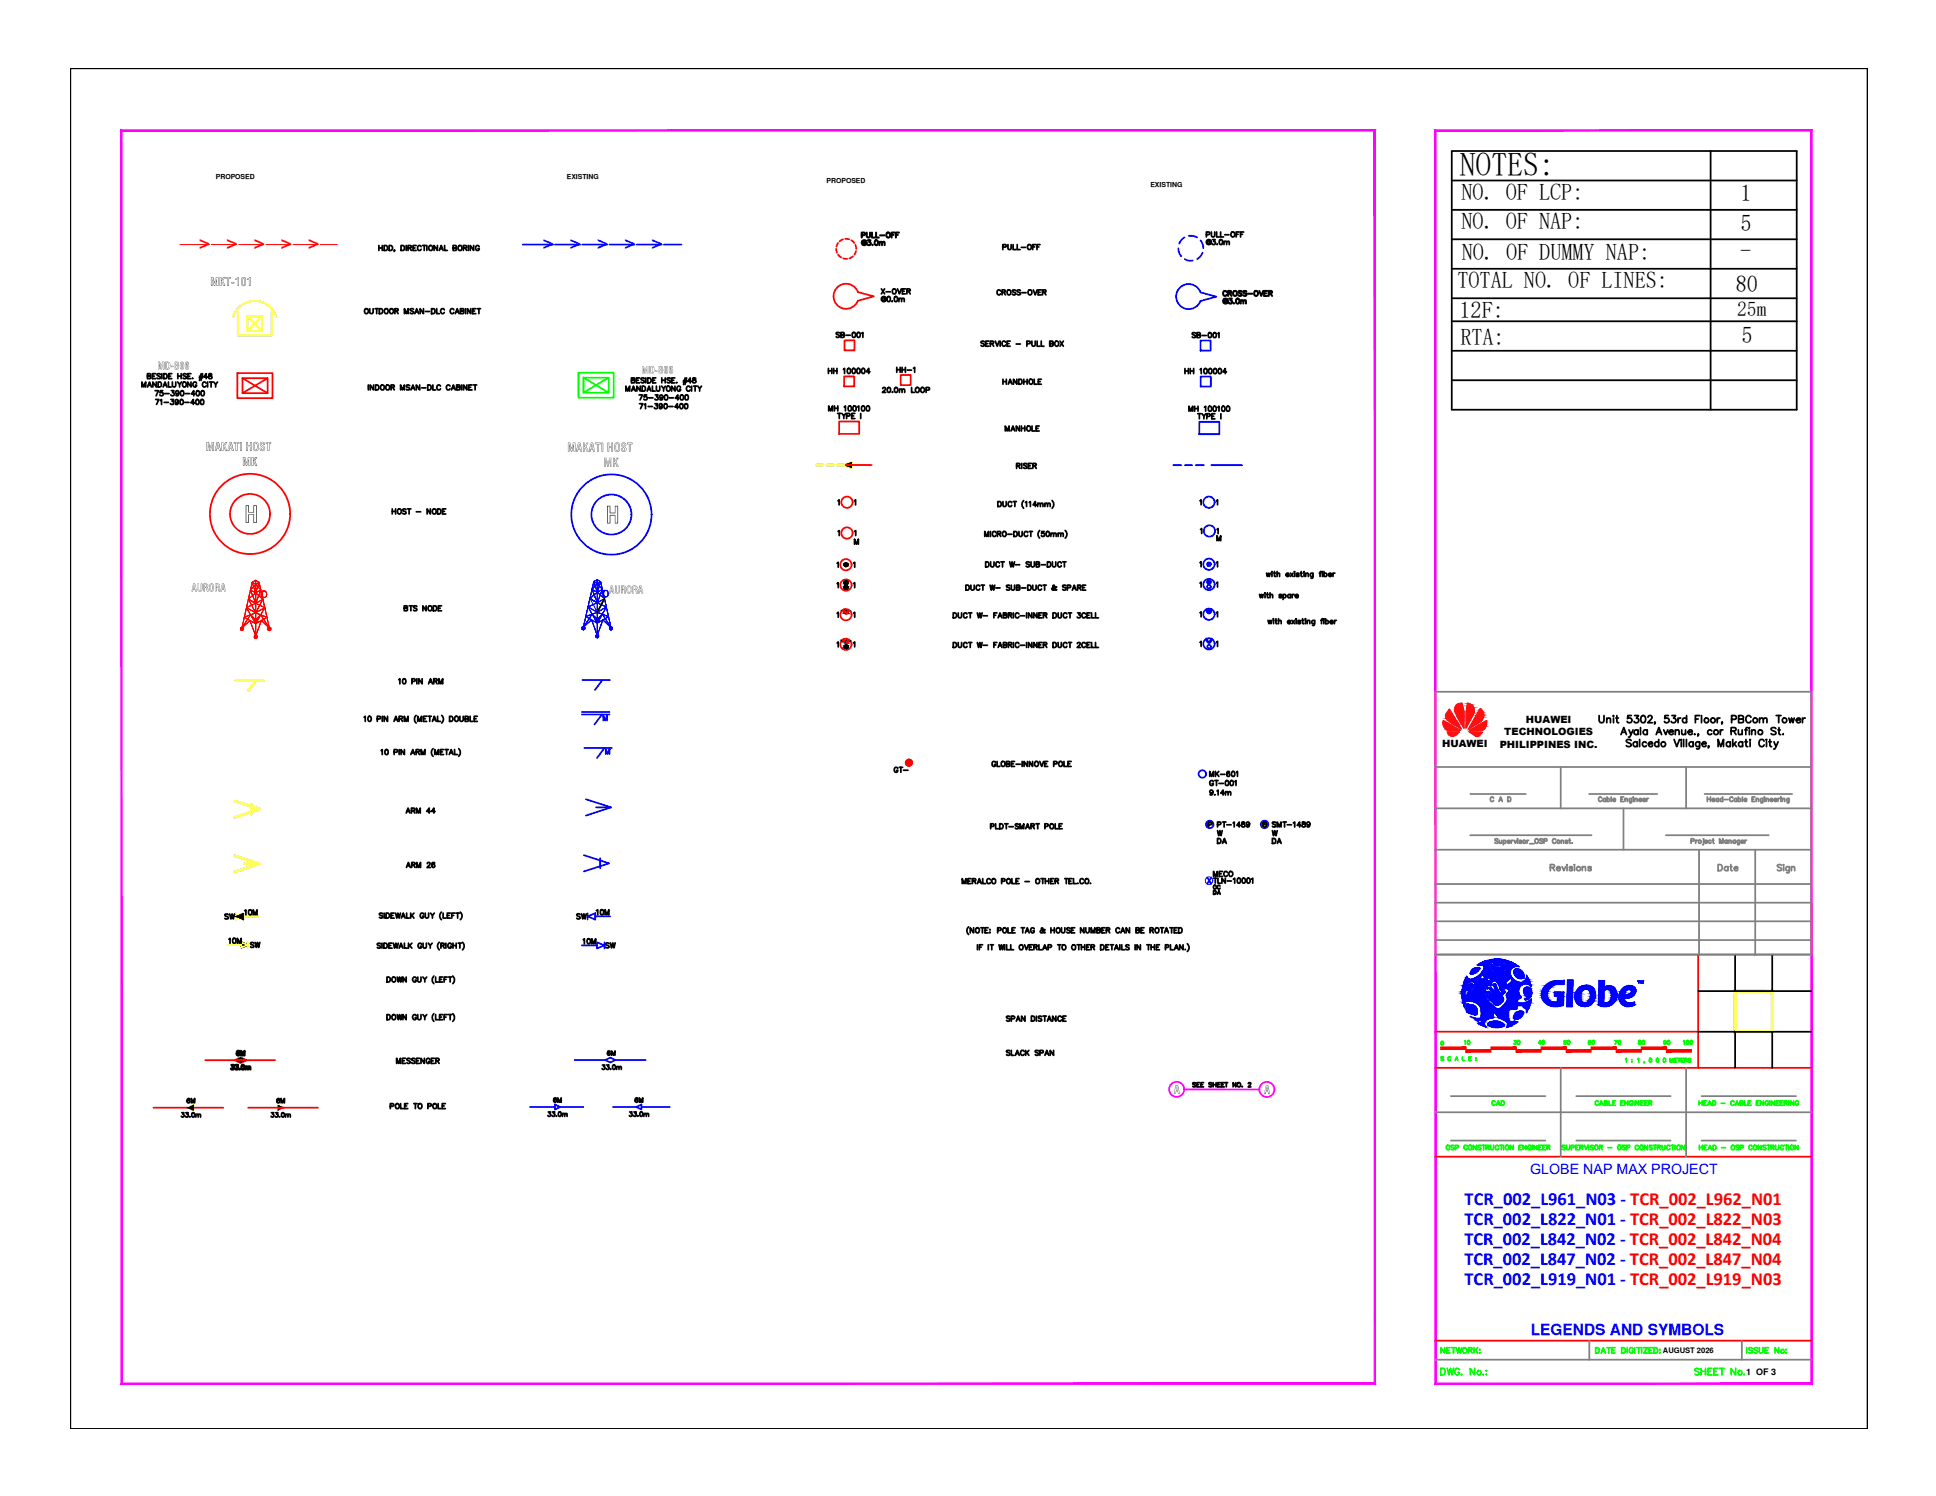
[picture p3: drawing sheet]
<svg xmlns="http://www.w3.org/2000/svg" width="279mm" height="216mm" viewBox="0 0 279 216" stroke-linecap="round" stroke-linejoin="round" font-family="sans-serif">
<defs><g id="words">
<text font-size="4.8" x="210.7" y="25.5">NOTES:</text>
<text font-size="4" x="175" y="123.1">DA</text>
<g font-size="3.5">
<text x="122.4" y="79.7">M</text>
<text x="128.1" y="112.5">GT-</text>
<text x="182.7" y="121.7">W</text>
<text x="31.4" y="133.7">SW</text>
<text x="32.1" y="137.2">10M</text>
<text x="34.6" y="133.3">10M</text>
<text x="35.3" y="137.9">SW</text>
<text x="82.2" y="133.7">SW</text>
<text x="83.3" y="137.6">10M</text>
<text x="85" y="133.3">10M</text>
<text x="86.4" y="137.9">SW</text>
<text x="33.2" y="153.5">6M</text>
<text x="86.8" y="153.5">6M</text>
<text x="26.1" y="160.5">6M</text>
<text x="39.2" y="160.5">6M</text>
</g>
<g font-size="3.5" fill="#00f">
<text x="86.1" y="105.1">M</text>
<text x="86.4" y="110.1">M</text>
</g>
<g font-size="3.5" fill="#0f0">
<text x="213.4" y="152" transform="rotate(-90 213.4 152)">10</text>
<text x="220.5" y="152" transform="rotate(-90 220.5 152)">30</text>
<text x="224" y="152" transform="rotate(-90 224 152)">40</text>
<text x="224.7" y="152">50</text>
<text x="228.2" y="152">60</text>
<text x="234.9" y="152" transform="rotate(-90 234.9 152)">70</text>
<text x="238.5" y="152" transform="rotate(-90 238.5 152)">80</text>
<text x="239.2" y="152">90</text>
<text x="214.5" y="160.9">CAD</text>
</g>
<g font-size="3.4">
<text x="210.9" y="28.9">NO. OF LCP:</text>
<text x="251.2" y="29">1</text>
<text x="210.9" y="33.1">NO. OF NAP:</text>
<text x="251.2" y="33.3">5</text>
<text x="210.3" y="41.6">TOTAL NO. OF LINES:</text>
<text x="211" y="37.6">NO. OF DUMMY NAP:</text>
<text x="251.1" y="37.4">-</text>
<text x="210.6" y="45.9">12F:</text>
<text x="250.5" y="42.1">80</text>
<text x="210.8" y="49.8">RTA:</text>
<text x="251.3" y="49.6">5</text>
<text x="35.2" y="75.5">H</text>
<text x="87.4" y="75.5">H</text>
</g>
<g font-size="3.1">
<text x="174.3" y="129.5">OC</text>
<text x="79" y="160.2">6M</text>
<text x="90.7" y="160.2">6M</text>
</g>
<text font-size="3.1" fill="#0f0" x="207.1" y="152">0</text>
<text font-size="3" x="250.7" y="45.6">25m</text>
<g font-size="2.9" fill="#f00">
<text x="30.4" y="34.3" transform="rotate(180 30.4 34.3)">&lt;</text>
<text x="34.3" y="34.3" transform="rotate(180 34.3 34.3)">&lt;</text>
<text x="38.3" y="34.3" transform="rotate(180 38.3 34.3)">&lt;</text>
<text x="42.2" y="34.3" transform="rotate(180 42.2 34.3)">&lt;</text>
<text x="46.1" y="34.3" transform="rotate(180 46.1 34.3)">&lt;</text>
</g>
<g font-size="2.9" fill="#00f">
<text x="80" y="34.3" transform="rotate(180 80 34.3)">&lt;</text>
<text x="83.9" y="34.3" transform="rotate(180 83.9 34.3)">&lt;</text>
<text x="87.8" y="34.3" transform="rotate(180 87.8 34.3)">&lt;</text>
<text x="91.8" y="34.3" transform="rotate(180 91.8 34.3)">&lt;</text>
<text x="95.7" y="34.3" transform="rotate(180 95.7 34.3)">&lt;</text>
</g>
<g font-size="2.7" fill="#00f">
<text x="211.4" y="173.9">TCR_002_L961_N03 - TCR_002_L962_N01</text>
<text x="211.3" y="179.7">TCR_002_L842_N02 - TCR_002_L842_N04</text>
<text x="211.4" y="176.8">TCR_002_L822_N01 - TCR_002_L822_N03</text>
<text x="211.3" y="182.5">TCR_002_L847_N02 - TCR_002_L847_N04</text>
<text x="211.4" y="185.4">TCR_002_L919_N01 - TCR_002_L919_N03</text>
</g>
<text font-size="2.2" fill="#00f" x="220.9" y="192.6">LEGENDS AND SYMBOLS</text>
<text font-size="2.1" fill="#00f" x="220.8" y="169.4">GLOBE NAP MAX PROJECT</text>
<g font-size="1.7">
<text x="30.3" y="41.3">MKT-101</text>
<text x="29.7" y="65.1">MAKATI HOST</text>
<text x="81.9" y="65.2">MAKATI HOST</text>
<text x="35" y="67.2">MK</text>
<text x="87.1" y="67.3">MK</text>
</g>
<g font-size="1.6">
<text x="169.4" y="157.9">A</text>
<text x="182.4" y="157.9">A</text>
</g>
<g font-size="1.4">
<text x="22.7" y="53.3">MD-B06</text>
<text x="92.5" y="53.9">MD-B06</text>
<text x="27.6" y="85.3">AURORA</text>
<text x="87.9" y="85.6">AURORA</text>
<text x="208.1" y="107.9">HUAWEI</text>
<text x="216.4" y="107.9">PHILIPPINES INC.</text>
<text x="217.1" y="106.1">TECHNOLOGIES</text>
<text x="220.2" y="104.4">HUAWEI</text>
</g>
<text font-size="1.3" x="252" y="198.4">1 OF 3</text>
<text font-size="1.1" x="240" y="195.3">AUGUST 2026</text>
<g font-size="1">
<text x="31.1" y="25.9">PROPOSED</text>
<text x="81.8" y="25.9">EXISTING</text>
<text x="119.3" y="26.4">PROPOSED</text>
<text x="166" y="26.9">EXISTING</text>
</g>
</g></defs>
<!-- layer: p-arm -->
<path d="M34 98.2h4M36.9 98.2l-1.1 1.5M33.9 115.6l3.6 1.2-3.6 1.2M36.3 116v1.5M33.8 123.5l3.7 1.2-3.7 1.1M35.3 124.7h2.2" fill="none" stroke="#ff0" stroke-width=".36"/>
<!-- layer: X-POFF -->
<path d="M120.7 35.9l.1 .6M121 35.1l-.3 .5M121 36.8l.4 .4M121.7 34.5l-.5 .3M121.7 37.3l.6 .1M122 34.5h.6M122.9 34.7l.4 .4M123.1 37l-.5 .3M123.5 35.3l.1 .6M123.5 36.2l-.2 .6" fill="none" stroke="#f00" stroke-width=".25"/>
<!-- layer: P-POFF -->
<g fill="none" stroke="#000" stroke-width=".3">
<path d="M124.4 33.9h.4v-.3h-.4v.7M124.9 34.9a.19 .19 0 0 0-.3 0 .19 .19 0 0 0 0 .3 .19 .19 0 0 0 .3-.1M124.9 34.8v.4a.28 .28 0 0 0 .2-.4 .28 .28 0 0 0-.4-.1 .36 .36 0 0 0-.3 .5 .36 .36 0 0 0 .6 .1M125.1 33.6v.5l.2 .2 .3-.2v-.5M125.3 34.7h.3l-.2 .2a.24 .24 0 0 1 .2 .4 .24 .24 0 0 1-.4 0M125.8 33.6v.7h.5M125.9 35.3h.1M126.3 34.7h.1a.34 .34 0 0 1 .3 .4 .34 .34 0 0 1-.4 .2l-.1-.2zM126.4 33.6v.7h.4M126.9 35l.2-.1h.2v.5M126.9 34.9v.5M127 34h.6"/>
<path d="M127.3 35l.2-.1h.1l.1 .5M128.7 33.9h.3M129.1 33.6h-.4v.7M129.3 33.9h.3M129.7 33.6h-.4v.7M177 42.2a.26 .26 0 0 0-.3-.2 .26 .26 0 0 0-.2 .3 .3 .3 0 0 0 .1 .3 .3 .3 0 0 0 .4 0v-.1M177 43.4a.18 .18 0 0 0-.3-.1 .18 .18 0 0 0 0 .3 .18 .18 0 0 0 .3-.1M177 43.3v.3a.23 .23 0 0 0 .3-.2 .23 .23 0 0 0-.3-.3 .36 .36 0 0 0-.5 .4 .36 .36 0 0 0 .6 .2M177.2 42.3h.5v-.2v-.1h-.5v.7M177.4 43.1h.4l-.2 .3a.24 .24 0 0 1 .2 .3 .25 .25 0 0 1-.5 0M177.5 42.3l.2 .4M178.1 43.7v.1"/>
<path d="M178.5 43.1a.33 .33 0 0 1 .4 .4 .33 .33 0 0 1-.4 .3l-.1-.3zM179.1 43.5l.1-.2 .2 .1v.4M179.1 43.3v.5M179.2 42.1l-.4-.1v.3l.3 .1 .1 .2-.2 .1-.3-.1M179.4 43.5l.2-.2 .2 .1v.4M179.9 42.1l-.4-.1-.1 .2 .4 .2 .1 .2-.2 .1-.3-.1M180.1 42.4h.6M181.7 42l.3 .7 .3-.7M182.4 42.3h.3M182.9 42h-.5v.7h.5M183.1 42.3h.3l.2-.2-.1-.1h-.4v.7M183.3 42.3l.3 .4"/>
<circle cx="128.2" cy="33.9" r=".33"/>
<circle cx="178.2" cy="42.3" r=".33"/>
<circle cx="181.3" cy="42.3" r=".33"/>
</g>
<!-- layer: p-xovr -->
<path d="M123.8 42.1a1.81 1.81 0 0 0-2.8-.8 1.81 1.81 0 0 0 0 2.9 1.81 1.81 0 0 0 2.8-.8M123.8 42.2l2.3 .6-2.3 .6" fill="none" stroke="#f00" stroke-width=".25"/>
<g fill="none" stroke="#000" stroke-width=".25">
<path d="M127.2 41.7l.5 .7M127.7 41.7l-.5 .7M127.7 43.1a.19 .19 0 0 0-.3-.1 .19 .19 0 0 0 0 .3 .19 .19 0 0 0 .3 0M127.7 43v.3a.27 .27 0 0 0 .2-.3 .27 .27 0 0 0-.3-.2 .37 .37 0 0 0-.4 .5 .37 .37 0 0 0 .6 .1M127.9 42.1h.6M128.1 42.8h.1a.39 .39 0 0 1 .3 .4 .39 .39 0 0 1-.3 .3l-.2-.3zM128.7 43.4l.1 .1M129.1 42.8a.33 .33 0 0 1 .4 .4 .33 .33 0 0 1-.4 .3v-.3zM129.5 41.7l.3 .7 .3-.7M129.7 43.2l.4-.1v.4M129.7 43v.5M130.1 43.2l.4-.1v.4"/>
<path d="M130.2 42h.3M130.7 41.7h-.5v.7h.5M130.9 42h.4v-.2l-.4-.1v.7M131.1 42l.3 .4"/>
<circle cx="129" cy="42" r=".33"/>
</g>
<!-- layer: p-hh -->
<path d="M121.8 54.3h1.5v1.5h-1.5zM130 54.1h1.4v1.5h-1.4z" fill="none" stroke="#f00" stroke-width=".25"/>
<g fill="none" stroke="#000" stroke-width=".25">
<path d="M119.6 53.2v.7M119.6 53.5h.4M120 53.2v.7M120.3 53.5h.5M120.3 53.2v.7M120.8 53.2v.7M121.7 53.3l.2-.1v.7M122.4 53.2a.33 .33 0 0 1 .4 .3 .33 .33 0 0 1-.4 .4l-.1-.3zM123.1 53.2a.33 .33 0 0 1 .4 .3 .33 .33 0 0 1-.4 .4l-.1-.3zM123.7 53.2a.33 .33 0 0 1 .4 .3 .33 .33 0 0 1-.4 .4v-.3zM124.4 53.2a.33 .33 0 0 1 .4 .3 .33 .33 0 0 1-.4 .4l-.1-.3zM125.5 53.7h-.5l.4-.5v.7"/>
<path d="M127.4 56.1a.22 .22 0 0 1 .2-.2 .22 .22 0 0 1 .2 .1l-.1 .3-.4 .3h.5M128.2 56l.1-.1a.34 .34 0 0 1 .2 .4 .34 .34 0 0 1-.3 .3l-.2-.3zM128.8 56.6h.1M129.1 56l.2-.1a.34 .34 0 0 1 .3 .4 .34 .34 0 0 1-.4 .3zM129.4 53v.7M129.4 53.4h.5M129.8 56.3l.2-.2 .1 .1 .1 .4M129.8 56.1v.5M129.9 53v.7M130.2 56.3l.2-.2 .1 .1 .1 .4M130.2 53.4h.5M130.2 53v.7"/>
<path d="M130.7 53v.7M130.9 53.4h.7M131.6 55.9v.7h.4M131.8 53.1l.2-.1v.7M132.9 56a.31 .31 0 0 1 .5 .3 .31 .31 0 0 1-.5 .2zM133.7 56.3l.4-.1v-.2l-.4-.1v.7"/>
<circle cx="132.4" cy="56.2" r=".33"/>
</g>
<!-- layer: p-mh -->
<path d="M121.1 60.8h2.9v1.8h-2.9z" fill="none" stroke="#f00" stroke-width=".25"/>
<g fill="none" stroke="#000" stroke-width=".25">
<path d="M119.6 59.3v-.7l.3 .7 .2-.7v.7M120.4 58.6v.7M120.4 58.9h.5M120.9 59.7h.5M120.9 58.6v.7M121.1 59.7v.7M121.5 59.7l.3 .3 .3-.3M121.8 58.7l.2-.1v.7M122.5 58.6a.33 .33 0 0 1 .4 .4 .33 .33 0 0 1-.4 .3l-.1-.3zM123.2 58.6h.1a.37 .37 0 0 1 .3 .3 .37 .37 0 0 1-.3 .4l-.2-.1zM123.4 59.7h-.5v.7h.5M123.8 58.7l.1-.1v.7"/>
<path d="M124.2 59.7v.7M124.4 58.6a.33 .33 0 0 1 .4 .4 .33 .33 0 0 1-.4 .3l-.1-.3zM125.1 58.6a.33 .33 0 0 1 .4 .4 .33 .33 0 0 1-.4 .3l-.1-.3zM121.8 60v.4M122.2 60h.4v-.3h-.4v.7M122.9 60h.3"/>
</g>
<!-- layer: p-host -->
<g fill="none" stroke="#f00" stroke-width=".25">
<circle cx="36.1" cy="74.2" r="5.8"/>
<circle cx="36.1" cy="74.2" r="2.89"/>
</g>
<!-- layer: p-riser -->
<path d="M121.8 67.1l1.1-.3v.7z" fill="none" stroke="#ff0" stroke-width=".36"/>
<path d="M121.8 67.1l1.1-.3v.3zM121.8 67.1l1.1 .4v-.4z" fill="#000" stroke="#000" stroke-width=".14"/>
<!-- layer: p-duc -->
<g fill="none" stroke="#f00" stroke-width=".25">
<path d="M121.7 88.1h.1M121.7 88.1l.3 .4a.28 .28 0 0 1-.3-.4zM121.7 92.4h.1M121.7 92.3l.2 .3 .1 .2-.2-.2zM122.1 88l.1 .1-.1 .4zM122.4 88.2l.1-.1a.27 .27 0 0 1-.3 .4zM122.4 92.4h.1v.1l-.3 .3z"/>
<circle cx="122.2" cy="72.5" r=".81"/>
<circle cx="122.1" cy="88.7" r=".81"/>
<circle cx="122.1" cy="84.4" r=".81"/>
<circle cx="122.1" cy="81.5" r=".81"/>
<circle cx="122.1" cy="93" r=".81"/>
<circle cx="122.1" cy="81.5" r=".26"/>
<circle cx="122.1" cy="84.8" r=".26"/>
<circle cx="122.1" cy="84.1" r=".26"/>
<circle cx="122.1" cy="93.3" r=".26"/>
</g>
<path d="M120.9 72.3l.2-.2v.8M121 76.7l.1-.1v.7M123.3 72.3l.2-.2v.8M120.8 81.3l.2-.2v.8M120.8 84.2l.2-.1v.7M120.8 88.5l.2-.1v.7M120.8 92.8l.2-.2v.8M123.2 81.3l.1-.2v.8M123.2 84.2l.1-.1v.7M123.2 88.5l.1-.1v.7M123.2 92.8l.1-.2v.8" fill="none" stroke="#000" stroke-width=".25"/>
<g fill="#000" stroke="#000" stroke-width=".14">
<path d="M121.7 92.5h.2zM121.9 88.5h.1zM121.9 92.8h.1zM122.1 93.6h.1zM122.2 92.8h.1zM122.2 88.5h.1zM122.4 92.4h.1zM122.4 88.1h.1z"/>
<path d="M121.7 92.4h.1zM121.7 92.4h.1zM121.7 92.4h.1zM121.7 92.4h.1z"/>
<path d="M121.7 88.1h.1zM121.7 88.1h.1z"/>
<path d="M121.7 88.1h.1zM121.7 88.1h.1z"/>
<path d="M121.7 92.4h.1zM121.7 92.4h.1z"/>
<path d="M121.7 88.1h.1zM121.7 88.1h.1z"/>
<path d="M121.7 88.1l.1 .1zM121.7 88.1l.1 .1z"/>
<path d="M121.7 88.2h.1zM121.7 88.2h.1z"/>
<path d="M121.7 92.4h.1zM121.7 92.4h.1z"/>
<path d="M121.7 92.4h.1zM121.7 92.4h.1z"/>
<path d="M121.7 88.2h.2zM121.7 88.2h.2z"/>
<path d="M121.7 88.2h.2zM121.7 88.2h.2z"/>
<path d="M121.7 92.4h.2zM121.7 92.4h.2z"/>
<path d="M121.7 92.4l.2 .1zM121.7 92.4l.2 .1zM121.7 92.5h.2zM121.7 92.5h.2z"/>
<path d="M121.7 88.2h.2zM121.7 88.2h.2z"/>
<path d="M121.7 88.2l.2 .1zM121.7 88.2l.2 .1z"/>
<path d="M121.7 92.5h.2zM121.7 92.5h.2zM121.7 92.5h.2z"/>
<path d="M121.7 88.3h.2zM121.7 88.3h.2z"/>
<path d="M121.8 88.3h.1zM121.8 88.3h.1z"/>
<path d="M121.8 92.5l.1 .1zM121.8 92.5l.1 .1z"/>
<path d="M121.8 88.3h.1zM121.8 88.3h.1z"/>
<path d="M121.8 92.6h.1zM121.8 92.6h.1z"/>
<path d="M121.8 88.3h.1zM121.8 88.3h.1z"/>
<path d="M121.8 88.3l.2 .1zM121.8 88.3l.2 .1z"/>
<path d="M121.8 92.6h.1zM121.8 92.6h.1z"/>
<path d="M121.8 92.6h.2zM121.8 92.6h.2z"/>
<path d="M121.8 88.4h.2zM121.8 88.4h.2z"/>
<path d="M121.8 88.4h.2zM121.8 88.4h.2z"/>
<path d="M121.8 92.6l.2 .1zM121.8 92.6l.2 .1z"/>
<path d="M121.8 92.7h.2zM121.8 92.7h.2z"/>
<path d="M121.8 88.4h.2zM121.8 88.4h.2z"/>
<path d="M121.8 88.4h.2zM121.8 88.4h.2z"/>
<path d="M121.9 88.4l.1 .1zM121.9 88.4l.1 .1z"/>
<path d="M121.9 88.5h.1zM121.9 88.5h.1zM121.9 88.5h.1z"/>
<path d="M121.8 92.7h.2zM121.8 92.7h.2z"/>
<path d="M121.8 92.7h.2zM121.8 92.7h.2z"/>
<path d="M121.9 92.7h.1zM121.9 92.7h.1z"/>
<path d="M121.9 92.7h.1zM121.9 92.7h.1z"/>
<path d="M121.9 88.5h.1zM121.9 88.5h.1z"/>
<path d="M121.9 88.5h.1zM121.9 88.5h.1zM121.9 88.5h.1zM121.9 88.5h.1z"/>
<path d="M121.9 88.5l.1 .1zM121.9 88.5l.1 .1z"/>
<path d="M121.9 92.7l.1 .1zM121.9 92.7l.1 .1z"/>
<path d="M121.9 92.8h.1zM121.9 92.8h.1zM121.9 92.8h.1z"/>
<path d="M121.9 92.8h.1zM121.9 92.8h.1zM121.9 92.8h.1z"/>
<path d="M122.1 81.2l.1 .1zM122 81.3h.2z"/>
<path d="M122.1 83.8h.1zM122 83.8h.2z"/>
<path d="M122.1 84.5h.1zM122 84.5h.2z"/>
<path d="M122.1 88v.1zM122.1 88v.1z"/>
<path d="M122.1 88.1h.1zM122.1 88.1h.1z"/>
<path d="M122.1 93.1h.1zM122.1 93.1h.1z"/>
<path d="M122 88.1l.2 .1zM122 88.1l.2 .1z"/>
<path d="M122 88.2h.2zM122 88.2h.2z"/>
<path d="M122 88.2h.2zM122 88.2h.2z"/>
<path d="M122 88.2l.2 .1zM122 88.2l.2 .1z"/>
<path d="M122 88.3h.2zM122 88.3h.2z"/>
<path d="M122 88.3l.2 .1zM122 88.3l.2 .1z"/>
<path d="M122 88.4h.2zM122 88.4h.2z"/>
<path d="M122 88.4h.2zM122 88.4l.1 .1z"/>
<path d="M122 81.3h.2zM122 81.3h.2z"/>
<path d="M122 81.8h.2zM122 81.8h.1z"/>
<path d="M122 83.8l.2 .1zM122 83.9h.2z"/>
<path d="M122 84.4h.2zM122 84.4h.1z"/>
<path d="M122 84.5l.2 .1zM122 84.6h.2z"/>
<path d="M122 85h.2zM122 85l.1 .1z"/>
<path d="M122.1 93.1h.1zM122 93.1h.2z"/>
<path d="M122 81.3h.3zM121.9 81.3h.4z"/>
<path d="M122 81.8h.2zM122 81.8h.2z"/>
<path d="M122 83.9h.3zM121.9 83.9h.4z"/>
<path d="M122 84.3h.2zM122 84.3l.2 .1z"/>
<path d="M122 84.6h.3zM121.9 84.6h.4z"/>
<path d="M122 85h.2zM122 85h.2z"/>
<path d="M122 93.1h.3zM121.9 93.1h.4z"/>
<path d="M122 93.6h.2zM122 93.6h.2z"/>
<path d="M121.9 81.3h.4zM121.9 81.3h.4z"/>
<path d="M121.9 81.7h.4zM121.9 81.7l.3 .1z"/>
<path d="M121.9 83.9h.4zM121.9 83.9h.4z"/>
<path d="M121.9 84.3h.4zM121.9 84.3h.3z"/>
<path d="M121.9 84.6h.4zM121.9 84.6h.4z"/>
<path d="M121.9 85h.4zM121.9 85h.3z"/>
<path d="M122.2 92.8h.1zM122.2 92.8h.1z"/>
<path d="M122.2 92.8h.1zM122.2 92.8h.1z"/>
<path d="M121.9 81.3l.4 .1zM121.9 81.3l.4 .1z"/>
<path d="M121.9 81.7h.4zM121.9 81.7h.4z"/>
<path d="M121.9 83.9l.4 .1zM121.9 83.9l.4 .1z"/>
<path d="M121.9 84.3h.4zM121.9 84.3h.4z"/>
<path d="M121.9 84.6h.4zM121.9 84.6h.4z"/>
<path d="M121.9 85h.4zM121.9 85h.4z"/>
<path d="M122.2 88.5h.1zM122.2 88.5h.1z"/>
<path d="M122.2 88.5h.1zM122.2 88.5h.1z"/>
<path d="M122.2 88.5h.1zM122.2 88.5h.1zM122.2 88.5h.1zM122.2 88.5h.1z"/>
<path d="M122.2 92.8h.1zM122.2 92.8h.1z"/>
<path d="M121.9 93.1l.4 .1zM121.9 93.1l.4 .1z"/>
<path d="M121.9 93.6h.4zM121.9 93.6h.3z"/>
<path d="M122.2 92.7h.1zM122.2 92.7l.1 .1z"/>
<path d="M121.9 81.4h.5zM121.9 81.4h.5z"/>
<path d="M121.9 81.7h.4zM121.9 81.7h.4z"/>
<path d="M121.9 84h.5zM121.9 84h.5z"/>
<path d="M121.9 84.2h.4zM121.9 84.2l.4 .1z"/>
<path d="M121.9 84.6l.5 .1zM121.9 84.6l.5 .1z"/>
<path d="M121.9 84.9h.4zM121.9 84.9l.4 .1z"/>
<path d="M122.2 88.4l.1 .1zM122.2 88.4l.1 .1z"/>
<path d="M122.2 88.5h.1zM122.2 88.5h.1z"/>
<path d="M122.2 92.7h.1zM122.2 92.7h.1z"/>
<path d="M122.2 92.7h.1zM122.2 92.7h.1z"/>
<path d="M121.9 93.2h.5zM121.9 93.2h.5z"/>
<path d="M121.9 93.5h.4zM121.9 93.5l.4 .1z"/>
<path d="M121.8 81.4l.6 .1zM121.8 81.4l.6 .1z"/>
<path d="M121.8 81.6h.6zM121.8 81.6l.5 .1z"/>
<path d="M121.8 84h.6zM121.8 84h.6z"/>
<path d="M121.8 84.2h.6zM121.8 84.2h.5z"/>
<path d="M121.8 84.7h.6zM121.8 84.7h.6z"/>
<path d="M121.8 84.9h.6zM121.8 84.9h.5z"/>
<path d="M122.2 88.4h.2zM122.2 88.4h.1z"/>
<path d="M122.2 92.7h.2zM122.2 92.7h.1z"/>
<path d="M121.9 93.2l.5 .1zM121.9 93.2l.5 .1z"/>
<path d="M121.9 93.5h.5zM121.9 93.5h.4z"/>
<path d="M121.8 81.5h.6zM121.8 81.5h.6z"/>
<path d="M121.8 81.5h.6zM121.8 81.5h.6z"/>
<path d="M121.8 81.5h.6zM121.8 81.5l.6 .1z"/>
<path d="M121.8 84l.6 .1zM121.8 84l.6 .1z"/>
<path d="M121.8 84.1l.6 .1zM121.8 84.1l.6 .1z"/>
<path d="M121.8 84.2h.6zM121.8 84.2h.6z"/>
<path d="M121.8 84.7l.6 .1zM121.8 84.7l.6 .1z"/>
<path d="M121.8 84.8l.6 .1zM121.8 84.8l.6 .1z"/>
<path d="M121.8 84.9h.6zM121.8 84.9h.6z"/>
<path d="M122.2 88.4h.2zM122.2 88.4h.2z"/>
<path d="M122.2 88.4h.2zM122.2 88.4h.2z"/>
<path d="M122.2 92.7h.2zM122.2 92.7h.2z"/>
<path d="M122.2 92.7h.2zM122.2 92.7h.2z"/>
<path d="M121.9 93.3h.5zM121.9 93.3h.5z"/>
<path d="M121.9 93.4h.5zM121.9 93.4l.5 .1z"/>
<path d="M122.2 88.4h.2zM122.2 88.4h.2z"/>
<path d="M122.2 92.6h.2zM122.2 92.6l.2 .1z"/>
<path d="M121.9 93.3l.5 .1zM121.9 93.3l.5 .1z"/>
<path d="M121.8 93.4h.6zM121.8 93.4h.6z"/>
<path d="M121.9 93.4h.5zM121.9 93.4h.5z"/>
<path d="M122.2 88.3h.2zM122.2 88.3h.2z"/>
<path d="M122.2 88.3h.2zM122.2 88.3l.2 .1z"/>
<path d="M122.2 92.6h.2zM122.2 92.6h.2z"/>
<path d="M122.2 92.6h.2zM122.2 92.6h.2z"/>
<path d="M122.3 88.3h.1zM122.3 88.3h.1z"/>
<path d="M122.3 88.3h.1zM122.2 88.3h.2z"/>
<path d="M122.3 92.5h.1zM122.3 92.5h.2z"/>
<path d="M122.3 92.5l.1 .1zM122.3 92.5l.1 .1z"/>
<path d="M122.3 92.6h.1zM122.2 92.6h.2z"/>
<path d="M122.3 88.2h.2zM122.3 88.2h.2z"/>
<path d="M122.3 88.2l.2 .1zM122.3 88.2l.2 .1z"/>
<path d="M122.3 88.3h.2zM122.3 88.3h.1z"/>
<path d="M122.3 92.5h.2zM122.3 92.5h.2z"/>
<path d="M122.4 88.1h.1zM122.4 88.1h.1zM122.4 88.1h.1z"/>
<path d="M122.4 88.1l.1 .1zM122.4 88.1l.1 .1z"/>
<path d="M122.4 88.2h.1zM122.4 88.2h.1z"/>
<path d="M122.4 88.2h.1zM122.4 88.2h.1z"/>
<path d="M122.3 88.2h.2zM122.3 88.2h.2z"/>
<path d="M122.4 92.4h.1zM122.4 92.4h.1zM122.4 92.4h.1z"/>
<path d="M122.4 92.4h.1zM122.4 92.4h.1z"/>
<path d="M122.4 92.4h.1zM122.4 92.4h.1z"/>
<path d="M122.4 92.4h.1zM122.4 92.4h.1zM122.3 92.4h.2z"/>
<path d="M122.3 92.4h.2zM122.3 92.4l.2 .1zM122.3 92.5h.2zM122.3 92.5h.2z"/>
</g>
<!-- layer: p-sb -->
<path d="M121.9 49.1h1.4v1.5h-1.4z" fill="none" stroke="#f00" stroke-width=".25"/>
<path d="M121.2 48.1l-.2-.1-.3 .1v.2l.5 .2-.2 .2-.3-.1M121.4 48.3h.4v-.2v-.1h-.4v.7h.4v-.3l-.1-.1M122.1 48.4h.6M123.1 48a.33 .33 0 0 1 .4 .3 .33 .33 0 0 1-.4 .4l-.1-.3zM123.8 48a.33 .33 0 0 1 .4 .3 .33 .33 0 0 1-.4 .4l-.1-.3zM124.4 48.1l.1-.1v.7" fill="none" stroke="#000" stroke-width=".25"/>
<!-- layer: X-ARM -->
<path d="M84.1 98.1h3.9M86.9 98.1l-1 1.5M84 103.1h4M84 102.8h4M84.3 107.9h4M84.6 115.4l3.6 1.1-3.6 1.2M86 116.5h2.2M84.3 123.4l3.6 1.2-3.6 1.2M86.6 123.9v1.4" fill="none" stroke="#00f" stroke-width=".25"/>
<!-- layer: X-POFF -->
<path d="M170.1 35.8v.5l.3 .7M170.9 34.3l-.5 .4-.2 .5M171 37.4a1.55 1.55 0 0 0 1.1 .2M171.6 34.1h.7l.4 .2M173.3 34.7a1.65 1.65 0 0 1 .4 1.1M173.6 36.5h-.1a1.58 1.58 0 0 1-.7 .9" fill="none" stroke="#00f" stroke-width=".25"/>
<g fill="none" stroke="#000" stroke-width=".25">
<path d="M174.1 33.9l.4-.1 .1-.2-.1-.1h-.4v.7M174.6 34.9a.18 .18 0 0 0-.3-.1 .18 .18 0 0 0 0 .3 .18 .18 0 0 0 .3-.1M174.6 34.7v.4a.23 .23 0 0 0 .2-.2 .23 .23 0 0 0-.2-.3 .36 .36 0 0 0-.5 .4 .36 .36 0 0 0 .6 .2M174.8 33.5v.5l.2 .2 .3-.2v-.5M175 34.6h.4l-.2 .3a.24 .24 0 0 1 .1 .3 .24 .24 0 0 1-.4 0M175.6 33.5v.7h.4M175.6 35.2l.1 .1M176 34.7l.2-.1a.37 .37 0 0 1 .2 .3 .37 .37 0 0 1-.2 .4l-.2-.1zM176.2 33.5v.7h.4M176.6 35l.2-.2 .2 .1v.4M176.6 34.8v.5M176.7 33.9h.7"/>
<path d="M177 35l.2-.2 .2 .1v.4M178.4 33.8h.3M178.8 33.5h-.4v.7M179 33.8h.3M179.5 33.5h-.5v.7"/>
<circle cx="177.9" cy="33.8" r=".33"/>
</g>
<!-- layer: x-xovr -->
<path d="M173.3 42.2a1.81 1.81 0 0 0-2.8-.8 1.81 1.81 0 0 0 0 2.9 1.81 1.81 0 0 0 2.8-.9l2.2-.6-2.2-.6" fill="none" stroke="#00f" stroke-width=".25"/>
<!-- layer: x-sb -->
<path d="M173.3 49.1h1.4v1.5h-1.4z" fill="none" stroke="#00f" stroke-width=".25"/>
<path d="M172.5 48.1l-.1-.1-.4 .1 .1 .2 .4 .2v.2l-.5-.1M172.7 48.4l.5-.1v-.2l-.1-.1h-.4v.7h.5v-.2l-.1-.1M173.5 48.4h.6M174.5 48a.33 .33 0 0 1 .3 .4 .33 .33 0 0 1-.3 .3l-.1-.3zM175.2 48a.33 .33 0 0 1 .3 .4 .33 .33 0 0 1-.3 .3l-.1-.3zM175.8 48.1l.1-.1v.7" fill="none" stroke="#000" stroke-width=".25"/>
<!-- layer: x-hh -->
<path d="M173.3 54.3h1.4v1.5h-1.4z" fill="none" stroke="#00f" stroke-width=".25"/>
<path d="M171 53.2v.7M171 53.5h.5M171.5 53.2v.7M171.8 53.5h.5M171.8 53.2v.7M172.3 53.2v.7M173.2 53.3l.2-.1v.7M173.8 53.2h.1a.39 .39 0 0 1 .3 .4 .39 .39 0 0 1-.3 .3l-.2-.3zM174.5 53.2a.33 .33 0 0 1 .4 .4 .33 .33 0 0 1-.4 .3l-.1-.3zM175.2 53.2a.33 .33 0 0 1 .4 .4 .33 .33 0 0 1-.4 .3l-.1-.3zM175.9 53.2a.33 .33 0 0 1 .4 .4 .33 .33 0 0 1-.4 .3l-.1-.3zM177 53.7h-.5l.3-.5v.7" fill="none" stroke="#000" stroke-width=".25"/>
<!-- layer: x-mh -->
<path d="M173.1 60.9h2.9v1.8h-2.9z" fill="none" stroke="#00f" stroke-width=".25"/>
<g fill="none" stroke="#000" stroke-width=".25">
<path d="M171.6 59.3v-.7l.3 .7 .2-.7v.7M172.4 58.6v.7M172.4 59h.5M172.9 59.7h.4M172.9 58.6v.7M173.1 59.7v.7M173.5 59.7l.2 .4 .3-.4M173.8 58.8l.2-.2v.7M174.5 58.7a.33 .33 0 0 1 .4 .3 .33 .33 0 0 1-.4 .3l-.1-.3zM175.2 58.7a.33 .33 0 0 1 .3 .3 .33 .33 0 0 1-.3 .3l-.1-.3zM175.3 59.7h-.4v.7h.4M175.8 58.8l.1-.2v.7"/>
<path d="M176.2 59.7v.7M176.4 58.7a.33 .33 0 0 1 .4 .3 .33 .33 0 0 1-.4 .3l-.1-.3zM177.1 58.7a.33 .33 0 0 1 .4 .3 .33 .33 0 0 1-.4 .3l-.1-.3zM173.7 60.1v.3M174.2 60.1h.4l.1-.2-.2-.2h-.3v.7M174.9 60.1h.3"/>
</g>
<!-- layer: X-HOST -->
<g fill="none" stroke="#00f" stroke-width=".25">
<circle cx="88.2" cy="74.3" r="5.8"/>
<circle cx="88.2" cy="74.3" r="2.89"/>
</g>
<!-- layer: SPAN -->
<g fill="none" stroke="#000" stroke-width=".25">
<path d="M54.7 35.4v.7M54.7 35.8h.5M55.2 35.4v.7M55.4 35.4h.3a.38 .38 0 0 1 .2 .4 .38 .38 0 0 1-.2 .3h-.3zM56.2 35.4h.2a.38 .38 0 0 1 .3 .4 .38 .38 0 0 1-.3 .3h-.2zM56.9 36.1v.2M57.9 35.4h.2a.39 .39 0 0 1 .3 .4 .39 .39 0 0 1-.3 .3h-.2zM58.6 35.4v.7M58.9 35.8l.4-.1v-.2l-.4-.1v.7M59.1 35.8l.3 .3M59.6 35.8h.3M60.1 35.4h-.5v.7h.5"/>
<path d="M60.8 35.6a.26 .26 0 0 0-.3-.2 .26 .26 0 0 0-.2 .3v.2a.26 .26 0 0 0 .2 .2 .26 .26 0 0 0 .3-.1M61 35.4h.5M61.2 35.4v.7M61.6 35.4v.7M63.1 35.4v.7l-.5-.7v.7M63.4 36.1l.3-.7 .3 .7M63.5 35.9h.3M64.2 35.4v.7h.4M65.4 35.8l.4-.1 .1-.1-.2-.2h-.3v.7h.4l.1-.2-.2-.1M66.9 35.8l.4-.1v-.2l-.4-.1v.7M67.1 35.8l.3 .3M67.6 35.4v.7"/>
<path d="M68.4 35.4v.7l-.5-.7v.7M69.2 35.6a.27 .27 0 0 0-.4-.2 .27 .27 0 0 0-.2 .3 .31 .31 0 0 0 .1 .4 .31 .31 0 0 0 .4 0l.1-.2h-.2M144.7 35.7l.4-.1 .1-.2-.5-.1v.7M145.5 35.3v.6l.2 .1 .2-.1v-.6M146.2 35.3v.7h.4M146.8 35.3v.7h.4M147.4 35.7h.6M149 35.6h.3M149.5 35.3h-.5v.7M149.7 35.6h.2M150.1 35.3h-.4v.7M52.7 44.6a.32 .32 0 0 1 .5 .3 .32 .32 0 0 1-.5 .3z"/>
<path d="M53.2 55.6v.7M53.4 44.5v.7l.2 .1 .3-.2v-.6M53.9 55.6v.7l-.5-.7v.7M54.1 44.5h.5M54.2 55.6h.2a.38 .38 0 0 1 .3 .3 .38 .38 0 0 1-.3 .4h-.2zM54.4 44.5v.8M54.7 44.5h.3a.38 .38 0 0 1 .2 .4 .38 .38 0 0 1-.2 .4h-.3zM55 55.7a.31 .31 0 0 1 .5 .2 .31 .31 0 0 1-.5 .3zM55.5 44.6a.32 .32 0 0 1 .5 .3 .32 .32 0 0 1-.5 .3zM56.3 44.6a.32 .32 0 0 1 .5 .3 .32 .32 0 0 1-.5 .3zM56.4 55.9h.4l.1-.3h-.5v.7M56.7 55.9l.2 .4"/>
<path d="M57 44.9l.4-.1v-.2l-.4-.1v.8M57.2 44.9l.3 .4M57.8 56.3v-.7l.3 .7 .3-.7v.7M58.4 45.3v-.8l.2 .8 .3-.8v.8M59.1 55.7l-.2-.1-.3 .1 .1 .1 .4 .3-.1 .2-.4-.1M59.3 56.3l.3-.7 .3 .7M59.4 56h.4M59.7 44.6l-.2-.1-.3 .1 .1 .2 .4 .3-.2 .2-.3-.1M59.9 45.3l.2-.8 .3 .8M60 45h.3M60.6 55.6v.7l-.5-.7v.7M60.8 56h.7"/>
<path d="M61.1 44.5v.8l-.5-.8v.8M61.4 45h.6M61.7 55.6h.3a.39 .39 0 0 1 .2 .3 .39 .39 0 0 1-.2 .4h-.3zM62.3 44.5h.2a.39 .39 0 0 1 .3 .4 .39 .39 0 0 1-.3 .4h-.2zM62.5 55.6v.7h.4M63 44.5v.8h.4M63.6 55.7a.27 .27 0 0 0-.3-.1 .27 .27 0 0 0-.3 .2v.2a.27 .27 0 0 0 .3 .3 .27 .27 0 0 0 .3-.2M64.1 44.7a.27 .27 0 0 0-.3-.2 .27 .27 0 0 0-.2 .3 .3 .3 0 0 0 .1 .4 .3 .3 0 0 0 .4-.1M64.9 55.7a.27 .27 0 0 0-.3-.1 .27 .27 0 0 0-.2 .2v.2a.27 .27 0 0 0 .2 .3 .27 .27 0 0 0 .3-.2M65.2 56.3l.2-.7 .3 .7M65.2 56h.4M65.5 44.7a.27 .27 0 0 0-.3-.2 .27 .27 0 0 0-.2 .3 .3 .3 0 0 0 .1 .4 .3 .3 0 0 0 .4-.1"/>
<path d="M65.7 45.3l.3-.8 .3 .8M65.8 45h.4M65.9 55.9h.4l.1-.3h-.5v.7l.5-.1v-.2l-.2-.1M66.4 44.9l.5-.1v-.2l-.5-.1v.8l.5-.1v-.2l-.1-.1M66.6 55.6v.7M67.2 44.5v.8M67.4 55.6v.7l-.5-.7v.7M67.7 55.9h.2M67.9 44.5v.8l-.4-.8v.8M68.1 55.6h-.4v.7h.4M68.2 44.9h.3M68.3 55.6h.5"/>
<path d="M68.6 55.6v.7M68.7 44.5h-.5v.8h.5M68.9 44.5h.4M69.1 44.5v.8M142.1 49.3l-.2-.1-.3 .1v.2l.5 .3-.2 .2-.3-.1M142.3 49.6h.2M142.7 49.2h-.4v.8h.4M142.9 49.6h.3l.2-.2-.2-.2h-.3v.8M143.2 49.6l.2 .4M143.6 49.2l.3 .8 .3-.8M144.3 49.2v.8M144.4 42a.26 .26 0 0 0-.3-.2 .26 .26 0 0 0-.2 .3v.2a.26 .26 0 0 0 .2 .3 .26 .26 0 0 0 .3-.2"/>
<path d="M144.6 42.2l.4-.1 .1-.1-.1-.1-.4-.1v.8M144.7 54.7v.7M144.7 55.1h.5M144.9 42.2l.2 .4M145.1 49.4a.26 .26 0 0 0-.3-.2 .26 .26 0 0 0-.2 .3v.2a.26 .26 0 0 0 .2 .3 .26 .26 0 0 0 .3-.2M145.2 54.7v.7M145.3 49.6h.3M145.5 41.9a.33 .33 0 0 1 .4 .3 .33 .33 0 0 1-.5 .3l-.1-.4zM145.5 55.4l.3-.7 .3 .7M145.6 55.2h.4M145.8 49.2h-.5v.8h.5M146.6 41.9h-.4l-.1 .2 .4 .1 .1 .3-.2 .1-.3-.1"/>
<path d="M146.6 49.6h.7M146.8 54.7v.7l-.5-.7v.7M147 54.7h.3a.39 .39 0 0 1 .2 .4 .39 .39 0 0 1-.2 .3h-.3zM147.3 41.9l-.2-.1-.3 .1 .1 .2 .4 .2-.2 .3-.3-.1M147.5 42.2h.6M147.8 55.1h.4M147.8 54.7v.7M148.2 49.6h.4v-.3l-.4-.1v.8M148.2 54.7v.7M148.9 49.2v.6l.2 .2 .3-.2v-.6M149.1 41.8l.3 .8 .3-.8M149.3 54.7v.7h.4"/>
<path d="M149.7 49.2v.8h.4M149.8 42.2h.3M149.8 55.1h.3M150.3 41.8h-.5v.8h.5M150.3 49.2v.8h.4M150.3 54.7h-.5v.7h.5M150.5 42.2l.4-.1v-.2l-.4-.1v.8M150.7 42.2l.2 .4M151.5 49.6l.4-.1 .1-.1-.2-.2h-.3v.8l.4-.1 .1-.2-.2-.1M152.3 49.3a.32 .32 0 0 1 .5 .3 .32 .32 0 0 1-.5 .3l-.1-.2zM153 49.2l.5 .8M153.5 49.2l-.5 .8"/>
<path d="M56.6 73.4v.8M56.6 73.8h.5M57.1 73.4v.8M57.4 73.5l.2-.1a.35 .35 0 0 1 .3 .4 .35 .35 0 0 1-.4 .3l-.1-.2zM58.6 73.5l-.2-.1-.3 .1 .1 .2 .4 .3-.2 .2-.3-.1M58.8 73.4h.5M59 73.4v.8M60.1 73.9h.6M62.1 73.4v.8l-.5-.8v.8M62.5 73.5l.1-.1a.35 .35 0 0 1 .4 .4 .35 .35 0 0 1-.5 .3l-.1-.2zM63.1 73.4h.3a.4 .4 0 0 1 .2 .4 .4 .4 0 0 1-.2 .4h-.3zM63.9 73.8h.2"/>
<path d="M64.3 73.4h-.4v.8h.4M142.1 77.4v-.7l.3 .7 .3-.7v.7M142.9 76.7v.7M143.7 76.9a.26 .26 0 0 0-.3-.2 .26 .26 0 0 0-.2 .3 .3 .3 0 0 0 .1 .4 .3 .3 0 0 0 .4-.1M143.9 77h.5v-.2v-.1h-.5v.7M144 72.4h.3a.39 .39 0 0 1 .2 .3 .39 .39 0 0 1-.2 .4h-.3zM144.2 77l.2 .4M144.7 72.4l.1 .6 .1 .1 .3-.1v-.6M145.1 62.2v-.7l.3 .7 .2-.7v.7M145.4 77.1h.6M145.9 62.2l.3-.7 .3 .7M146 72.6a.27 .27 0 0 0-.3-.2 .27 .27 0 0 0-.2 .3v.1a.27 .27 0 0 0 .2 .3 .27 .27 0 0 0 .3-.2"/>
<path d="M146 62h.4M146.2 72.4h.5M146.3 76.7h.3a.39 .39 0 0 1 .2 .4 .39 .39 0 0 1-.2 .3h-.3zM146.5 72.4v.7M146.7 67.2h.5v-.3h-.5v.7M147 67.2l.2 .4M147.1 76.7v.6l.1 .1 .3-.1v-.6M147.1 61.5v.7l-.4-.7v.7M147.4 61.5v.7M147.4 61.8h.5M147.5 66.9v.7M147.7 72.2a.78 .78 0 0 0 0 1.2"/>
<path d="M147.9 61.5v.7M148 72.5l.2-.1v.7M148.2 67l-.4-.1v.2l.3 .2 .1 .2-.2 .1-.3-.1M148.3 76.9a.27 .27 0 0 0-.3-.2 .27 .27 0 0 0-.2 .3 .3 .3 0 0 0 .1 .4 .3 .3 0 0 0 .4-.1M148.4 67.2h.3M148.5 72.5l.2-.1v.7M148.5 76.7h.5M148.8 76.7v.7M148.9 66.9h-.5v.7h.5M148.9 61.5v.7h.5M149.1 67.2h.4v-.2v-.1h-.4v.7M149.3 67.2l.2 .4"/>
<path d="M149.5 61.8h.3M149.6 72.9h-.5l.3-.5v.7M149.8 72.8l.1-.2 .2 .1v.4M149.8 72.6v.5M150 61.5h-.5v.7h.5M150 76.6a.76 .76 0 0 0 0 1.1M150.1 72.8l.2-.2 .2 .1v.4M150.7 76.7h-.3l-.1 .3a.25 .25 0 0 1 .4 0 .25 .25 0 0 1 0 .4 .25 .25 0 0 1-.4-.1M150.8 72.8l.2-.2 .1 .1 .1 .4M150.8 72.6v.5M151.1 76.7a.33 .33 0 0 1 .4 .4 .33 .33 0 0 1-.4 .3l-.1-.3zM151.2 72.8l.1-.2 .2 .1 .1 .4"/>
<path d="M151.7 77.1l.1-.2 .2 .1v.4M151.7 76.9v.5M151.8 72.2a.78 .78 0 0 1 0 1.2M152 77.1l.2-.2 .2 .1v.4M152.7 77.1l.2-.2 .1 .1 .1 .4M152.7 76.9v.5M153.1 77.1l.2-.2 .1 .1v.4M153.7 76.6a.72 .72 0 0 1 0 1.1M57.5 98.1l.2-.1v.7M58.2 98a.33 .33 0 0 1 .4 .3 .33 .33 0 0 1-.4 .4l-.1-.3zM58.3 87.8l.5-.1v-.2l-.5-.1v.8l.5-.1v-.3h-.2M59.1 87.4h.4"/>
<path d="M59.3 87.4v.8M59.4 98.3h.4l.1-.3h-.5v.7M60.2 87.5h-.5v.2l.4 .1 .1 .2-.2 .2-.3-.2M60.2 98v.7M60.9 98v.7l-.5-.7v.7M61.5 87.4v.8l-.5-.8v.8M61.9 98.7l.2-.7 .3 .7M62 98.4h.3M62.5 87.4h.3a.39 .39 0 0 1 .2 .4 .39 .39 0 0 1-.2 .4h-.3zM62.6 98.3h.4l.1-.3h-.5v.7M62.9 98.3l.2 .4M63.3 87.8h.2"/>
<path d="M63.3 98.7v-.7l.3 .7 .3-.7v.7M63.7 87.4h-.4v.8h.4M137.6 88.4h.2a.38 .38 0 0 1 .3 .4 .38 .38 0 0 1-.3 .4h-.2zM137.6 92.7h.2a.38 .38 0 0 1 .3 .4 .38 .38 0 0 1-.3 .3h-.2zM138.3 88.4v.6l.2 .2 .2-.1 .1-.1v-.6M138.3 92.7v.5l.2 .2 .3-.2v-.5M139.4 84.4h.2a.39 .39 0 0 1 .3 .4 .39 .39 0 0 1-.3 .4h-.2zM139.6 88.6a.26 .26 0 0 0-.3-.2 .26 .26 0 0 0-.2 .3v.2a.26 .26 0 0 0 .2 .3 .26 .26 0 0 0 .3-.2M139.6 92.9a.26 .26 0 0 0-.3-.2 .26 .26 0 0 0-.2 .3 .3 .3 0 0 0 0 .4 .3 .3 0 0 0 .4-.1h.1M139.8 88.4h.5M139.8 92.7h.5M140 88.4v.8"/>
<path d="M140 92.7v.7M140.1 84.4v.6l.2 .2 .3-.1v-.7M141 88.4l.2 .8 .2-.8 .2 .8 .1-.8M141 92.7l.2 .7 .2-.7 .2 .7 .1-.7M141.4 84.6a.27 .27 0 0 0-.3-.2 .27 .27 0 0 0-.2 .3 .3 .3 0 0 0 .1 .4 .3 .3 0 0 0 .4-.1M141.6 84.4h.5M141.8 84.4v.8M141.9 88.9h.6M141.9 93.1h.6M142.2 81.1a.39 .39 0 0 1 .5 .2 .39 .39 0 0 1-.2 .5h-.3zM142.9 84.4l.2 .8 .1-.8 .2 .8 .2-.8M143 81.1v.6l.2 .1 .2-.1 .1-.6"/>
<path d="M143.4 88.8h.3M143.4 93.1h.3M143.7 84.9h.6M143.9 88.4h-.5v.8M143.9 92.7h-.5v.7M144 89.2l.3-.8 .3 .8M144 93.4l.3-.7 .3 .7M144.2 88.9h.3M144.2 93.2h.3M144.2 81.3a.26 .26 0 0 0-.3-.2 .26 .26 0 0 0-.2 .3v.1a.26 .26 0 0 0 .2 .3 .26 .26 0 0 0 .3-.2M144.4 81.1h.5M144.7 81.1v.7"/>
<path d="M144.8 88.8h.4l.1-.3-.5-.1v.8l.5-.1v-.2l-.2-.1M144.8 93.1l.4-.1 .1-.1-.1-.2h-.4v.7h.5v-.2l-.2-.1M145.5 88.8h.5v-.3l-.5-.1v.8M145.5 93.1l.5-.1v-.1v-.2h-.5v.7M145.7 81.1l.2 .7 .2-.7 .1 .7 .2-.7M145.7 84.5l-.1-.1-.3 .1v.2l.4 .3-.1 .2-.3-.1M145.8 88.8l.2 .4M145.8 93.1l.2 .3M146 84.4v.7l.1 .1 .3-.1v-.7M146.2 88.4v.8M146.2 92.7v.7M146.5 81.5h.7"/>
<path d="M146.7 84.8l.5-.1v-.2l-.5-.1v.8l.5-.1v-.2l-.2-.1M147.1 88.6a.27 .27 0 0 0-.4-.2 .27 .27 0 0 0-.2 .3v.2a.27 .27 0 0 0 .2 .3 .27 .27 0 0 0 .4-.2M147.1 92.9a.27 .27 0 0 0-.4-.2 .27 .27 0 0 0-.2 .3 .3 .3 0 0 0 .2 .4 .3 .3 0 0 0 .4-.1M147.2 88.9h.7M147.2 93.1h.7M147.4 84.9h.6M148.2 88.4v.8M148.2 92.7v.7M148.3 84.4h.3a.38 .38 0 0 1 .2 .4 .38 .38 0 0 1-.2 .4h-.3zM148.6 81.2l-.2-.1-.3 .1v.1l.5 .3-.2 .2-.3-.1M148.8 81.1v.6l.2 .1 .3-.2v-.5M148.9 88.4v.8l-.5-.8v.8"/>
<path d="M148.9 92.7v.7l-.5-.7v.7M149 84.4v.6l.3 .2 .2-.2v-.6M149.5 81.4h.5v-.2l-.5-.1v.7l.5-.1v-.2l-.2-.1M149.7 88.4v.8l-.5-.8v.8M149.7 92.7v.7l-.5-.7v.7M149.9 88.8h.3M149.9 93.1h.3M150.3 81.5h.6M150.3 84.6a.26 .26 0 0 0-.3-.2 .26 .26 0 0 0-.2 .3 .3 .3 0 0 0 .1 .4 .3 .3 0 0 0 .4 0v-.1M150.4 88.4h-.5v.8h.5M150.4 92.7h-.5v.7h.5M150.5 84.4h.5"/>
<path d="M150.6 88.8h.4v-.3l-.4-.1v.8M150.6 93.1l.4-.1 .1-.1-.1-.2h-.4v.7M150.8 84.4v.8M150.8 88.8l.3 .4M150.8 93.1l.3 .3M151.2 81.1h.2a.4 .4 0 0 1 .3 .4 .4 .4 0 0 1-.3 .3h-.2zM151.9 81.1v.5l.2 .2 .2-.1 .1-.6M152 88.4h.2a.39 .39 0 0 1 .3 .4 .39 .39 0 0 1-.3 .4h-.2zM152 92.7h.2a.39 .39 0 0 1 .3 .4 .39 .39 0 0 1-.3 .3h-.2zM152.5 84.7h-.1a.46 .46 0 0 1-.5 .4l-.1-.1 .4-.4-.1-.2-.1 .1v.2l.3 .4h.2M152.7 88.4v.7l.2 .1 .2-.1 .1-.7M152.7 92.7v.6l.2 .1 .2-.1 .1-.6"/>
<path d="M153.2 81.3a.27 .27 0 0 0-.3-.2 .27 .27 0 0 0-.3 .3v.1a.27 .27 0 0 0 .3 .3 .27 .27 0 0 0 .3-.2M153.4 81.1h.4M153.6 81.1v.7M153.8 84.5l-.1-.1-.3 .1v.2l.4 .3-.1 .2-.3-.1M154 88.6a.27 .27 0 0 0-.3-.2 .27 .27 0 0 0-.3 .3v.2a.27 .27 0 0 0 .3 .3 .27 .27 0 0 0 .3-.2M154 92.9a.27 .27 0 0 0-.3-.2 .27 .27 0 0 0-.3 .3 .3 .3 0 0 0 .2 .4 .3 .3 0 0 0 .4-.1M154 84.8h.5v-.3l-.5-.1v.8M154.2 88.4h.5M154.2 92.7h.5M154.4 88.4v.8M154.4 92.7v.7M154.8 85.2l.2-.8 .3 .8"/>
<path d="M154.9 84.9h.3M155.5 92.9l.1-.2 .3 .2-.4 .5h.4M155.5 84.8l.4-.1 .1-.1-.1-.1-.4-.1v.8M155.5 88.4h.4l-.2 .3a.24 .24 0 0 1 .2 .4 .24 .24 0 0 1-.4-.1M155.8 84.8l.2 .4M156.2 84.8h.3M156.7 88.6a.27 .27 0 0 0-.3-.2 .27 .27 0 0 0-.3 .3v.2a.27 .27 0 0 0 .3 .3 .27 .27 0 0 0 .3-.2M156.7 92.9a.27 .27 0 0 0-.3-.2 .27 .27 0 0 0-.3 .3 .3 .3 0 0 0 .2 .4 .3 .3 0 0 0 .4-.1M156.7 84.4h-.5v.8h.5M156.9 88.8h.2M156.9 93.1h.2M157.3 88.4h-.4v.8h.4"/>
<path d="M157.3 92.7h-.4v.7h.4M157.5 88.4v.8h.4M157.5 92.7v.7h.4M158.1 88.4v.8h.4M158.1 92.7v.7h.4M181.8 85.8l.1 .5 .1-.5 .2 .5 .1-.5M182.5 85.6h.1M182.6 85.8v.5M182.8 82.7l.1 .5 .2-.5 .1 .5 .1-.5M182.8 85.8h.2M182.9 85.5v.6l.2 .2M183 89.5l.1 .5 .2-.5 .1 .5 .1-.5"/>
<path d="M183.3 85.9l.2-.1h.1l.1 .5M183.3 85.5v.8M183.5 82.5h.1M183.6 82.7v.5M183.8 89.3h.1M183.8 89.5v.5M183.8 82.7h.3M183.9 82.5v.7h.2M184 89.5h.3M184.1 89.3v.6l.2 .1M184.3 82.9l.2-.2 .1 .1 .1 .4M184.3 82.5v.7"/>
<path d="M184.5 89.7l.2-.2 .2 .1v.4M184.5 89.3v.7M185 85.9l-.2-.1-.2 .1 .3 .2v.1h-.3M185.2 85.9a.23 .23 0 0 1 .3 0 .23 .23 0 0 1 0 .3 .23 .23 0 0 1-.3 0M185.2 85.8v.7M185.6 82.9h.4a.24 .24 0 0 0-.4-.1 .24 .24 0 0 0 0 .4 .24 .24 0 0 0 .4-.1M185.8 89.7h.4a.23 .23 0 0 0-.2-.1 .23 .23 0 0 0-.2 .2 .23 .23 0 0 0 .2 .2l.2-.1M186.2 82.7l.4 .5M186.3 85.9a.23 .23 0 0 0-.4 0 .23 .23 0 0 0 0 .3 .23 .23 0 0 0 .4 0M186.3 85.8v.5M186.4 89.5l.4 .5M186.5 85.8v.5"/>
<path d="M186.6 82.7l-.4 .5M186.8 85.8l-.3 .2M186.8 89.5l-.4 .5M186.8 82.5h.1M186.8 82.7v.5M186.9 86h.5a.22 .22 0 0 0-.4-.2 .22 .22 0 0 0 0 .4l.1 .1 .3-.1M187 89.3h.1M187.1 89.5v.5M187.5 82.8l-.2-.1-.2 .1 .3 .2v.2h-.3v-.1M187.7 82.7h.2M187.7 89.6l-.2-.1-.2 .1 .3 .2v.2h-.3v-.1M187.8 82.5v.6l.1 .1"/>
<path d="M187.9 89.5h.2M188 89.3v.6l.2 .1M188.2 82.5h.1M188.2 82.7v.5M188.4 89.3h.1M188.4 89.5v.5M188.4 82.9l.2-.2 .2 .1v.4M188.4 82.7v.5M188.6 89.7l.2-.2 .2 .1v.4M188.6 89.5v.5M189.5 82.7v.7h-.3M189.5 82.8a.23 .23 0 0 0-.3 0 .23 .23 0 0 0 0 .3 .23 .23 0 0 0 .3 0"/>
<path d="M189.7 89.5v.7h-.3M189.7 89.6a.23 .23 0 0 0-.3 0 .23 .23 0 0 0 0 .3 .23 .23 0 0 0 .3 0M190.4 82.7h.2M190.6 89.5h.2M190.7 82.5h-.2v.7M190.8 82.5h.1M190.8 82.7v.5M190.9 89.3l-.2 .1v.6M191 89.3h.1M191.1 89.5v.5M191.1 82.8a.23 .23 0 0 1 .3 0 .23 .23 0 0 1 0 .3 .23 .23 0 0 1-.3 0M191.1 82.5v.7"/>
<path d="M191.3 89.6a.23 .23 0 0 1 .3 0 .23 .23 0 0 1 0 .3 .23 .23 0 0 1-.3 0M191.3 89.3v.7M191.7 82.9h.5a.24 .24 0 0 0-.4-.1 .24 .24 0 0 0 0 .4 .24 .24 0 0 0 .4-.1M192 89.7h.4a.22 .22 0 0 0-.3-.2 .22 .22 0 0 0-.1 .4l.1 .1 .3-.1M192.4 82.7v.5M192.6 89.5v.5M192.6 82.7l-.1 .1-.1 .1M192.9 89.5l-.3 .2M52.5 103.5l.2-.1v.7M53.2 103.4a.33 .33 0 0 1 .4 .3 .33 .33 0 0 1-.4 .4l-.1-.3zM54.4 103.8l.4-.1 .1-.2-.5-.1v.7M55 108.3l.2-.1v.7"/>
<path d="M55.2 103.4v.7M55.7 108.2a.37 .37 0 0 1 .3 .3 .37 .37 0 0 1-.3 .4l-.1-.1-.1-.2zM55.9 103.4v.7l-.5-.7v.7M56.9 104.1l.2-.7 .3 .7M56.9 108.6l.4-.1v-.3h-.4v.7M56.9 103.9h.4M57.6 103.7h.4l.1-.2-.5-.1v.7M57.6 108.2v.7M57.9 103.7l.2 .4M58.3 104.1v-.7l.3 .7 .3-.7v.7M58.4 108.2v.7l-.5-.7v.7M58.6 117.3l.3-.7 .3 .7"/>
<path d="M58.7 117.1h.4M59.3 108.9l.3-.7 .2 .7M59.4 117l.4-.1v-.2l-.4-.1v.7M59.4 108.7h.3M59.6 117l.3 .3M60.1 103.2a.76 .76 0 0 0 0 1.1M60.1 108.5h.4v-.3h-.4v.7M60.1 117.3v-.7l.3 .7 .2-.7v.7M60.3 104.1v-.7l.3 .7 .2-.7v.7M60.3 108.5l.2 .4M60.8 108.9v-.7l.3 .7 .2-.7v.7M61.1 103.7h.3"/>
<path d="M61.6 103.4h-.5v.7h.5M61.8 103.4h.5M62 103.4v.7M62.1 117.1h-.5l.3-.5v.7M62.4 104.1l.3-.7 .3 .7M62.5 108a.71 .71 0 0 0 0 1.1M62.5 103.9h.4M62.7 108.9v-.7l.3 .7 .3-.7v.7M62.8 117.1h-.5l.3-.5v.7M63.1 103.4v.7h.5M63.6 108.5h.2M63.7 103.2a.72 .72 0 0 1 0 1.1"/>
<path d="M64 108.2h-.4v.7h.4M64.2 108.2h.5M64.5 108.2v.7M64.8 108.9l.3-.7 .3 .7M64.9 103.4h.2a.39 .39 0 0 1 .3 .3 .39 .39 0 0 1-.3 .4h-.2zM64.9 108.7h.4M65.6 108.2v.7h.4M65.7 103.5a.32 .32 0 0 1 .5 .2 .32 .32 0 0 1-.5 .3zM66.2 108a.76 .76 0 0 1 0 1.1M66.4 103.4v.5l.2 .2 .3-.2v-.5M67.1 103.7h.4l.1-.2-.2-.1h-.3v.7l.5-.1v-.1l-.2-.2M67.8 103.4v.7h.4"/>
<path d="M68.4 103.7h.3M68.9 103.4h-.5v.7h.5M143 119.3l.4-.1 .1-.2-.2-.1h-.3v.7M143.7 110.1a.26 .26 0 0 0-.3-.2 .26 .26 0 0 0-.2 .3 .3 .3 0 0 0 .1 .3 .3 .3 0 0 0 .4 0v-.2h-.2M143.7 118.9v.7h.4M143.9 109.9v.7h.4M144.3 118.9h.2a.38 .38 0 0 1 .3 .3 .38 .38 0 0 1-.3 .4h-.2zM145 118.9h.5M145.2 110.2h.5v-.2l-.5-.1v.7l.5-.1v-.2l-.2-.1M145.2 118.9v.7M145.6 119.3h.6M146 110.2h.2"/>
<path d="M146.4 109.9h-.4v.7h.4M146.6 110.3h.6M147 119l-.2-.1-.3 .1 .1 .2 .4 .1-.1 .3-.4-.1M147.2 119.6v-.7l.3 .7 .3-.7v.7M147.5 109.9v.7M148 119.6l.3-.7 .3 .7M148.1 119.4h.4M148.3 109.9v.7l-.5-.7v.7M148.8 119.2h.4l.1-.2-.2-.1h-.3v.7M149 109.9v.7l-.4-.7v.7M149 119.2l.3 .4M149.5 118.9h.5"/>
<path d="M149.8 118.9v.7M150.1 109.9l.2 .7 .3-.7M150.8 110.2h.2M150.8 119.3l.4-.1v-.3h-.4v.7M151.2 109.9h-.4v.7h.4M152.1 110.3l.4-.1 .1-.2-.1-.1h-.4v.7M152.3 118.9v.7h.4M152.9 110a.32 .32 0 0 1 .4 .2 .32 .32 0 0 1-.4 .3zM152.9 119.2h.2M153.3 118.9h-.4v.7h.4M153.6 109.9v.7h.4M154.1 110.2h.3"/>
<path d="M154.6 109.9h-.5v.7h.5M54.9 136.2l-.2-.1-.3 .1 .1 .2 .4 .2-.1 .2-.4-.1M55.1 136.1v.7M55.2 131.9l-.1-.1-.4 .1 .1 .2 .4 .2-.1 .2-.4-.1M55.4 136.1h.3a.39 .39 0 0 1 .2 .4 .39 .39 0 0 1-.2 .3h-.3zM55.4 131.8v.7M55.7 131.8h.3a.38 .38 0 0 1 .2 .3 .38 .38 0 0 1-.2 .4h-.3zM56.1 136.5h.3M56.4 132.1h.3M56.6 136.1h-.5v.7h.5M56.8 136.1l.1 .7 .2-.7 .2 .7 .2-.7M56.9 131.8h-.5v.7h.5"/>
<path d="M57.1 131.8l.2 .7 .1-.7 .2 .7 .2-.7M57.6 136.8l.3-.7 .3 .7M57.7 136.6h.4M57.9 132.5l.3-.7 .3 .7M58 132.3h.4M58.4 136.1v.7h.4M58.7 125.2l.2-.7 .3 .7M58.7 131.8v.7h.4M58.8 125h.3M59 136.1v.7M59.1 136.4l.3 .4M59.3 131.8v.7"/>
<path d="M59.4 124.8h.3l.2-.2-.1-.1h-.4v.7M59.4 132.1l.3 .4M59.4 136.1l-.4 .5M59.7 124.8l.2 .4M59.7 131.8l-.4 .5M60.1 125.2v-.7l.3 .7 .3-.7v.7M60.8 136.3a.26 .26 0 0 0-.3-.2 .26 .26 0 0 0-.2 .3v.2a.26 .26 0 0 0 .3 .2 .26 .26 0 0 0 .2-.2h-.1M61.1 136.1v.5l.2 .2h.1l.1-.2v-.5M61.2 131.9a.26 .26 0 0 0-.3-.1 .26 .26 0 0 0-.3 .3v.1a.26 .26 0 0 0 .3 .3 .26 .26 0 0 0 .3-.3h-.2M61.4 131.8v.6l.2 .1 .3-.2v-.5M61.7 124.6l.1-.1 .3 .1-.5 .6h.5M61.8 136.1l.3 .4 .3-.4"/>
<path d="M62.1 136.5v.3M62.1 131.8l.3 .3 .3-.3M62.4 132.1v.4M62.7 124.6l-.2-.1a.35 .35 0 0 0-.2 .4 .35 .35 0 0 0 .4 .3 .22 .22 0 0 0 0-.4 .22 .22 0 0 0-.4 .2M63.4 136a.71 .71 0 0 0 0 1.1M63.6 136.5l.5-.1v-.2l-.5-.1v.7M63.7 131.6a.72 .72 0 0 0 0 1.1M63.9 136.5l.2 .3M64 131.8v.7h.4M64.4 136.1v.7M64.5 132.1h.3M65 131.8h-.5v.7h.5"/>
<path d="M65.2 136.3a.27 .27 0 0 0-.4-.2 .27 .27 0 0 0-.2 .3v.2a.27 .27 0 0 0 .3 .2 .27 .27 0 0 0 .3-.2h-.2M65.2 132.1h.3M65.4 136.5h.4M65.4 136.1v.7M65.6 131.8h-.4v.7M65.8 131.8h.5M65.8 136.1v.7M66 131.8v.7M66.1 136.1h.5M66.4 136.1v.7M66.4 131.6a.72 .72 0 0 1 0 1.1M66.7 136a.76 .76 0 0 1 0 1.1"/>
<path d="M138.9 127.5v-.7l.2 .7 .3-.7v.7M139.7 127.2h.3M139.8 133.8a.72 .72 0 0 0 0 1.1M140.1 126.8h-.4v.7h.4M140.3 127.2l.5-.1v-.1l-.1-.2h-.4v.7M140.5 133.9v.7l-.5-.7v.7M140.6 127.2l.2 .3M140.9 134a.32 .32 0 0 1 .5 .3 .32 .32 0 0 1-.5 .2zM141.1 127.5l.2-.7 .3 .7M141.1 136.3v.8M141.2 127.3h.3M141.3 136.7h.3"/>
<path d="M141.5 133.9h.5M141.8 133.9v.7M141.8 136.3h-.5v.8M141.8 126.8v.7h.4M142.2 134.3h.2M142.6 133.9h-.4v.7h.4M142.6 136.3v.8M142.9 134.1h.1M142.9 134.5h.1M142.9 136.3h.5M142.9 127a.26 .26 0 0 0-.3-.2 .26 .26 0 0 0-.2 .3 .3 .3 0 0 0 .1 .4 .3 .3 0 0 0 .4-.1M143.1 136.3v.8"/>
<path d="M144 134.3h.4v-.3l-.4-.1v.7M144.2 136.3l.1 .8 .2-.8 .2 .8 .2-.8M144.6 127.2h.4v-.2l-.1-.2h-.3v.7M144.8 134a.32 .32 0 0 1 .5 .3 .32 .32 0 0 1-.5 .2zM145 136.3v.8M145.3 136.3v.8h.4M145.3 126.9a.32 .32 0 0 1 .5 .3 .32 .32 0 0 1-.5 .2zM145.5 133.9v.7h.4M145.9 136.3v.8h.4M146 126.8v.7h.4M146.1 134.3h.2M146.5 133.9h-.4v.7h.4"/>
<path d="M146.6 127.2h.3M147.1 126.8h-.5v.7h.5M147.4 133.9h.5M147.6 133.9v.7M147.9 136.3l.2 .8 .3-.8M147.9 127.2h.7M148 134.6l.3-.7 .2 .7M148.1 134.4h.3M148.6 136.7h.2M149 136.3h-.4v.8h.4M149.2 136.7h.4l.1-.3-.5-.1v.8M149.3 134.1a.26 .26 0 0 0-.3-.2 .26 .26 0 0 0-.3 .3 .31 .31 0 0 0 .1 .4 .31 .31 0 0 0 .4-.1l.1-.2h-.2"/>
<path d="M149.4 136.7l.3 .4M149.9 136.3v.8h.4M150.2 126.8h.5M150.5 126.8v.7M150.5 137.1l.3-.8 .3 .8M150.6 136.8h.4M150.8 134.2l-.1-.1a.4 .4 0 0 1-.5 .4v-.2l.3-.2-.1-.2-.1 .1 .1 .3 .3 .3 .1-.1M150.9 127.2h.4M150.9 126.8v.7M151.3 136.7h.4l.1-.2-.2-.2h-.3v.8M151.3 126.8v.7M151.6 127.2h.3"/>
<path d="M151.7 133.9v.7M151.7 134.3h.5M152.1 126.8h-.5v.7h.5M152.2 133.9v.7M152.3 127.2l.4-.1v-.2l-.4-.1v.7M152.5 134l.1-.1a.34 .34 0 0 1 .4 .4 .34 .34 0 0 1-.4 .3l-.2-.3zM152.5 127.2l.2 .3M152.6 136.3h.5M152.9 136.3v.8M153.2 133.9v.5l.2 .2 .3-.2v-.5M153.7 126.8h.4M153.9 126.8v.7"/>
<path d="M154.3 127.2h.2M154.4 134l-.1-.1-.3 .1v.2l.4 .2-.1 .2-.3-.1M154.6 134.3h.3M154.7 126.8h-.4v.7h.4M154.9 126.8v.7h.4M155.1 133.9h-.5v.7h.5M155.4 136.3h.5M155.5 127.5h.1M155.7 136.3v.8M156.1 136.7h.4M156.1 136.3v.8M156.4 127a.26 .26 0 0 0-.3-.2 .26 .26 0 0 0-.2 .3 .3 .3 0 0 0 0 .4 .3 .3 0 0 0 .4-.1h.1"/>
<path d="M156.4 133.9v.7l-.5-.7v.7M156.5 136.3v.8M156.6 126.9a.32 .32 0 0 1 .5 .3 .32 .32 0 0 1-.5 .2zM156.7 133.9v.5l.2 .2 .3-.2v-.5M156.8 136.7h.3M157.3 136.3h-.5v.8h.5M157.4 127.5h.1M157.5 134.6v-.7l.2 .7 .3-.7v.7M157.5 136.7h.4l.1-.2-.2-.2h-.3v.8M157.7 136.7l.3 .4M158.3 134.3l.4-.1 .1-.2-.2-.1h-.3v.7h.4l.1-.2-.2-.1M158.8 136.3h.3a.39 .39 0 0 1 .2 .4 .39 .39 0 0 1-.2 .4h-.3z"/>
<path d="M159 134.3h.3M159.5 133.9h-.5v.7h.5M159.6 136.7h.3M159.7 134.3l.4-.1 .1-.2-.2-.1h-.3v.7M159.9 134.3l.3 .3M160 136.3h-.4v.8h.4M160.2 136.3h.5M160.5 136.3v.8M160.9 137.1l.2-.8 .3 .8M161 136.8h.3M161.6 134.1a.27 .27 0 0 0-.3-.2 .27 .27 0 0 0-.3 .3 .31 .31 0 0 0 .1 .4 .31 .31 0 0 0 .4-.1l.1-.1M161.6 136.3v.8"/>
<path d="M161.8 134.6l.2-.7 .3 .7M161.9 134.4h.3M161.9 136.3v.8h.4M162.9 136.5l-.1-.2-.3 .2v.1l.4 .2v.2h-.4M163 133.9v.7l-.5-.7v.7M163.8 136.3v.8M163.9 134.3l.5-.1v-.2l-.1-.1h-.4v.7h.5v-.2l-.1-.1M164.6 136.3v.8l-.5-.8v.8M164.7 134.3h.2M165.1 133.9h-.4v.7h.4M165.5 136.3h.5M165.7 136.3v.8"/>
<path d="M166 134.3l.4-.1 .1-.2-.2-.1h-.3v.7M166.1 136.7h.5M166.1 136.3v.8M166.2 134.3l.3 .3M166.6 136.3v.8M166.8 134v-.1a.34 .34 0 0 1 .5 .4 .34 .34 0 0 1-.5 .3l-.1-.3zM166.9 136.7h.3M167.3 136.3h-.4v.8h.4M167.5 133.9h.4M167.7 133.9v.7M168.1 134.6l.2-.7 .3 .7M168.2 134.4h.3"/>
<path d="M168.2 136.7h.4v-.3l-.4-.1v.8M168.8 133.9h.5M168.9 136.3v.8h.4M169.1 133.9v.7M169.5 134.3h.2M169.5 137.1l.3-.8 .3 .8M169.6 136.8h.4M169.9 133.9h-.4v.7h.4M170.1 133.9h.3a.4 .4 0 0 1 .2 .4 .4 .4 0 0 1-.2 .3h-.3zM170.7 136.3v.8l-.4-.8v.8M171.1 137h.1M171.4 136.2a.74 .74 0 0 1 0 1.1"/>
<path d="M55.8 141h.3a.39 .39 0 0 1 .2 .4 .39 .39 0 0 1-.2 .3h-.3zM55.8 146.4a.39 .39 0 0 1 .5 .3 .39 .39 0 0 1-.2 .5h-.3zM56.3 159.7l.5-.1v-.3h-.5v.7M56.6 146.5l.2-.1a.35 .35 0 0 1 .3 .4 .35 .35 0 0 1-.4 .3l-.1-.2zM57.2 153.5v-.8l.3 .8 .3-.8v.8M57.3 141l.2 .7 .2-.7 .1 .7 .2-.7M57.3 146.4l.2 .8 .2-.8 .1 .8 .2-.8M57.8 159.3v.7h.4M58.1 153.1h.2M58.4 159.6h.3M58.5 152.7h-.4v.8h.4M58.6 141v.7l-.4-.7v.7"/>
<path d="M58.6 146.4v.8l-.4-.8v.8M58.9 159.3h-.5v.7h.5M59.2 152.8l-.2-.1-.3 .1v.2l.5 .3-.2 .2-.3-.1M59.7 159.3h.5M59.9 152.8l-.2-.1-.3 .1v.2l.5 .3-.2 .2-.3-.1M60 159.3v.7M60.1 141.2a.27 .27 0 0 0-.3-.2 .27 .27 0 0 0-.3 .3 .3 .3 0 0 0 .2 .4 .3 .3 0 0 0 .4-.1v-.2h-.2M60.1 146.6a.27 .27 0 0 0-.3-.2 .27 .27 0 0 0-.3 .3v.2a.27 .27 0 0 0 .3 .3 .27 .27 0 0 0 .3-.3h-.2M60.1 153.1h.3M60.3 141v.6l.2 .1 .2-.1 .1-.6M60.3 146.4v.7l.2 .1 .2-.1 .1-.7M60.5 152.7h-.4v.8h.4"/>
<path d="M61 141l.3 .3 .3-.3M61 146.4l.3 .4 .3-.4M61.2 152.7v.8l-.4-.8v.8M61.3 141.3v.4M61.3 146.8v.4M61.8 159.7l.4-.1v-.3h-.4v.7M62 152.9a.26 .26 0 0 0-.3-.2 .26 .26 0 0 0-.2 .3v.2a.26 .26 0 0 0 .3 .3 .26 .26 0 0 0 .2-.3h-.1M62.2 153.1h.3M62.6 140.9a.76 .76 0 0 0 0 1.1M62.6 146.3a.76 .76 0 0 0 0 1.1M62.7 152.7h-.5v.8h.5M62.9 141v.7h.4"/>
<path d="M62.9 146.4v.8h.4M62.9 153.1l.4-.1 .1-.1-.2-.2h-.3v.8M63.1 153.1l.3 .4M63.2 159.3v.7h.5M63.4 141.3h.3M63.4 146.8h.3M63.8 159.6h.3M63.9 141h-.5v.7h.5M63.9 146.4h-.5v.8h.5M64.1 141.3h.3M64.1 146.8h.3M64.3 159.3h-.5v.7h.5"/>
<path d="M64.5 141h-.4v.7M64.5 146.4h-.4v.8M64.7 141h.5M64.7 146.4h.5M65 141v.7M65 146.4v.8M65.3 140.9a.76 .76 0 0 1 0 1.1M65.3 146.3a.76 .76 0 0 1 0 1.1M145.7 146.7l-.1-.1-.3 .1v.2l.4 .2v.2l-.1 .1-.3-.1M145.7 151.7l-.1-.1-.3 .1v.2l.4 .2-.1 .2-.3-.1M146 147h.4v-.2l-.1-.2h-.3v.8M146 151.6v.7h.4"/>
<path d="M146.5 152.3l.3-.7 .3 .7M146.6 152.1h.4M146.7 147.4l.2-.8 .3 .8M146.8 147.1h.3M147.8 151.8a.27 .27 0 0 0-.3-.2 .27 .27 0 0 0-.2 .3 .3 .3 0 0 0 .1 .4 .3 .3 0 0 0 .4-.2M147.9 146.6v.8l-.5-.8v.8M148 151.6v.7M148.2 151.9l.3 .4M148.5 151.6l-.5 .5M148.9 146.6a.39 .39 0 0 1 .4 .3 .39 .39 0 0 1-.2 .5h-.2zM149.6 146.6v.8M149.9 151.7l-.2-.1-.3 .1 .1 .2 .4 .2-.2 .2-.3-.1"/>
<path d="M150.1 151.9h.4v-.3h-.4v.7M150.3 146.7l-.1-.1-.4 .1 .1 .2 .4 .3-.1 .2-.4-.1M150.5 146.6h.5M150.8 146.6v.8M150.8 152.3l.3-.7 .3 .7M150.9 152.1h.4M151.2 147.4l.2-.8 .3 .8M151.3 147.1h.3M152 151.6v.7l-.4-.7v.7M152.4 146.6v.8l-.5-.8v.8M153.2 146.8a.27 .27 0 0 0-.3-.2 .27 .27 0 0 0-.2 .3v.2a.27 .27 0 0 0 .2 .3 .27 .27 0 0 0 .3-.2M153.4 147h.3"/>
<path d="M153.8 146.6h-.4v.8h.4"/>
<circle cx="62.2" cy="35.7" r=".33"/>
<circle cx="66.4" cy="35.7" r=".33"/>
<circle cx="148.6" cy="35.6" r=".33"/>
<circle cx="55.9" cy="55.9" r=".33"/>
<circle cx="148.6" cy="42.2" r=".33"/>
<circle cx="148.8" cy="55.1" r=".33"/>
<circle cx="144.9" cy="77" r=".33"/>
<circle cx="148.5" cy="61.8" r=".33"/>
<circle cx="62.1" cy="87.8" r=".33"/>
<circle cx="144.8" cy="110.2" r=".33"/>
<circle cx="149.6" cy="110.2" r=".33"/>
<circle cx="151.8" cy="119.2" r=".33"/>
<circle cx="143.4" cy="127.1" r=".33"/>
<circle cx="147.4" cy="136.7" r=".33"/>
<circle cx="149.8" cy="127.1" r=".33"/>
<circle cx="153.5" cy="136.7" r=".33"/>
<circle cx="155" cy="136.7" r=".33"/>
<circle cx="56.8" cy="141.3" r=".33"/>
<circle cx="57.3" cy="159.6" r=".33"/>
<circle cx="60.6" cy="159.6" r=".33"/>
<circle cx="62.8" cy="159.6" r=".33"/>
</g>
<!-- layer: P-UGCON -->
<path d="M121.8 67.1h4M22.1 159.9h10.1M29.6 153h10.1M35.8 159.9h10.1" fill="none" stroke="#f00" stroke-width=".25"/>
<!-- layer: p-cable -->
<path d="M117.8 67.1h1M119.3 67.1h1M120.8 67.1h1" fill="none" stroke="#ff0" stroke-width=".36"/>
<!-- layer: X-CABLE -->
<path d="M169.3 67.1h1.2M171 67.1h1M172.6 67.1h1.1" fill="none" stroke="#00f" stroke-width=".25"/>
<!-- layer: X-UGCON -->
<path d="M174.8 67.1h4.4M76.5 159.8h3.6M80.8 159.8h3.4M82.9 153h4.5M88.5 159.8h3.3M88.8 153h4.4M92.6 159.8h4.1" fill="none" stroke="#00f" stroke-width=".25"/>
<!-- layer: x-duc -->
<g fill="none" stroke="#00f" stroke-width=".25">
<path d="M174.1 92.3l.2 .1 .1 .3zM174.1 88l.2 .1 .1 .4-.2-.2zM174.1 92.3h.1M174.3 81.2l.4 .4M174.3 83.8l.4 .4M174.4 87.9l.1 .1v.4l-.1-.2zM174.7 88.2l.1 .1M174.7 92.5l.1 .1M174.7 81.2l-.4 .4M174.7 83.8l-.4 .4M174.7 88.1l.2-.1-.3 .5zM174.7 92.3h.2l-.2 .3-.1 .1z"/>
<path d="M174.8 88h.1M174.8 92.3h.1M174.8 88l-.2 .5M174.8 92.3l-.2 .4"/>
<circle cx="174.5" cy="72.5" r=".81"/>
<circle cx="174.5" cy="76.6" r=".81"/>
<circle cx="174.5" cy="84.4" r=".81"/>
<circle cx="174.5" cy="81.4" r=".81"/>
<circle cx="174.5" cy="88.6" r=".81"/>
<circle cx="174.5" cy="92.9" r=".81"/>
<circle cx="174.5" cy="84.7" r=".26"/>
<circle cx="174.5" cy="81.4" r=".26"/>
<circle cx="174.5" cy="84" r=".26"/>
<circle cx="174.5" cy="93.3" r=".26"/>
</g>
<g fill="none" stroke="#000" stroke-width=".25">
<path d="M173.2 72.3l.1-.2v.7M173.3 76.4l.1-.1v.7M175.5 72.3l.2-.2v.7M175.6 78v-.7l.3 .7 .3-.7v.7M175.6 76.4l.2-.1v.7M173.2 81.2l.1-.1v.7M173.2 84.2l.1-.2v.7M173.2 88.4l.1-.1v.7M173.2 92.7l.1-.1v.7M175.5 81.2l.2-.1v.7M175.5 84.2l.2-.2v.7M175.5 88.4l.2-.1v.7"/>
<path d="M175.5 92.7l.2-.1v.7"/>
</g>
<!-- layer: p-direct boring (hdd) -->
<path d="M26 35.3h4.2M30.5 35.3h3.6M34.4 35.3h3.7M38.4 35.3h3.6M42.3 35.3h3.6M46.2 35.3h2.5" fill="none" stroke="#f00" stroke-width=".14"/>
<!-- layer: P-OUTCAB -->
<path d="M33.7 45.7a3.2 3.2 0 0 1 3.1-2.3 3.2 3.2 0 0 1 3.1 2.3M34.3 45v3.4h4.9v-3.4M35.7 45.6h2.1v2.2h-2.1zM35.7 45.6l2.1 2.2M37.8 45.6l-2.1 2.2" fill="none" stroke="#ff0" stroke-width=".25"/>
<!-- layer: P-BtsNode -->
<g fill="none" stroke="#f00" stroke-width=".14">
<path d="M34.7 90.6l.2-.1 .2 .1-.2 .1zM34.7 90.6v.3l.2 .1 .2-.1v-.3M34.9 90.6l1.2-1.1 .8 2.3 .8-2.3 1.2 1.1M34.9 90.7v.3M35.6 87.7l1.3-.6 1.3 .6M35.6 87.7l1.3 .7M35.6 87.7l1.3 2.3M36.1 85.1l.8 2-1.1-.6 1.1-.9 1 .9-1 .6M36.1 85.1l.8 .5M36.4 84l.5-.3 .5 .3-.5 .3zM36.4 84l.5 .3v-.6v.6M36.4 84l.5-.3 .5 .3"/>
<path d="M36.4 84l-1.5 6.6M36.4 84l.5 1.6M36.7 91.8l.2-.1 .2 .1-.2 .1zM36.7 91.8v.2l.2 .2 .2-.2v-.2M36.7 89.5l.2-.1 .2 .1-.2 .1zM36.7 89.5v.2l.2 .1 .2-.1v-.2M36.9 84.3l.7 .8-.7 2M36.9 89.4l-.7-.7-1.3 1.9M36.9 89.5l.7-.8 1.3 1.9M36.9 88.4l1-1.9-1 1.9M36.9 84.3v7.5M36.9 91.9v.3"/>
<path d="M36.9 88.4l-1.7 .7 1.7 .9M36.9 87.1l-1.1-.6 1.1 1.9M36.9 88.4l1.6 .7-1.6 .9M36.9 84.3l-.8 .8M37.4 84l.3 1.5M37.4 84l-.5 1.6M37.4 84l-.5 .3M37.6 85.1l-.7 .5M37.9 86.2l1 4.4M37.9 85.4a.33 .33 0 0 1 .4-.1 .33 .33 0 0 1 .2 .4 .37 .37 0 0 1-.4 .5 .37 .37 0 0 1-.3-.5zM38.1 85.3a.47 .47 0 0 0-.4 .5 .47 .47 0 0 0 .4 .4M38.2 87.7l-1.3 .7"/>
<path d="M38.2 87.7l-1.3 2.3M38.7 90.6l.2-.1 .2 .1-.2 .1zM38.7 90.6v.3l.2 .1 .2-.1v-.3M38.9 90.7v.3"/>
</g>
<!-- layer: X-BtsNode -->
<g fill="none" stroke="#00f" stroke-width=".14">
<path d="M84 90.5l.2-.1 .2 .1-.2 .1zM84 90.5v.3l.2 .1 .2-.1v-.3M84.2 90.5l1.2-1.1 .8 2.3 .8-2.2 1.2 1M84.2 90.5l1.3-1.9 .7 .8 .7-.8 1.3 1.9M84.2 90.6v.3M84.9 87.6l1.3-.6 1.3 .6M84.9 87.6l1.3 .8M84.9 87.6l1.3 2.3M85.4 85l.8 2-1.1-.6 1.1-.9 1 .9M85.4 85l.8 .5M85.7 83.9l.5-.2 .5 .3-.5 .2zM85.7 83.9l.5 .3v-.5v.5"/>
<path d="M85.7 83.9l.5-.2 .5 .3M85.7 83.9l-1.5 6.6M85.7 83.9l.5 1.6M86 91.7l.2-.1 .2 .1-.2 .1zM86 91.7v.2l.2 .2 .2-.2v-.2M86 89.4l.2-.1 .2 .1-.2 .1zM86 89.4v.2l.2 .2 .2-.2v-.2M86.2 84.2l.7 .9-.7 1.9M86.2 84.2v7.5M86.2 91.8v.3M86.2 88.4l-1.7 .6 1.7 .9M86.2 87l-1.1-.6 1.1 2"/>
<path d="M86.2 88.4l1.6 .6-1.6 .9M86.2 84.2l-.8 .8M86.7 84l.3 1.4M86.7 84l-.5 1.5M86.7 84l-.5 .2M86.9 85.1l-.7 .4M87.2 86.1l1 4.4M87.2 86.4l-1 .6M87.2 86.4l-1 2M87.3 85.3a.44 .44 0 0 1 .5 .2 .44 .44 0 0 1-.2 .6 .45 .45 0 0 1-.5-.3 .45 .45 0 0 1 .2-.5zM87.4 85.2a.46 .46 0 0 0-.4 .5 .46 .46 0 0 0 .4 .4M87.5 87.6l-1.3-.6-1.3 .6 1.3 2.3"/>
<path d="M87.5 87.6l-1.3 .8M87.5 87.6l-1.3 2.3M88 90.5l.2-.1 .2 .1-.2 .1zM88 90.5v.3l.2 .1 .2-.1v-.3M88.2 90.6v.3"/>
</g>
<!-- layer: p-duc -->
<path d="M122.1 88.7h.1M122.1 93h.1" fill="none" stroke="#f00" stroke-width=".14"/>
<!-- layer: x-duc -->
<path d="M174.5 88.7h.1M174.5 92.9h.1" fill="none" stroke="#00f" stroke-width=".14"/>
<!-- layer: P-INCAB -->
<path d="M34.3 53.8h5v3.7h-5zM35 54.6h3.6v2.1h-3.6zM35 54.6l3.6 2.1M38.6 54.6l-3.6 2.1" fill="none" stroke="#f00" stroke-width=".25"/>
<g fill="none" stroke="#000" stroke-width=".25">
<path d="M20.5 55.9v-.8l.3 .8 .2-.8v.8M21.3 54.3l.4-.1 .1-.1-.2-.2h-.3v.7h.4l.1-.2-.2-.1M21.3 55.9l.3-.8 .3 .8M21.4 55.6h.3M22 54.3h.3M22.4 56.4h.5l-.4 .7M22.5 53.9h-.5v.7h.5M22.5 57.7h.4l-.3 .7M22.5 55.1v.8l-.4-.8v.8M22.8 55.1h.3a.39 .39 0 0 1 .2 .4 .39 .39 0 0 1-.2 .4h-.3zM23.1 54l-.1-.1-.3 .1v.2l.4 .3v.1h-.4M23.1 57.8l.2-.1v.7"/>
<path d="M23.4 53.9v.7M23.5 56.4h-.4v.3a.26 .26 0 0 1 .4 0 .26 .26 0 0 1 0 .4 .26 .26 0 0 1-.4-.1M23.5 55.9l.3-.8 .3 .8M23.6 53.9h.3a.38 .38 0 0 1 .2 .4 .38 .38 0 0 1-.2 .3h-.3zM23.7 55.6h.3M23.7 58.1h.6M23.8 56.8h.6M24.3 55.1v.8h.4M24.3 54.3h.3M24.7 57.7h.3l-.2 .2a.25 .25 0 0 1 .2 .4 .25 .25 0 0 1-.4-.1M24.7 56.4h.4l-.2 .3a.24 .24 0 0 1 .2 .3 .24 .24 0 0 1-.4 0M24.8 53.9h-.5v.7h.5"/>
<path d="M24.9 55.1v.5l.2 .3 .3-.3v-.5M25.6 55.1l.3 .4 .3-.4M25.7 54.3h.4M25.7 53.9v.7M25.7 57.9a.23 .23 0 0 1-.3 .2 .23 .23 0 0 1-.1-.4 .23 .23 0 0 1 .4 .1v.1a.31 .31 0 0 1-.3 .5l-.1-.1M25.8 56.6a.23 .23 0 0 1-.3 .2 .23 .23 0 0 1-.1-.4 .23 .23 0 0 1 .4 .1v.1a.34 .34 0 0 1-.3 .5l-.1-.1M25.9 55.5v.4M26.1 57.7a.33 .33 0 0 1 .3 .3 .33 .33 0 0 1-.3 .3l-.1-.2zM26.1 56.4a.33 .33 0 0 1 .4 .4 .33 .33 0 0 1-.4 .3l-.1-.3zM26.1 53.9v.7M26.7 58.1h.6M26.7 56.8h.7"/>
<path d="M26.9 54l-.2-.1-.3 .1v.2l.5 .3-.1 .1h-.4M27.1 54.3h.3M27.5 53.9h-.4v.7h.4M27.6 55.1v.8l-.5-.8v.8M27.8 54.6h.1M28.1 58.1h-.6l.4-.4v.7M28.1 56.9h-.5l.4-.5v.7M28.3 57.7a.33 .33 0 0 1 .4 .3 .33 .33 0 0 1-.4 .3l-.1-.2zM28.4 55.3a.27 .27 0 0 0-.3-.2 .27 .27 0 0 0-.3 .3 .3 .3 0 0 0 .2 .4 .3 .3 0 0 0 .4-.1v-.1h-.2M28.4 56.4a.33 .33 0 0 1 .4 .4 .33 .33 0 0 1-.4 .3l-.1-.3zM28.8 54.5h.4M28.8 54.3h.5"/>
<path d="M29 57.7a.33 .33 0 0 1 .4 .3 .33 .33 0 0 1-.4 .3l-.1-.2zM29 53.9l-.2 1M29.1 56.4a.33 .33 0 0 1 .4 .4 .33 .33 0 0 1-.4 .3l-.1-.3zM29.2 53.9l-.2 1M29.7 55.3a.27 .27 0 0 0-.3-.2 .27 .27 0 0 0-.2 .3 .3 .3 0 0 0 .1 .4 .3 .3 0 0 0 .4-.1M29.9 54.4h-.5l.4-.5v.7M30 55.1v.8M30.2 54v.2l.4 .2a.26 .26 0 0 1-.2 .3 .26 .26 0 0 1-.3-.2l.1-.2 .4-.2-.2-.2zM30.2 55.1h.5M30.5 55.1v.8M30.8 55.1l.3 .4 .3-.4M31.1 55.5v.4"/>
<circle cx="26.6" cy="55.5" r=".33"/>
</g>
<!-- layer: X-INCAB -->
<path d="M83.5 53.8h5v3.6h-5zM84.2 54.5h3.6v2.2h-3.6zM84.2 54.5l3.6 2.2M87.8 54.5l-3.6 2.2" fill="none" stroke="#0f0" stroke-width=".25"/>
<g fill="none" stroke="#000" stroke-width=".25">
<path d="M90.3 56.4v-.7l.3 .7 .3-.7v.7M91.1 54.9l.5-.1v-.1v-.1l-.5-.1v.8l.5-.1v-.2l-.2-.1M91.2 56.4l.2-.7 .3 .7M91.3 56.2h.3M91.8 54.9h.3M92.2 57h.5l-.3 .7M92.3 54.5h-.5v.8h.5M92.3 58.3h.5l-.4 .7M92.4 55.7v.7l-.5-.7v.7M92.7 55.7h.2a.39 .39 0 0 1 .2 .4 .39 .39 0 0 1-.2 .3h-.2zM93 54.6l-.2-.1-.3 .1 .1 .2 .4 .2-.2 .3-.3-.1M93 58.4l.2-.1v.7"/>
<path d="M93.2 54.5v.8M93.3 57h-.3l-.1 .3a.26 .26 0 0 1 .4 0 .26 .26 0 0 1 0 .4 .26 .26 0 0 1-.4-.1M93.4 56.4l.3-.7 .2 .7M93.5 54.5h.2a.38 .38 0 0 1 .3 .4 .38 .38 0 0 1-.3 .4h-.2zM93.5 56.2h.3M93.5 58.7h.7M93.6 57.4h.6M94.2 55.7v.7h.4M94.2 54.9h.3M94.5 58.3h.4l-.2 .2a.24 .24 0 0 1 .2 .3 .24 .24 0 0 1-.2 .2 .24 .24 0 0 1-.3-.2M94.6 57h.4l-.3 .3a.24 .24 0 0 1 .2 .4 .24 .24 0 0 1-.4-.1M94.6 54.5h-.4v.8h.4"/>
<path d="M94.7 55.7v.6l.2 .1h.2l.1-.1v-.6M95.5 55.7l.3 .4 .2-.4M95.5 54.9h.5M95.5 54.5v.8M95.6 58.5a.22 .22 0 0 1-.3 .2 .22 .22 0 0 1-.1-.4 .22 .22 0 0 1 .4 .1v.1a.34 .34 0 0 1-.3 .5l-.1-.1M95.6 57.2a.22 .22 0 0 1-.3 .2 .22 .22 0 0 1 0-.4 .22 .22 0 0 1 .3 .1v.1a.34 .34 0 0 1-.2 .5l-.2-.1M95.8 56.1v.3M95.9 57.1l.1-.1a.33 .33 0 0 1 .4 .4 .33 .33 0 0 1-.4 .3zM95.9 58.3a.33 .33 0 0 1 .4 .3 .33 .33 0 0 1-.4 .3l-.1-.2zM96 54.5v.8M96.5 58.7h.6M96.6 57.4h.6"/>
<path d="M96.7 54.6h-.4v.2l.4 .1v.3l-.1 .1-.3-.1M97 54.9h.2M97.4 54.5h-.4v.8h.4M97.4 55.7v.7l-.5-.7v.7M97.6 55.2h.1M97.9 58.8h-.5l.4-.5v.7M98 57.5h-.5l.3-.5v.7M98.2 58.3a.33 .33 0 0 1 .4 .3 .33 .33 0 0 1-.4 .3l-.1-.2zM98.2 55.9a.27 .27 0 0 0-.3-.2 .27 .27 0 0 0-.2 .3v.2a.27 .27 0 0 0 .3 .2 .27 .27 0 0 0 .2-.2h-.1M98.3 57a.33 .33 0 0 1 .3 .4 .33 .33 0 0 1-.3 .3l-.1-.3zM98.6 55.1h.5M98.6 54.9h.5"/>
<path d="M98.9 57.1l.1-.1a.33 .33 0 0 1 .3 .4 .33 .33 0 0 1-.3 .3zM98.9 58.3a.33 .33 0 0 1 .4 .3 .33 .33 0 0 1-.4 .3l-.1-.2zM98.9 54.5l-.3 1M99.1 54.5l-.2 1M99.6 55.9a.27 .27 0 0 0-.3-.2 .27 .27 0 0 0-.2 .3v.2a.27 .27 0 0 0 .2 .2 .27 .27 0 0 0 .3-.1M99.8 55h-.5l.3-.5v.8M99.8 55.7v.7M100 54.6v.2l.3 .1 .1 .1v.2l-.3 .1a.24 .24 0 0 1-.1-.4 .24 .24 0 0 1 .3-.1l.1-.1v-.1zM100.1 55.7h.4M100.3 55.7v.7M100.7 55.7l.3 .4 .2-.4M101 56.1v.3"/>
<circle cx="96.5" cy="56" r=".33"/>
</g>
<!-- layer: X-POLE -->
<circle cx="174.6" cy="119" r=".54" fill="none" stroke="#00f" stroke-width=".25"/>
<g fill="none" stroke="#000" stroke-width=".25">
<path d="M174.6 112v-.7l.3 .7 .2-.7v.7M175 114.3a.22 .22 0 0 1-.3 .1 .22 .22 0 0 1 0-.3 .22 .22 0 0 1 .3 0v.2a.34 .34 0 0 1-.2 .4l-.2-.1M175.1 112.8a.26 .26 0 0 0-.3-.2 .26 .26 0 0 0-.2 .3v.2a.26 .26 0 0 0 .2 .3 .26 .26 0 0 0 .3-.3h-.2M175.3 114.7h.1M175.3 112.6h.5M175.4 111.3v.7M175.6 112.6v.8M175.6 111.6l.3 .4M175.6 114.1l.2-.1v.7M175.9 111.3l-.5 .5M175.9 113.1h.7M176.1 111.8h.7"/>
<path d="M176.7 114.5h-.5l.3-.5v.7M176.9 114.4l.1-.1h.2v.4M176.9 114.3v.4M176.9 112.7a.33 .33 0 0 1 .4 .3 .33 .33 0 0 1-.4 .3l-.1-.2zM177.2 114.4l.2-.1h.2v.4M177.4 111.4a.35 .35 0 0 0-.4 .2 .35 .35 0 0 0 .2 .4 .22 .22 0 0 0 .3-.1 .22 .22 0 0 0-.2-.3 .22 .22 0 0 0-.3 .2M177.6 112.7a.33 .33 0 0 1 .4 .3 .33 .33 0 0 1-.4 .3l-.1-.2zM177.8 111.4a.33 .33 0 0 1 .4 .3 .33 .33 0 0 1-.4 .3l-.1-.2zM178.2 112.8l.2-.2v.8M178.4 111.5l.2-.2v.7M179.3 118.7v.2a.3 .3 0 0 1 .3 .1 .3 .3 0 0 1 0 .3h-.4v-.3l.4-.2v-.1zM180.3 118.9a.22 .22 0 0 1-.3 .2 .22 .22 0 0 1-.1-.4 .22 .22 0 0 1 .4 0v.3l-.1 .3-.1 .1-.2-.2"/>
<path d="M186.7 118.8l.1-.2v.8M187.7 119.1h-.5l.4-.5v.8M188 118.7v.2a.3 .3 0 0 1 .3 .1 .3 .3 0 0 1 0 .3l-.2 .1a.24 .24 0 0 1-.2-.4 .24 .24 0 0 1 .3-.1l.1-.2zM189 118.9a.22 .22 0 0 1-.2 .2 .22 .22 0 0 1-.2-.4 .22 .22 0 0 1 .4 0v.3l-.1 .3-.1 .1-.2-.2M175.1 126.5v-.7l.3 .7 .3-.7v.7M176.4 125.8h-.4v.7M177.2 125.9a.27 .27 0 0 0-.4-.1 .27 .27 0 0 0-.2 .2 .3 .3 0 0 0 .2 .4 .3 .3 0 0 0 .4-.1M178.7 126.8a.33 .33 0 0 1 .3 .3 .33 .33 0 0 1-.3 .3l-.2-.3zM179.4 126.8a.33 .33 0 0 1 .3 .3 .33 .33 0 0 1-.3 .3l-.2-.3zM180 126.8a.33 .33 0 0 1 .4 .3 .33 .33 0 0 1-.4 .3l-.1-.3zM180.6 126.9l.2-.2v.8"/>
<circle cx="177.6" cy="126.1" r=".33"/>
</g>
<!-- layer: CUTTING_MARK -->
<g fill="none" stroke="#f0f" stroke-width=".25">
<path d="M170.9 157.2h10.9"/>
<circle cx="169.8" cy="157.2" r="1.09"/>
<circle cx="182.8" cy="157.2" r="1.09"/>
</g>
<g fill="none" stroke="#000" stroke-width=".25">
<path d="M172.5 156.3l-.1-.1-.3 .1 .1 .2 .3 .1v.2h-.4M172.7 156.5h.3M173.1 156.2h-.4v.7h.4M173.3 156.5h.3M173.7 156.2h-.4v.7h.4M174.9 156.3l-.2-.1-.2 .1 .4 .4-.2 .2-.2-.1M175.1 156.5h.4M175.1 156.2v.7M175.5 156.2v.7M175.7 156.5h.3M176.1 156.2h-.4v.7h.4M176.3 156.5h.2"/>
<path d="M176.7 156.2h-.4v.7h.4M176.8 156.2h.4M177 156.2v.7M178.4 156.2v.7l-.4-.7v.7M179.3 156.8h.1M180.2 156.4a.18 .18 0 0 1 .1-.2 .18 .18 0 0 1 .2 .2l-.4 .5h.4"/>
<circle cx="178.8" cy="156.5" r=".28"/>
</g>
<!-- layer: X-DIRECT BORING -->
<path d="M75.4 35.3h4.4M80.1 35.3h3.6M84 35.3h3.7M88 35.3h3.6M91.9 35.3h3.6M95.8 35.3h2.5" fill="none" stroke="#00f" stroke-width=".25"/>
<!-- layer: 0 -->
<g fill="none" stroke="#000" stroke-width=".25">
<path d="M10.1 9.9h259.4v196.3h-259.4zM209.5 21.8h49.8v37.3h-49.8zM209.5 26h49.8M209.5 30.3h49.8M209.5 34.5h49.8M209.5 38.8h49.8M246.9 21.8v37.3M209.5 43h49.8M209.5 46.4h49.8M209.5 50.6h49.8M209.5 54.9h49.8M87.2 86.4l-1 2"/>
<path d="M230.8 103.3v.7a.35 .35 0 0 0 .3 .3 .35 .35 0 0 0 .4-.3v-.7M231.9 103.8l.2-.2 .3 .1v.6M231.9 103.6v.7M232.9 103.3v.1zM232.9 103.6v.7M233.2 103.6h.4M233.3 103.3v.8l.1 .2h.2M233.9 106l.4-1 .4 1M234.1 105.7h.5M235.1 105.3l.3 .7 .3-.7M235.4 106l-.2 .4h-.2M235.4 106.9l-.3-.2-.4 .2 .1 .2 .5 .2 .1 .2v.1l-.3 .2-.4-.2"/>
<path d="M235.4 103.3h-.5v.4a.37 .37 0 0 1 .5 0 .37 .37 0 0 1 0 .5 .37 .37 0 0 1-.6-.1M235.9 103.3h.6l-.3 .4a.34 .34 0 0 1 .2 .5 .34 .34 0 0 1-.6-.1M236.3 107.2a.33 .33 0 0 0-.5 0 .33 .33 0 0 0 0 .4 .33 .33 0 0 0 .5 0M236.3 107.1v.7M236.4 105.5a.32 .32 0 0 0-.5 0 .32 .32 0 0 0 0 .4 .32 .32 0 0 0 .5 0M236.4 105.3v.7M236.6 106.7v1.1M236.8 105v1M236.9 103.3a.31 .31 0 0 1 .5 .2l.1 .2a.46 .46 0 0 1-.4 .6 .65 .65 0 0 1-.2-1zM237.6 107.2a.32 .32 0 0 0-.5 0 .32 .32 0 0 0 0 .4 .32 .32 0 0 0 .5 0M237.7 105.5a.33 .33 0 0 0-.5-.1 .33 .33 0 0 0 0 .5 .33 .33 0 0 0 .5 0M237.7 105.3v.7"/>
<path d="M237.8 103.5l.2-.2h.2l.2 .2-.1 .3-.5 .5h.7M237.9 107.4h.6a.32 .32 0 0 0-.5-.3 .32 .32 0 0 0 0 .5l.2 .2 .3-.2M238.9 104.3h-.1h.1l-.1 .2M239 106l.4-1 .4 1M239.2 105.7h.5M239.4 107.2a.33 .33 0 0 0-.5 0 .33 .33 0 0 0 0 .4 .33 .33 0 0 0 .5 0M239.4 106.7v1.1M240.1 105.3l.3 .7 .3-.7M240.8 103.3h-.5l-.1 .4a.36 .36 0 0 1 .6 0 .36 .36 0 0 1-.1 .5 .36 .36 0 0 1-.5-.1M240.9 105.6h.6a.33 .33 0 0 0-.4-.2 .33 .33 0 0 0-.3 .3 .33 .33 0 0 0 .3 .3l.4-.1M241.3 103.3h.5l-.3 .4a.34 .34 0 0 1 .3 .5 .34 .34 0 0 1-.6-.1M241.6 106.7l.4 1.1 .4-1.1"/>
<path d="M241.8 105.5l.2-.2 .3 .1v.6M241.8 105.3v.7M242.2 103.6v.7M242.6 103.6l-.3 .1-.1 .2M242.6 106.8h.1zM242.6 107.1v.7M242.7 105.3v.7a.37 .37 0 0 0 .6-.2M243 106.7v1.1M243.3 105.3v.7M243.4 106.7v1.1M243.4 103.8a.33 .33 0 0 0-.5-.1 .33 .33 0 0 0 0 .5 .33 .33 0 0 0 .5 0M243.4 103.3v1"/>
<path d="M243.6 105.6h.6a.32 .32 0 0 0-.4-.2 .32 .32 0 0 0-.1 .5l.2 .1 .3-.1M244.4 107.2a.33 .33 0 0 0-.5 0 .33 .33 0 0 0 0 .4 .33 .33 0 0 0 .5 0M244.4 107.1v.7M244.6 105.9v.1M244.7 103.8h.4M245.1 106h-.1h.1l-.1 .2M245.3 107.1l-.1 .9-.1 .1-.3-.1M245.3 107.2a.33 .33 0 0 0-.5 0 .33 .33 0 0 0 0 .4 .33 .33 0 0 0 .5 0M245.3 103.3h-.6v1M245.6 103.3v1M245.6 107.4h.6a.32 .32 0 0 0-.4-.3 .32 .32 0 0 0-.1 .5l.2 .2 .3-.2M246.6 107.7h-.1h.1l-.1 .2"/>
<path d="M247 105.5a.33 .33 0 0 0-.4-.1 .33 .33 0 0 0 0 .5 .33 .33 0 0 0 .4 0M247.8 103.6v.7M248 107.8v-1.1l.3 1.1 .4-1.1v1.1M248.2 103.6a.33 .33 0 0 0-.4 .3M248.3 105.3v.7M248.6 104.3h-.1h.1l-.1 .2M248.7 105.3a.32 .32 0 0 0-.4 .3M249.7 107.2a.32 .32 0 0 0-.5 0 .32 .32 0 0 0 0 .4 .32 .32 0 0 0 .5 0M249.7 107.1v.7M249.8 105.5l.6-.1 .1-.1v-.2l-.7-.1v1M249.9 103.8h.6v-.4l-.2-.1h-.4v1M250.1 106.7v1.1"/>
<path d="M250.2 105.5l.3 .5M250.3 107.4l.3 .4M250.6 107.1l-.5 .5M250.9 105.3v.7a.37 .37 0 0 0 .5-.2M250.9 103.8l.6-.1 .1-.1v-.2l-.7-.1v1l.7-.1v-.3l-.2-.1M251.4 105.3v.7M251.5 107.2a.33 .33 0 0 0-.5 0 .33 .33 0 0 0 0 .4 .33 .33 0 0 0 .5 0M251.5 107.1v.7M251.8 105.3h.4M251.8 107.1h.4M252 106.7v.9v.1l.2 .1M252.2 105h-.2v.2v.8"/>
<path d="M252.4 105h.1zM252.5 105.3v.7M252.6 106.7v.1zM252.6 107.1v.7M252.7 103.5a.38 .38 0 0 0-.4-.2 .38 .38 0 0 0-.3 .4 .42 .42 0 0 0 .1 .5 .42 .42 0 0 0 .6-.2M252.8 105.5l.2-.2 .3 .1v.6M252.8 105.3v.7M253.9 103.8a.37 .37 0 0 1 .5-.1l.1 .6M253.9 103.6v.7M254.5 103.8l.2-.2 .3 .1v.6M254.6 107a.42 .42 0 0 0-.6-.2 .42 .42 0 0 0-.1 .6 .38 .38 0 0 0 .3 .4 .38 .38 0 0 0 .4-.3M254.9 106.7v.1z"/>
<path d="M254.9 107.1v.7M255.3 107.1h.3M255.4 106.7v.9l.1 .1 .2 .1M256 107.1l.3 .7 .3-.7M256.3 105.1l-.3-.1-.4 .1 .1 .3 .4 .1 .2 .2v.2l-.3 .1-.4-.1M256.3 107.8l-.1 .2-.2 .1M256.3 103.3h.7M256.6 105.3h.3M256.7 103.3v1M256.7 105v.8l.1 .2h.2M257.3 105.9v.1h.1M258.2 103.6l.2 .7 .2-.7 .1 .7 .2-.7"/>
<path d="M259.2 103.9h.6a.33 .33 0 0 0-.3-.3 .33 .33 0 0 0-.3 .4 .33 .33 0 0 0 .3 .3l.3-.1M260.1 103.6v.7M260.5 103.6a.33 .33 0 0 0-.4 .3M250.4 137.8v11.1h-5.3M255.8 137.8v11.1h5.6M245.1 143h16.3M250.4 154.1v-5.2h5.4v5.2"/>
<circle cx="240" cy="107.4" r=".34"/>
<circle cx="246.3" cy="104" r=".33"/>
<circle cx="247.2" cy="104" r=".34"/>
<circle cx="247.7" cy="105.7" r=".35"/>
<circle cx="253.3" cy="104" r=".34"/>
<circle cx="254" cy="105.7" r=".35"/>
<circle cx="257.5" cy="104" r=".34"/>
</g>
<!-- layer: X(GT)-POLE -->
<circle cx="173.5" cy="111.7" r=".54" fill="none" stroke="#00f" stroke-width=".25"/>
<!-- layer: P-UG 144 FOC -->
<path d="M17.5 18.8h180.9v180.9h-180.9z" fill="none" stroke="#ff0" stroke-width=".14"/>
<!-- layer: 0 -->
<path d="M246.5 108.7h13.1v6.8h-13.1z" fill="none" stroke="#fff" stroke-width=".25"/>
<g fill="#f0f" stroke="#f0f" stroke-width=".14">
<path d="M17.4 18.7v181.1l.2-.2zM17.4 18.7l.2 .2v180.7zM17.4 18.7l.2 .2 180.9-.2zM17.6 18.9l180.9-.2-.2 .2zM198.5 18.7l-.2 .2 .2 180.9zM198.3 18.9l.2 180.9-.2-.2zM17.4 199.8h181.1l-.2-.2zM17.6 199.6h180.7l-180.9 .2z"/>
<path d="M207.1 18.7v181.1l.1-.2zM207.1 18.7l.1 .2v180.7zM207.1 18.7l.1 .2 54.3-.2zM207.2 18.9l54.3-.2-.2 .2zM261.5 18.7l-.2 .2 .2 180.9zM261.3 18.9l.2 180.9-.2-.2zM207.1 199.8h54.4l-.2-.2zM207.1 199.8l.1-.2h54.1z"/>
</g>
<path d="M207.2 137.8h54.2M245.1 137.8v16.3M207.2 148.9h37.9M207.2 154.1h54.2M207.2 166.9h54.2M207.2 193.5h54.2" fill="none" stroke="#f00" stroke-width=".25"/>
<path d="M250.6 148.8l-.3 .2 5.3-.2zM250.3 149l5.3-.2 .3 .2zM255.6 143.2v5.6l.3 .2zM255.6 143.2l.3-.3v6.1zM250.6 143.2h5l.3-.3zM250.3 142.9h5.6l-5.3 .3zM250.3 142.9l.3 5.9v-5.6zM250.3 142.9l.3 5.9-.3 .2z" fill="#ff0" stroke="#ff0" stroke-width=".14"/>
<g fill="#f00" stroke="#f00" stroke-width=".14">
<path d="M233.2 151.5v.3l3.7-.3zM233.2 151.8l3.7-.3v.3z"/>
<path d="M211.5 151.5v.3l3.7-.3zM211.5 151.8l3.7-.3v.3z"/>
<path d="M207.9 151.1v.4l3.6-.4zM207.9 151.5l3.6-.4v.4z"/>
<path d="M222.4 151.1v.4l3.6-.4zM222.4 151.5l3.6-.4v.4z"/>
<path d="M215.2 151.1v.4l3.6-.4zM215.2 151.5l3.6-.4v.4z"/>
<path d="M218.8 151.5v.3l3.6-.3zM218.8 151.8l3.6-.3v.3z"/>
<path d="M229.6 151.1v.4l3.6-.4zM229.6 151.5l3.6-.4v.4z"/>
<path d="M226 151.5v.3l3.6-.3zM226 151.8l3.6-.3v.3z"/>
<path d="M240.5 151.5v.3l3.6-.3zM240.5 151.8l3.6-.3v.3z"/>
<path d="M236.9 151.1v.4l3.6-.4zM236.9 151.5l3.6-.4v.4z"/>
</g>
<g fill="none" stroke="#0f0" stroke-width=".25">
<path d="M230.7 159a.24 .24 0 0 0-.3-.1 .24 .24 0 0 0-.2 .2v.2a.24 .24 0 0 0 .2 .2 .24 .24 0 0 0 .3-.1M230.9 159.5l.2-.6 .3 .6M231 159.3h.3M231.5 159.2l.4-.1v-.2h-.4v.6h.5v-.3h-.2M232.2 158.9v.6h.4M232.7 159.2h.3M233.1 158.9h-.4v.6h.4M233.9 159.2h.3M234.3 158.9h-.4v.6h.4M234.6 152.8l.1-.1v.6M234.9 158.9v.6l-.4-.6v.6M235.5 153.2h.1"/>
<path d="M235.6 159a.24 .24 0 0 0-.2-.1 .24 .24 0 0 0-.2 .2v.2a.23 .23 0 0 0 .2 .2 .23 .23 0 0 0 .2-.2h-.1M235.8 158.9v.6M236.4 152.8l.1-.1v.6M236.5 158.9v.6l-.4-.6v.6M236.8 159.2h.2M237.2 158.9h-.4v.6h.4M237.3 153.3v.1M237.3 159.2h.3M237.8 158.9h-.5v.6h.5M237.9 159.2l.4-.1v-.2h-.4v.6M238.1 152.8a.25 .25 0 0 1 .3 .2 .25 .25 0 0 1-.3 .3zM238.2 159.2l.2 .3"/>
<path d="M241 153.3v-.6l.2 .6 .3-.6v.6M242 152.7h-.3v.6h.3M242.3 152.7v.6M243 152.7h-.4v.6h.4M243.1 153h.3v-.2l-.3-.1v.6M243.3 153l.2 .3M243.4 150.2a.26 .26 0 0 1 .3 .2 .26 .26 0 0 1-.3 .3zM244 152.8l-.1-.1-.2 .1 .3 .3-.1 .2-.2-.1M245.2 159.2h.4M245.2 158.9v.6M245.6 158.9v.6M245.9 159.2h.2"/>
<path d="M246.3 158.9h-.4v.6h.4M246.5 159.5l.2-.6 .3 .6M246.6 159.3h.3M247.1 158.9h.3a.34 .34 0 0 1 .2 .3 .34 .34 0 0 1-.2 .3h-.3zM248.4 159.2h.5M250.3 159a.24 .24 0 0 0-.3-.1 .24 .24 0 0 0-.2 .2v.2a.24 .24 0 0 0 .2 .2 .24 .24 0 0 0 .3-.1M250.5 159.5l.2-.6 .2 .6M250.5 159.3h.4M251.1 159.2l.4-.1v-.2h-.4v.6h.4v-.3h-.1M251.8 158.9v.6h.3M252.3 159.2h.2M252.7 158.9h-.4v.6h.4"/>
<path d="M253.5 159.2h.2M253.9 158.9h-.4v.6h.4M254.5 158.9v.6l-.4-.6v.6M255.2 159a.24 .24 0 0 0-.3-.1 .24 .24 0 0 0-.2 .2v.2a.23 .23 0 0 0 .3 .2 .23 .23 0 0 0 .2-.2h-.1M255.4 158.9v.6M256.1 158.9v.6l-.4-.6v.6M256.3 159.2h.3M256.7 158.9h-.4v.6h.4M256.9 159.2h.3M257.3 158.9h-.4v.6h.4M257.5 159.2l.4-.1v-.2h-.4v.6M257.7 159.2l.2 .3"/>
<path d="M258.2 158.9v.6M258.9 158.9v.6l-.5-.6v.6M259.6 159a.24 .24 0 0 0-.3-.1 .24 .24 0 0 0-.2 .2v.2a.23 .23 0 0 0 .2 .2 .23 .23 0 0 0 .3-.2h-.2M209.9 165.4l-.2-.1-.3 .1 .5 .3-.2 .2-.3-.1M210 165.6h.4v-.3h-.4v.6M211.7 165.4a.24 .24 0 0 0-.2-.1 .24 .24 0 0 0-.2 .2v.2a.24 .24 0 0 0 .2 .2 .24 .24 0 0 0 .2-.1M213 165.3v.6l-.4-.6v.6M213.7 165.4l-.1-.1-.3 .1 .4 .3-.1 .2-.3-.1M213.9 165.3h.4M214.1 165.3v.6M214.5 165.6h.3l.1-.2-.4-.1v.6M214.7 165.6l.2 .3"/>
<path d="M215.1 165.3v.5l.2 .1 .2-.1v-.5M216.3 165.4a.24 .24 0 0 0-.3-.1 .24 .24 0 0 0-.2 .2v.2a.24 .24 0 0 0 .2 .2 .24 .24 0 0 0 .3-.1M216.5 165.3h.4M216.7 165.3v.6M217 165.3v.6M218.4 165.3v.6l-.5-.6v.6M219.2 165.6h.3M219.6 165.3h-.4v.6h.4M220.2 165.3v.6l-.4-.6v.6M220.9 165.4a.24 .24 0 0 0-.2-.1 .24 .24 0 0 0-.2 .2v.2a.23 .23 0 0 0 .2 .2 .23 .23 0 0 0 .2-.2h-.1M221.1 165.3v.6M221.8 165.3v.6l-.4-.6v.6"/>
<path d="M222.1 165.6h.2M222.5 165.3h-.4v.6h.4M222.7 165.6h.2M223.1 165.3h-.4v.6h.4M223.3 165.6h.3l.1-.3h-.4v.6M223.5 165.6l.2 .3M225.9 165.4l-.2-.1-.2 .1 .4 .3-.2 .2-.2-.1M226.1 165.3v.5l.2 .1 .2-.1v-.5M226.8 165.6h.4v-.3h-.4v.6M227.4 165.6h.3M227.8 165.3h-.4v.6h.4M228 165.6h.4v-.2l-.4-.1v.6"/>
<path d="M228.2 165.6l.2 .3M228.6 165.3l.3 .6 .3-.6M229.3 165.3v.6M230 165.4l-.2-.1-.3 .1 .5 .3-.2 .2-.3-.1M230.8 165.6h.4v-.3h-.4v.6M231 165.6l.3 .3M232.1 165.6h.5M234.6 165.4l-.2-.1-.3 .1 .5 .3-.2 .2-.3-.1M234.8 165.6h.4v-.3h-.4v.6M236.5 165.4a.24 .24 0 0 0-.3-.1 .24 .24 0 0 0-.2 .2v.2a.24 .24 0 0 0 .2 .2 .24 .24 0 0 0 .3-.1M237.8 165.3v.6l-.5-.6v.6M238.4 165.4l-.3-.1-.1 .2 .4 .1v.2l-.1 .1-.3-.1"/>
<path d="M238.6 165.3h.5M238.9 165.3v.6M239.2 165.6h.4v-.2l-.4-.1v.6M239.4 165.6l.2 .3M239.8 165.3l.1 .5 .1 .1 .3-.2v-.4M241 165.4a.24 .24 0 0 0-.3-.1 .24 .24 0 0 0-.2 .2v.2a.24 .24 0 0 0 .2 .2 .24 .24 0 0 0 .3-.1M241.2 165.3h.4M241.4 165.3v.6M241.7 165.3v.6M243.1 165.3v.6l-.4-.6v.6M245.3 165.6h.4M245.3 165.3v.6"/>
<path d="M245.7 165.3v.6M245.9 165.6h.3M246.3 165.3h-.4v.6h.4M246.5 165.9l.3-.6 .2 .6M246.6 165.7h.3M247.2 165.3h.2a.33 .33 0 0 1 .3 .3 .33 .33 0 0 1-.3 .3h-.2zM248.5 165.6h.5M251 165.4l-.2-.1-.3 .1 .1 .1 .3 .1v.3l-.4-.1M251.1 165.6h.4l.1-.2-.5-.1v.6M252.9 165.4a.24 .24 0 0 0-.3-.1 .24 .24 0 0 0-.2 .2v.2a.24 .24 0 0 0 .2 .2 .24 .24 0 0 0 .3-.1M254.2 165.3v.6l-.5-.6v.6M254.9 165.4l-.2-.1-.3 .1 .5 .3-.2 .2-.3-.1"/>
<path d="M255 165.3h.5M255.3 165.3v.6M255.6 165.6h.4v-.3h-.4v.6M255.8 165.6l.2 .3M256.3 165.3v.5l.1 .1 .3-.1v-.5M257.4 165.4a.24 .24 0 0 0-.3-.1 .24 .24 0 0 0-.2 .2v.2a.24 .24 0 0 0 .2 .2 .24 .24 0 0 0 .3-.1M257.6 165.3h.4M257.8 165.3v.6M258.1 165.3v.6M259.5 165.3v.6l-.4-.6v.6M207.9 197.5h.3a.51 .51 0 0 1 .4 .5 .51 .51 0 0 1-.4 .4h-.3zM208.5 194.5v.8l-.6-.8v.8"/>
<path d="M208.8 194.9h.3M208.9 197.5l.2 .9 .2-.9 .3 .9 .2-.9M209.3 194.5h-.5v.8h.5M209.5 194.5h.5M209.8 194.5v.8M210.2 194.5l.2 .8 .2-.8 .2 .8 .2-.8M210.6 197.7a.34 .34 0 0 0-.4-.2 .34 .34 0 0 0-.2 .3v.3a.33 .33 0 0 0 .3 .3 .33 .33 0 0 0 .3-.3h-.2M210.9 198.3l.1 .1M211.2 194.6l.1-.1a.38 .38 0 0 1 .4 .4 .38 .38 0 0 1-.4 .4l-.2-.3zM211.9 194.9l.5-.1v-.2l-.5-.1v.8M212.2 194.9l.3 .4M212.7 194.5v.8"/>
<path d="M212.8 197.5v.9l-.6-.9v.9M212.9 194.8l.4 .5M213.3 194.5l-.6 .5M213.5 194.8h.1zM213.5 195.3h.1zM214.1 198.3v.1M214.5 197.8h.1zM214.5 198.4h.1zM230.3 194.5h.3a.42 .42 0 0 1 .2 .4 .42 .42 0 0 1-.2 .4h-.3zM231.1 195.3l.3-.8 .3 .8M231.2 195h.4M231.9 194.5h.5"/>
<path d="M232.2 194.5v.8M232.6 194.9h.3M233.1 194.5h-.5v.8h.5M234 194.5h.3a.41 .41 0 0 1 .3 .4 .41 .41 0 0 1-.3 .4h-.3zM234.8 194.5v.8M235.7 194.7a.29 .29 0 0 0-.3-.2 .29 .29 0 0 0-.3 .3v.2a.29 .29 0 0 0 .3 .3 .29 .29 0 0 0 .3-.3h-.2M235.9 194.5v.8M236.2 194.5h.6M236.5 194.5v.8M236.9 194.5v.8M237.2 194.5h.6l-.6 .8h.6M238 194.9h.3"/>
<path d="M238.5 194.5h-.5v.8h.5M238.7 194.5h.3a.41 .41 0 0 1 .2 .4 .41 .41 0 0 1-.2 .4h-.3zM239.5 194.8h.1zM239.5 195.3h.1zM245.2 197.6l-.2-.1-.4 .1 .1 .2 .5 .3-.1 .3h-.3l-.2-.1M245.5 197.5v.9M245.5 197.9h.6M246.1 197.5v.9M246.5 197.9h.4M247.1 197.5h-.6v.9h.6M247.3 197.9h.4M247.9 197.5h-.6v.9h.6"/>
<path d="M248.2 197.5h.6M248.5 197.5v.9M250.5 197.5v.9l-.7-.9v.9M251.7 198.3l.1 .1M252.1 194.5v.8M252.9 194.6l-.2-.1-.3 .1 .1 .2 .3 .1v.4l-.4-.1M253.7 194.6l-.2-.1-.4 .1 .1 .2 .4 .2 .1 .2-.2 .1-.4-.1M253.9 194.5v.6l.2 .2h.2l.1-.2v-.6M254.7 194.9h.3M255.2 194.5h-.5v.8h.5M256.7 194.5v.8l-.5-.8v.8M257.8 194.7v.1z"/>
<path d="M257.8 195.2h.1"/>
<circle cx="239.2" cy="153" r=".25"/>
<circle cx="240.2" cy="153" r=".25"/>
<circle cx="244.1" cy="150.4" r=".25"/>
<circle cx="209" cy="165.6" r=".3"/>
<circle cx="212.2" cy="165.6" r=".3"/>
<circle cx="217.5" cy="165.6" r=".3"/>
<circle cx="230.4" cy="165.6" r=".29"/>
<circle cx="233.7" cy="165.6" r=".29"/>
<circle cx="236.9" cy="165.6" r=".29"/>
<circle cx="242.2" cy="165.6" r=".29"/>
<circle cx="250.1" cy="165.6" r=".3"/>
<circle cx="253.3" cy="165.6" r=".3"/>
<circle cx="258.6" cy="165.6" r=".3"/>
<circle cx="213.5" cy="198.1" r=".31"/>
<circle cx="251.1" cy="198.1" r=".31"/>
<circle cx="257.2" cy="195" r=".27"/>
</g>
<g fill="none" stroke="#808080" stroke-width=".25">
<path d="M207.2 99.8h54.2v38h-54.2zM207.2 110.7h54.2M207.2 116.7h54.2M212.2 114.6h8M215.5 115.2a.24 .24 0 0 0-.2-.2 .24 .24 0 0 0-.2 .3 .27 .27 0 0 0 .1 .3 .27 .27 0 0 0 .3-.1M216.3 115.7l.3-.7 .2 .7M216.4 115.5h.3M217.6 115h.2a.35 .35 0 0 1 .2 .3 .35 .35 0 0 1-.2 .4h-.2zM225.2 110.7v6M229.3 114.6h9.9M231.2 115.2a.24 .24 0 0 0-.3-.2 .24 .24 0 0 0-.2 .3 .27 .27 0 0 0 .1 .3 .27 .27 0 0 0 .4-.1M231.7 115.3a.21 .21 0 0 0-.3 0 .21 .21 0 0 0 0 .3 .21 .21 0 0 0 .3 0"/>
<path d="M231.7 115.2v.5M231.9 115.3a.21 .21 0 0 1 .3 0 .21 .21 0 0 1 0 .3 .21 .21 0 0 1-.3 0M231.9 115v.7M232.5 115v.7M232.8 115.4h.3a.2 .2 0 0 0-.3-.1 .2 .2 0 0 0 0 .3 .2 .2 0 0 0 .3 0M233.9 115.3h.3M234.3 116.7v5.9M234.3 115h-.4v.7h.4M234.5 115.4l.2-.2 .1 .1 .1 .4M234.5 115.2v.5M235.5 115.2l-.1 .6-.2 .1M235.5 115.3a.2 .2 0 0 0-.3 0 .2 .2 0 0 0 0 .3 .2 .2 0 0 0 .3 0"/>
<path d="M235.7 115.1h.1M235.7 115.2v.5M235.9 115.4l.2-.2 .1 .1 .1 .4M235.9 115.2v.5M236.5 115.4h.4a.21 .21 0 0 0-.3-.2 .21 .21 0 0 0 0 .4l.1 .1 .2-.1M237.1 115.4h.4a.2 .2 0 0 0-.3-.2 .21 .21 0 0 0-.1 .4l.1 .1 .3-.1M237.6 115.2v.5M237.9 115.2l-.3 .2M243.3 110.7v6M246 114.6h12.6M246.4 115.3h.5M246.4 115v.7"/>
<path d="M246.9 115v.7M247.1 115.4h.4a.2 .2 0 0 0-.3-.2 .21 .21 0 0 0-.1 .4l.2 .1 .2-.1M248 115.3a.2 .2 0 0 0-.3 0 .2 .2 0 0 0 0 .3 .2 .2 0 0 0 .3 0M248 115.2v.5M248.6 115.3a.21 .21 0 0 0-.3 0 .21 .21 0 0 0 0 .3 .21 .21 0 0 0 .3 0M248.6 115v.7M248.8 115.4h.6M250.1 115.2a.24 .24 0 0 0-.3-.2 .24 .24 0 0 0-.2 .3 .27 .27 0 0 0 .1 .3 .27 .27 0 0 0 .4-.1M250.7 115.3a.21 .21 0 0 0-.4 0 .21 .21 0 0 0 0 .3 .21 .21 0 0 0 .4 0M250.7 115.2v.5M250.9 115.3a.21 .21 0 0 1 .3 0 .21 .21 0 0 1 0 .3 .21 .21 0 0 1-.3 0M250.9 115v.7"/>
<path d="M251.5 115v.7M251.7 115.4h.4a.2 .2 0 0 0-.3-.2 .21 .21 0 0 0-.1 .4l.2 .1 .2-.1M252.9 115.3h.2M253.3 115h-.4v.7h.4M253.5 115.4l.1-.2 .2 .1v.4M253.5 115.2v.5M254.4 115.2v.6l-.3 .1M254.4 115.3a.21 .21 0 0 0-.3 0 .21 .21 0 0 0 0 .3 .21 .21 0 0 0 .3 0M254.6 115.1h.1M254.7 115.2v.5M254.9 115.4l.1-.2 .2 .1v.4M254.9 115.2v.5"/>
<path d="M255.5 115.4h.3a.2 .2 0 0 0-.3-.1 .2 .2 0 0 0 0 .3 .2 .2 0 0 0 .3 0M256 115.4h.4a.2 .2 0 0 0-.3-.2 .2 .2 0 0 0 0 .4l.1 .1 .2-.1M256.6 115.2v.5M256.8 115.2l-.2 .2M257 115.1h.1M257 115.2v.5M257.2 115.4l.2-.2 .1 .1 .1 .4M257.2 115.2v.5M258.2 115.2v.5l-.1 .2h-.2M258.2 115.3a.21 .21 0 0 0-.3 0 .21 .21 0 0 0 0 .3 .21 .21 0 0 0 .3 0M207.2 133h54.2M207.2 135.7h54.2"/>
<path d="M207.2 127.6h54.2M207.2 130.3h54.2M207.2 122.6h54.2M212.2 120.5h17.5M216.2 121.2l-.2-.2-.3 .2 .1 .1 .4 .2-.2 .2-.3-.1M216.4 121.3v.4h.2l.1-.1M216.7 121.3v.4M217 121.4a.2 .2 0 0 1 .3-.1 .2 .2 0 0 1 0 .3 .2 .2 0 0 1-.3 0M217 121.3v.6M217.5 121.4h.4a.2 .2 0 0 0-.3-.1 .2 .2 0 0 0 0 .3l.1 .1 .2-.1M218.1 121.3v.4M218.4 121.3h-.2l-.1 .1"/>
<path d="M218.5 121.3l.2 .4 .2-.4M219 121.1h.1M219 121.3v.4M219.6 121.4l-.3-.1v.1l.3 .1v.1l-.1 .1-.2-.1M220.4 121.3v.4M220.6 121.3l-.2 .1M220.8 121.8h.6M222.6 121.2l-.1-.2-.3 .2 .1 .1 .3 .2v.2l-.4-.1M222.8 121.4l.4-.1v-.2l-.4-.1v.7M223.7 125.2h.6l.1-.3-.3-.1h-.4v.9M224.1 125.2l.3 .5M224.5 121.2a.24 .24 0 0 0-.2-.2 .24 .24 0 0 0-.2 .3 .27 .27 0 0 0 .1 .4 .27 .27 0 0 0 .3-.1"/>
<path d="M224.6 125.3h.6a.29 .29 0 0 0-.4-.2 .29 .29 0 0 0-.1 .4 .29 .29 0 0 0 .4 .1l.1-.1M225.3 121.4l.3-.1v.4M225.3 121.3v.4M225.4 125.1l.3 .6 .2-.6M226.1 124.8h.1zM226.2 125.1v.6M226.2 121.4l-.3-.1v.1l.3 .2-.1 .1-.2-.1M226.4 121.3h.2M226.5 121v.7h.2M226.9 121.6v.1M226.9 125.2l-.1-.1h-.3v.2l.4 .1v.1l-.1 .2-.3-.2M227.2 124.8v.1z"/>
<path d="M227.2 125.1v.6M228.4 125.2l.2-.1h.2v.6M228.4 125.1v.6M229.6 125.2l-.1-.1h-.3v.2l.4 .1v.1l-.1 .2-.3-.2M240.4 120.5h14.9M244.1 121.4h.3l.1-.2-.2-.2h-.2v.7M244.7 121.3v.4M245 121.3l-.3 .1M245.2 122.6v15.2M245.8 121.1h.1M245.9 121.3l-.1 .6h-.1M246 121.4h.4a.21 .21 0 0 0-.3 0 .21 .21 0 0 0 0 .3 .21 .21 0 0 0 .3-.1"/>
<path d="M246.9 121.4a.2 .2 0 0 0-.3-.1 .2 .2 0 0 0 0 .3 .2 .2 0 0 0 .3 0M247.1 121.3h.2M247.2 121v.6l.2 .1M248 124.8h.2a.47 .47 0 0 1 .4 .4 .47 .47 0 0 1-.4 .5h-.2zM248.2 121.7v-.7l.2 .7 .3-.7v.7M249.3 121.4a.2 .2 0 0 0-.3-.1 .2 .2 0 0 0 0 .3 .2 .2 0 0 0 .3 0M249.3 121.3v.4M249.4 125.2a.28 .28 0 0 0-.4 0 .28 .28 0 0 0 0 .4 .28 .28 0 0 0 .4-.1M249.4 125.1v.6M249.5 121.4l.1-.1h.2v.4M249.5 121.3v.4M249.7 125.1h.3"/>
<path d="M249.8 124.8v.7v.1l.2 .1M250.3 125.3h.5a.28 .28 0 0 0-.3-.2 .28 .28 0 0 0-.3 .3 .28 .28 0 0 0 .3 .3l.3-.2M250.5 121.4a.21 .21 0 0 0-.4-.1 .21 .21 0 0 0 0 .3 .21 .21 0 0 0 .4 0M250.5 121.3v.4M251 121.3v.5v.1h-.2M251 121.4a.21 .21 0 0 0-.3-.1 .21 .21 0 0 0 0 .3 .21 .21 0 0 0 .3 0M251.3 121.4h.3a.21 .21 0 0 0-.3 0 .21 .21 0 0 0 0 .3 .21 .21 0 0 0 .3-.1M251.8 121.3v.4M252.1 121.3l-.3 .1M253.3 122.6v15.2M257.1 124.9l-.2-.1-.4 .1 .1 .2 .5 .3v.1l-.2 .2-.4-.2M257.4 124.8v.1z"/>
<path d="M257.4 125.1v.6M258.2 125.1v.8h-.4M258.2 125.2a.29 .29 0 0 0-.4-.1 .29 .29 0 0 0 0 .5 .29 .29 0 0 0 .4-.1M258.5 125.2l.2-.1h.3v.6M258.5 125.1v.6M209.4 158.2h13.6M225.2 154.1v12.8M227.5 158.2h13.6M243.3 154.1v12.8M245.6 158.2h13.6M207.2 160.5h54.2M209.4 164.6h13.6"/>
<path d="M227.5 164.6h13.6M245.6 164.6h13.6M207.2 196.2h54.2M229.4 193.5v2.7M251.4 193.5v2.7"/>
<circle cx="220" cy="121.5" r=".22"/>
<circle cx="221.8" cy="121.3" r=".3"/>
<circle cx="224.9" cy="121.5" r=".21"/>
<circle cx="227.8" cy="125.4" r=".3"/>
<circle cx="245.3" cy="121.5" r=".22"/>
</g>
<!-- layer: DIMENSION -->
<g fill="#00f" stroke="#00f" stroke-width=".14">
<path d="M215.6 138.4h.8z"/>
<path d="M213.9 139.3h1.1z"/>
<path d="M216.1 139.4h.2z"/>
<path d="M219 139.5h.1z"/>
<path d="M212.3 142h.1z"/>
<path d="M215.2 142.2h.1z"/>
<path d="M216.6 142.9h.2z"/>
<path d="M216.6 142.9h.1z"/>
<path d="M215.5 143.5h1.4z"/>
<path d="M212.5 144.2h2z"/>
<path d="M212.2 144.5h.1z"/>
<path d="M212.4 144.5h2.3z"/>
<path d="M215.9 145.1h.2z"/>
<path d="M216.3 145.7h1.7z"/>
<path d="M220.3 145.7l.1 .3z"/>
<path d="M220.3 145.7h.2l-.1 .3z"/>
<path d="M212.8 146.9l.1 .1z"/>
<path d="M213.1 147.3h.1z"/>
<path d="M218.3 147.5h.7z"/>
<path d="M214 147.6h.2z"/>
<path d="M213.7 147.7h.5z"/>
<path d="M213.4 147.7h.8z"/>
<path d="M220.4 142.5h.1z"/>
<path d="M220.5 143.8h.4z"/>
<path d="M220.5 143.9h.3z"/>
<path d="M220.2 144.2h.2z"/>
<path d="M220.1 144.3h.1z"/>
<path d="M219.3 146h.3z"/>
<path d="M218.8 146.2h1.1z"/>
<path d="M215.6 147.4h.5z"/>
<path d="M214.8 147.9h2.3z"/>
<path d="M214.9 148h2.2z"/>
<path d="M215.5 148.3h1z"/>
<path d="M218.8 139.8h.2z"/>
<path d="M219.4 141.2h.2z"/>
<path d="M213 139.7h.5z"/>
<path d="M212.8 139.8h.8z"/>
<path d="M212.6 139.8h.9z"/>
<path d="M212.3 140.6h.1z"/>
<path d="M212.9 146.5h.1z"/>
<path d="M231.2 145.2h.8z"/>
<path d="M224.4 143.2h1.3z"/>
<path d="M224 145.2h.8z"/>
<path d="M228.7 142.2h.5z"/>
<path d="M228.8 144.7h1z"/>
<path d="M228.4 145.2h.6z"/>
<path d="M235 142.3h.3z"/>
<path d="M234.7 144h.1z"/>
<path d="M234.7 144h.3z"/>
<path d="M235.7 144.7l.2-.1z"/>
<path d="M234.6 145.2h.9z"/>
<path d="M215.6 138.4l1.3 .1zM215.3 138.5h1.6z"/>
<path d="M215.3 138.5h1.7zM215 138.5h2z"/>
<path d="M215 138.5l2.5 .1-.5-.1zM214.6 138.6l.4-.1 2.5 .1z"/>
<path d="M214.6 138.6l3.1 .1zM214.4 138.7h3.3z"/>
<path d="M214.4 138.7l3.7 .1-.4-.1zM214 138.8l.4-.1 3.7 .1z"/>
<path d="M216.9 138.8h1.2zM216.9 138.8h1.2z"/>
<path d="M217 138.8h1.1zM217 138.8h1.1z"/>
<path d="M214 138.8h1.6zM214 138.8h1.5z"/>
<path d="M217 138.8l1.2 .1zM217 138.8l1.2 .1z"/>
<path d="M214 138.8h1.5zM213.9 138.9h1.5z"/>
<path d="M217.1 138.9h1.1zM217.1 138.9h1.1z"/>
<path d="M213.9 138.9h1.5zM213.8 138.9h1.5z"/>
<path d="M213.8 138.9h1.5zM213.8 138.9h1.5z"/>
<path d="M217.2 138.9l1.1 .1zM217.2 138.9l1.1 .1z"/>
<path d="M213.8 138.9h1.5zM213.7 139h1.5z"/>
<path d="M215.6 139h1.3zM215.5 139h1.4z"/>
<path d="M217.3 139h1.2zM217.3 139h1.2z"/>
<path d="M213.7 139h1.5zM213.6 139h1.5z"/>
<path d="M215.5 139l1.3 .1 .1-.1zM215.5 139l1.3 .1h-1.2zM215.6 139.1h1.2zM215.6 139.1h1.2z"/>
<path d="M217.4 139l1.2 .1-.1-.1zM217.4 139l1.2 .1h-1.2z"/>
<path d="M213.6 139l1.5 .1v-.1zM213.5 139.1l.1-.1 1.5 .1z"/>
<path d="M217.4 139.1h1.3zM217.4 139.1h1.3z"/>
<path d="M215.6 139.1l1.1 .1 .1-.1zM215.6 139.1l1.1 .1h-1zM215.7 139.2h1zM215.7 139.2h1z"/>
<path d="M217.4 139.1l1.4 .1-.1-.1zM217.4 139.1l1.4 .1h-1.3z"/>
<path d="M213.5 139.1l1.5 .1 .1-.1zM213.3 139.2l.2-.1 1.5 .1z"/>
<path d="M213.3 139.2h1.7zM213.3 139.2h1.7z"/>
<path d="M217.1 139.2h.1zM217.1 139.2h.1z"/>
<path d="M215.7 139.2l.9 .1 .1-.1zM215.7 139.2l.9 .1h-.8zM215.8 139.3h.8zM215.8 139.3h.8z"/>
<path d="M213.2 139.2l1.8 .1zM213.2 139.2l1.8 .1zM213.9 139.3h1.1z"/>
<path d="M213.9 139.3h1.1zM213.9 139.3h1.1z"/>
<path d="M217 139.2l.2 .1zM217 139.2l.2 .1z"/>
<path d="M215.3 139.2l.1 .1zM215.3 139.2l.1 .1z"/>
<path d="M217.5 139.2l1.4 .1-.1-.1zM217.5 139.2l1.4 .1h-1.4z"/>
<path d="M214 139.3h1zM214 139.3h1z"/>
<path d="M217 139.3h.2zM217 139.3h.2z"/>
<path d="M215.8 139.3h.8zM215.8 139.3h.7zM215.9 139.3h.6zM215.9 139.3h.6z"/>
<path d="M214 139.3h1zM214 139.3h1z"/>
<path d="M217 139.3l.2 .1zM217 139.3l.2 .1z"/>
<path d="M215.9 139.3h.6zM215.9 139.3l.4 .1zM216.1 139.4h.2zM216.1 139.4h.2z"/>
<path d="M215.3 139.3l.2 .1zM215.3 139.3l.2 .1zM215.3 139.4h.2zM215.3 139.4h.2z"/>
<path d="M216.1 139.4h.2zM216.2 139.4h.1z"/>
<path d="M214 139.3l1 .1zM214 139.3l1 .1z"/>
<path d="M217.5 139.3l1.6 .1-.2-.1zM217.5 139.3l1.6 .1h-1.6z"/>
<path d="M216.9 139.4h.3zM216.9 139.4h.3h-.3z"/>
<path d="M215.3 139.4h.2zM215.3 139.4h.2z"/>
<path d="M214.1 139.4h.9zM214.1 139.4h.9zM214.2 139.4h.8zM214.2 139.4h.8z"/>
<path d="M216.9 139.4h.3zM216.8 139.4h.4z"/>
<path d="M217.5 139.4l1.6 .1zM217.5 139.4l1.6 .1z"/>
<path d="M218.8 139.5h.3zM218.8 139.5h.3z"/>
<path d="M217.5 139.5h1.3zM217.5 139.5h1.3z"/>
<path d="M214.2 139.4l.8 .1zM214.2 139.4l.8 .1z"/>
<path d="M217.5 139.5h1.3zM217.5 139.5h1.2z"/>
<path d="M219 139.5h.1zM219.1 139.5h.1z"/>
<path d="M215.3 139.4l.3 .1zM215.3 139.4l.3 .1z"/>
<path d="M217.5 139.5h1.2zM217.5 139.5h1z"/>
<path d="M214.2 139.5h.8zM214.2 139.5h.8z"/>
<path d="M216.8 139.4l.4 .1v-.1zM216.7 139.5l.1-.1 .4 .1z"/>
<path d="M215.3 139.5l.5 .1zM215.3 139.5l.5 .1h-.5z"/>
<path d="M214.2 139.5l.8 .1zM214.2 139.5l.8 .1z"/>
<path d="M217.5 139.5l.8 .1 .2-.1zM217.5 139.5l.8 .1h-.8z"/>
<path d="M216.7 139.5l.5 .1zM216.5 139.6h.7z"/>
<path d="M215.3 139.6h.6zM215.3 139.6h.6z"/>
<path d="M216.5 139.6l.7 .1zM216.3 139.7h.9z"/>
<path d="M215.3 139.6l.8 .1zM215.3 139.6l.8 .1z"/>
<path d="M216.3 139.7h.9zM216.1 139.7h1.1z"/>
<path d="M215.3 139.7h.8zM215.3 139.7h.8z"/>
<path d="M214.2 139.6l.8 .1zM214.2 139.6l.8 .1z"/>
<path d="M217.5 139.6l.7 .1 .1-.1zM217.5 139.6l.7 .1h-.7z"/>
<path d="M215.3 139.7h1.9zM215.3 139.7h1.9z"/>
<path d="M214.2 139.7h.8zM214.2 139.7h.8z"/>
<path d="M217.5 139.7h.7zM217.5 139.7h.7z"/>
<path d="M214.2 139.7h.8zM214.2 139.7h.8z"/>
<path d="M215.3 139.7l1.9 .1zM215.3 139.7l1.9 .1z"/>
<path d="M214.2 139.7l.8 .1zM214.2 139.7l.8 .1z"/>
<path d="M215.3 139.8h1.9zM215.3 139.8h1.9z"/>
<path d="M217.5 139.7l.6 .1 .1-.1zM217.5 139.7l.6 .1h-.6z"/>
<path d="M214.2 139.8h.8zM214.2 139.8h.8z"/>
<path d="M217.5 139.8h.6zM217.5 139.8h.6z"/>
<path d="M215.3 139.8h1.9zM215.3 139.8h1.9z"/>
<path d="M215.3 139.8h1.9zM215.3 139.8l1.8 .1z"/>
<path d="M217.5 139.8h.6zM217.5 139.8l.6 .1z"/>
<path d="M214.2 139.8l.8 .1v-.1zM214.2 139.8l.8 .1h-.8z"/>
<path d="M215.4 139.9h1.7zM215.4 139.9h1.7z"/>
<path d="M215.4 139.9h1.7zM215.4 139.9h1.7z"/>
<path d="M215.4 139.9h1.7zM215.4 139.9l1.6 .1z"/>
<path d="M215.5 140h1.5zM215.5 140h1.5z"/>
<path d="M217.5 139.9l.5 .1 .1-.1zM217.5 139.9l.5 .1h-.6z"/>
<path d="M215.5 140h1.5zM215.5 140h1.4z"/>
<path d="M214.2 139.9l.9 .1-.1-.1zM214.2 139.9l.9 .1h-1z"/>
<path d="M217.4 140h.6zM217.4 140h.6z"/>
<path d="M217.4 140l.6 .1v-.1zM217.4 140l.6 .1h-.6z"/>
<path d="M214.1 140l1 .1v-.1zM214.1 140l1 .1h-1.1z"/>
<path d="M217.4 140.1h.6zM217.3 140.1h.7z"/>
<path d="M214 140.1h1.2zM214 140.1h1.2h-1.2z"/>
<path d="M217.3 140.1h.7zM217.3 140.1l.6 .1z"/>
<path d="M217.3 140.2h.6zM217.2 140.2h.7z"/>
<path d="M214 140.1l1.3 .1zM214 140.1l1.3 .1zM214 140.2h1.3zM214 140.2h1.3z"/>
<path d="M217.2 140.2h.7zM217.1 140.2h.8z"/>
<path d="M214 140.2h1.4zM214 140.2h1.4z"/>
<path d="M217.1 140.2h.8zM217 140.3h.9z"/>
<path d="M213.9 140.2l1.6 .1zM213.9 140.2l1.6 .1z"/>
<path d="M217 140.3h.9zM216.9 140.3h1z"/>
<path d="M213.9 140.3h1.7zM213.9 140.3h1.7z"/>
<path d="M213.9 140.3h4zM213.9 140.3h4h-4z"/>
<path d="M213.9 140.3l4 .2v-.2zM213.9 140.3l4 .2h-4.2z"/>
<path d="M213.7 140.5l4.2 .1v-.1zM213.7 140.5l4.2 .1h-4.2z"/>
<path d="M213.7 140.6l4.3 .1-.1-.1zM213.6 140.7l.1-.1 4.3 .1z"/>
<path d="M213.6 140.7h4.4zM213.5 140.7h4.5z"/>
<path d="M214 140.7h4zM214 140.7h4z"/>
<path d="M213.5 140.7h.4zM213.5 140.7h.4z"/>
<path d="M214 140.7l4 .1zM214 140.7l4 .1z"/>
<path d="M213.5 140.7h.4zM213.5 140.7l.3 .1z"/>
<path d="M214.1 140.8h3.9zM214.1 140.8h3.9z"/>
<path d="M213.5 140.8h.3zM213.5 140.8h.3z"/>
<path d="M214.2 140.8h3.8zM214.2 140.8h3.8z"/>
<path d="M213.4 140.8h.4zM213.4 140.8h.3z"/>
<path d="M214.2 140.8l3.8 .1zM214.2 140.8l3.8 .1z"/>
<path d="M213.4 140.8h.3zM213.3 140.9h.4zM213.3 140.9h.4zM213.3 140.9h.4z"/>
<path d="M214.2 140.9h3.9zM214.2 140.9h3.9z"/>
<path d="M213.3 140.9h.4zM213.3 140.9h.4z"/>
<path d="M214.3 140.9h3.8zM214.3 140.9h3.8z"/>
<path d="M220.4 140.9v.1zM220.4 140.9v.1z"/>
<path d="M214.3 140.9l3.8 .1zM214.3 140.9l3.8 .1z"/>
<path d="M213.3 140.9h.4zM213.2 141h.4z"/>
<path d="M214.3 141h3.9zM214.3 141h3.9z"/>
<path d="M213.2 141h.4zM213.1 141h.5z"/>
<path d="M211.7 140.9v.2zM211.7 140.9v.2h-.1z"/>
<path d="M214.3 141l3.9 .1zM214.3 141l3.9 .1z"/>
<path d="M214.9 141.1h3.3zM214.9 141.1h3.3z"/>
<path d="M214.3 141.1h.5zM214.3 141.1h.5z"/>
<path d="M214.9 141.1h3.3zM214.9 141.1h3.3z"/>
<path d="M214.3 141.1h.5zM214.3 141.1h.5zM214.3 141.1h.5zM214.3 141.1h.5z"/>
<path d="M213.1 141l.5 .1zM213 141.1h.6z"/>
<path d="M220.4 141l.1 .1zM220.4 141l.1 .1h-.1z"/>
<path d="M215 141.1h3.2zM215 141.1h3.2z"/>
<path d="M214.3 141.1h.5zM214.3 141.1h.4z"/>
<path d="M213 141.1h.7zM212.9 141.1h.8z"/>
<path d="M211.6 141.1l.2 .1zM211.6 141.1l.2 .1h-.3z"/>
<path d="M214.3 141.1h.4zM214.3 141.1l.4 .1z"/>
<path d="M212.9 141.1l.8 .1zM212.9 141.2h.8z"/>
<path d="M215 141.1l3.2 .1zM215 141.1l3.2 .1z"/>
<path d="M214.3 141.2h.4zM214.3 141.2h.4z"/>
<path d="M215.1 141.2h3.2zM215.1 141.2h3.2z"/>
<path d="M214.3 141.2h.4zM214.3 141.2h.4z"/>
<path d="M215.1 141.2h3.2zM215.1 141.2h3.2z"/>
<path d="M214.2 141.2h.4zM214.2 141.2h.5z"/>
<path d="M212.9 141.2h.8zM212.8 141.2h.9z"/>
<path d="M215.1 141.2h3.2zM215.1 141.2h3.2z"/>
<path d="M218 141.2h.3zM218 141.2h.3z"/>
<path d="M215.1 141.2h2.8zM215.1 141.2h2.9z"/>
<path d="M215.1 141.2h2.8zM215.1 141.2h2.8z"/>
<path d="M211.5 141.2h.4zM211.5 141.2h.4h-.4z"/>
<path d="M218 141.2h.3zM218 141.2h.3z"/>
<path d="M215.1 141.2h2.8zM215.1 141.2h2.8z"/>
<path d="M215.1 141.2h2.8zM215.1 141.2h2.7z"/>
<path d="M214.2 141.2h.4zM214.2 141.2h.4z"/>
<path d="M220.4 141.1l.2 .1zM220.4 141.1l.2 .1h-.3z"/>
<path d="M218.1 141.2l.2 .1zM218.1 141.2l.2 .1z"/>
<path d="M214.2 141.2l.4 .1zM214.2 141.2l.4 .1z"/>
<path d="M212.8 141.2l.9 .1zM212.6 141.3h1.1z"/>
<path d="M215.1 141.2h2.7zM215.1 141.2l2.7 .1z"/>
<path d="M218.1 141.3h.2zM218.1 141.3h.2z"/>
<path d="M215.1 141.3h2.7zM215.1 141.3h2.7z"/>
<path d="M214.2 141.3h.4zM214.2 141.3h.4z"/>
<path d="M211.5 141.2l.5 .1zM211.5 141.2l.5 .1z"/>
<path d="M214.2 141.3h.4zM214.2 141.3h.4z"/>
<path d="M212.6 141.3h1.2zM212.5 141.3h1.3z"/>
<path d="M215.1 141.3h2.7zM215.1 141.3h2.7z"/>
<path d="M220.3 141.2l.3 .1zM220.3 141.2l.3 .1z"/>
<path d="M212.5 141.3h1.3zM212.5 141.3h1.3z"/>
<path d="M218.2 141.3h.2zM218.2 141.3h.2z"/>
<path d="M214.2 141.3h.4zM214.1 141.3h.5z"/>
<path d="M212.5 141.3h1.3zM212.5 141.3h1.3z"/>
<path d="M211.5 141.3h.6zM211.5 141.3h.6z"/>
<path d="M215.1 141.3h2.7zM215.1 141.3h2.6z"/>
<path d="M214.1 141.3h.5zM214.1 141.3h.5z"/>
<path d="M214.1 141.3h.5zM214 141.3h.6z"/>
<path d="M212.5 141.3h1.4zM212.4 141.3h1.5z"/>
<path d="M212.4 141.3h1.5zM212.4 141.3h1.5z"/>
<path d="M211.5 141.3h.7zM211.5 141.3h.7z"/>
<path d="M214 141.3h.6zM214 141.3h.6z"/>
<path d="M212.4 141.3h1.5zM212.3 141.3h1.6z"/>
<path d="M212.3 141.3l2.3 .1zM212.3 141.4h2.3z"/>
<path d="M211.4 141.3l.9 .1zM211.4 141.3l.9 .1z"/>
<path d="M218.2 141.3l.2 .1zM218.2 141.3l.2 .1z"/>
<path d="M220.3 141.3l.3 .1zM220.3 141.3l.3 .1z"/>
<path d="M215.1 141.3h2.6zM215.1 141.3l2.6 .1z"/>
<path d="M211.4 141.4h3.2zM211.4 141.4h3.2zM211.4 141.4h3.2zM211.4 141.4h3.2z"/>
<path d="M218.2 141.4h.3zM218.2 141.4h.3z"/>
<path d="M218.2 141.4h.3zM218.2 141.4h.3z"/>
<path d="M215.1 141.4h2.6zM215.1 141.4h2.5z"/>
<path d="M211.4 141.4h3.2zM211.4 141.4h3.2z"/>
<path d="M215.1 141.4h2.5zM215.1 141.4l2.5 .1z"/>
<path d="M211.4 141.4l3.3 .1zM211.4 141.4l3.3 .1z"/>
<path d="M218.2 141.4l.3 .1zM218.2 141.4l.3 .1z"/>
<path d="M215.1 141.5h2.5zM215.1 141.5h2.4z"/>
<path d="M211.4 141.5h3.3zM211.4 141.5h3.3z"/>
<path d="M220.3 141.4l.4 .1-.1-.1zM220.3 141.4l.4 .1h-.5z"/>
<path d="M215.1 141.5h2.4zM215.1 141.5h2.4z"/>
<path d="M215.6 141.5h1.9zM215.6 141.5h1.9z"/>
<path d="M215.1 141.5h.5zM215.1 141.5h.5z"/>
<path d="M218.2 141.5h.4zM218.2 141.5h.4z"/>
<path d="M215.1 141.5h.5zM215.1 141.5h.5z"/>
<path d="M215 141.5h.5zM215 141.5h.6z"/>
<path d="M211.4 141.5h3.3zM211.4 141.5h3.3z"/>
<path d="M215.7 141.5h1.8zM215.7 141.5h1.8z"/>
<path d="M215 141.5h.5zM215 141.6h.5z"/>
<path d="M215 141.6h.5zM215 141.6h.5z"/>
<path d="M211.4 141.5l3.4 .1zM211.4 141.5l3.4 .1z"/>
<path d="M215.8 141.5h1.7zM215.8 141.5l1.7 .1z"/>
<path d="M218.2 141.5l.5 .1zM218.2 141.5l.5 .1z"/>
<path d="M215 141.6h.5zM214.9 141.6h.5z"/>
<path d="M211.4 141.6h3.4zM211.4 141.6h3.4z"/>
<path d="M214.9 141.6h.5zM214.9 141.6h.5z"/>
<path d="M211.4 141.6h3.4zM211.4 141.6h3.4z"/>
<path d="M211.3 141.6h4.1zM211.3 141.6h4.1z"/>
<path d="M218.2 141.6h.5zM218.2 141.6h.5z"/>
<path d="M218.2 141.6h.6zM218.2 141.6h.6z"/>
<path d="M215.9 141.6h1.6zM215.9 141.6h1.5z"/>
<path d="M220.2 141.5l.5 .1v-.1zM220 141.6l.2-.1 .5 .1z"/>
<path d="M211.3 141.6h4.1zM211.3 141.6h4.1z"/>
<path d="M211.3 141.6h4.1zM211.3 141.6l4 .1z"/>
<path d="M212.6 141.7h2.7zM212.6 141.7h2.7z"/>
<path d="M218.2 141.6l.7 .1zM218.2 141.6l.7 .1z"/>
<path d="M215.9 141.6h1.5zM215.9 141.6l1.4 .1z"/>
<path d="M211.3 141.7h.9zM211.3 141.7h1z"/>
<path d="M212.6 141.7h2.7zM212.6 141.7h2.7z"/>
<path d="M211.3 141.7h.9zM211.3 141.7h.8z"/>
<path d="M212.7 141.7h2.6zM212.7 141.7h2.6z"/>
<path d="M218.2 141.7h.8zM218.2 141.7h.8z"/>
<path d="M212.7 141.7h2.6zM212.7 141.7h2.6z"/>
<path d="M216 141.7h1.3zM216 141.7h1.3z"/>
<path d="M220 141.6l.8 .1-.1-.1zM219.9 141.7l.1-.1 .8 .1z"/>
<path d="M218.2 141.7h.8zM218.2 141.7h.8z"/>
<path d="M212.8 141.7h2.5zM212.8 141.7h2.5z"/>
<path d="M211.3 141.7h.8zM211.3 141.7h.7z"/>
<path d="M212.8 141.7h2.5zM212.8 141.7l2.5 .1z"/>
<path d="M216 141.7h1.3zM216 141.7l1.3 .1z"/>
<path d="M212.8 141.8h2.5zM212.8 141.8h2.5z"/>
<path d="M219.9 141.7l.9 .1zM219.7 141.8h1.1z"/>
<path d="M211.3 141.7h.7zM211.3 141.7l.6 .1z"/>
<path d="M218.1 141.7l1.2 .1zM218 141.8h1.3z"/>
<path d="M212.8 141.8h2.5zM212.8 141.8h2.5z"/>
<path d="M219.7 141.8h1.1zM219.5 141.8h1.3z"/>
<path d="M218 141.8h1.5zM218 141.8h1.5z"/>
<path d="M216.1 141.8h1.2zM216.1 141.8h1.2z"/>
<path d="M218 141.8h2.8zM218 141.8h2.8z"/>
<path d="M216.1 141.8h1.2zM216.1 141.8h1.2z"/>
<path d="M212.8 141.8l2.5 .1zM212.8 141.8l2.5 .1zM212.9 141.9h2.4zM212.9 141.9h2.4z"/>
<path d="M211.3 141.8l.6 .1v-.1zM211.3 141.8l.6 .1h-.7z"/>
<path d="M216.1 141.8l1.2 .1zM216.1 141.8l1.2 .1z"/>
<path d="M211.2 141.9h.6zM211.2 141.9h.7z"/>
<path d="M212.9 141.9h2.4zM212.9 141.9h2.4z"/>
<path d="M216.1 141.9h1.2zM216.1 141.9h1.2z"/>
<path d="M212.9 141.9h2.4zM212.9 141.9h2.4z"/>
<path d="M212.9 141.9l2.4 .1zM212.9 141.9l2.4 .1z"/>
<path d="M211.2 141.9l.6 .1v-.1zM211.2 141.9l.6 .1h-.6z"/>
<path d="M218 141.8l2.8 .2v-.2zM217.9 142l.1-.2 2.8 .2z"/>
<path d="M220.2 142h.7zM220.2 142h.7z"/>
<path d="M217.9 142h2.3zM217.9 142h2.1z"/>
<path d="M216.2 141.9l1.1 .1zM216.2 141.9l1.1 .1z"/>
<path d="M220.3 142h.6zM220.3 142h.6z"/>
<path d="M212.3 142h.1zM212.3 142h.1z"/>
<path d="M212.3 142h.1zM212.3 142h.1z"/>
<path d="M215.7 142h.1zM215.7 142h.1z"/>
<path d="M212.3 142h.2zM212.2 142h.3z"/>
<path d="M212.9 142h2.4zM212.9 142h2.4z"/>
<path d="M215.7 142h.1zM215.7 142h.1z"/>
<path d="M217.9 142h2.1zM217.9 142h2z"/>
<path d="M215.7 142h.1zM215.6 142h.2z"/>
<path d="M216.2 142h1.1zM216.2 142h1.1z"/>
<path d="M212.2 142h.3zM212.2 142h.3z"/>
<path d="M220.4 142h.5zM220.4 142h.5z"/>
<path d="M212.2 142h.3zM212.2 142h.3z"/>
<path d="M215.6 142h.2zM215.6 142h.2z"/>
<path d="M211.2 142h.6zM211.2 142h.6h-.6z"/>
<path d="M215.6 142h.2zM215.6 142h.2z"/>
<path d="M212.2 142h.3zM212.2 142h.3z"/>
<path d="M215.6 142l.2 .1zM215.6 142l.2 .1z"/>
<path d="M215.6 142.1h.2zM215.6 142.1h.2z"/>
<path d="M212.2 142l.3 .1zM212.1 142.1h.4zM212.1 142.1h.4zM212.1 142.1h.4z"/>
<path d="M216.2 142l1.2 .1zM216.2 142l1.2 .1z"/>
<path d="M215.6 142.1h.2zM215.6 142.1h.2zM215.6 142.1h.2zM215.6 142.1h.2z"/>
<path d="M216.3 142.1h1.1zM216.3 142.1h1.1z"/>
<path d="M217.8 142h2.1zM217.7 142.1h2z"/>
<path d="M212.1 142.1h.4zM212.1 142.1h.4z"/>
<path d="M212.9 142l2.4 .1v-.1zM212.9 142l2.4 .1h-2.4z"/>
<path d="M215.6 142.1h.2zM215.6 142.1h.2z"/>
<path d="M216.3 142.1h1.1zM216.3 142.1h1.1z"/>
<path d="M220.5 142l.4 .1v-.1zM220.5 142l.4 .1z"/>
<path d="M212.9 142.1h2.4zM212.9 142.1h2.4zM212.9 142.1h2.4zM212.9 142.1h2.4z"/>
<path d="M214.9 142.1h.4zM214.9 142.1h.4z"/>
<path d="M212.9 142.1h2zM212.9 142.1h2z"/>
<path d="M212.1 142.1h.5zM212.1 142.1h.5z"/>
<path d="M212.9 142.1h2zM212.9 142.1h2z"/>
<path d="M212.1 142.1h.5zM212.1 142.1h.5z"/>
<path d="M215 142.1h.3zM215 142.1h.3zM215 142.1h.3zM215 142.1h.3z"/>
<path d="M215.6 142.1h.2zM215.6 142.1h.2z"/>
<path d="M216.3 142.1h1.2zM216.3 142.1h1.2z"/>
<path d="M217.7 142.1h2zM217.7 142.1h2z"/>
<path d="M212.9 142.1h2zM212.9 142.1h1.9z"/>
<path d="M211.2 142l.5 .1 .1-.1zM211.2 142l.5 .1h-.5z"/>
<path d="M215 142.1h.3zM215 142.1h.3z"/>
<path d="M216.3 142.1h1.2zM216.3 142.1h1.2z"/>
<path d="M217.7 142.1h2zM217.6 142.1h2z"/>
<path d="M215.1 142.1h.2zM215.1 142.1h.2z"/>
<path d="M217.6 142.1h2zM217.6 142.1h2z"/>
<path d="M216.3 142.1h1.3zM216.3 142.1h1.3z"/>
<path d="M212.1 142.1h.5zM212.1 142.1h.5z"/>
<path d="M215.6 142.1h.3zM215.6 142.1h.3z"/>
<path d="M215.1 142.1l.2 .1zM215.1 142.1l.2 .1z"/>
<path d="M212.9 142.1h1.9zM212.9 142.1l1.9 .1z"/>
<path d="M212 142.1l.6 .1zM212 142.1l.6 .1z"/>
<path d="M215.1 142.2h.2zM215.1 142.2h.2z"/>
<path d="M215.1 142.2h.2zM215.1 142.2h.2z"/>
<path d="M215.6 142.1l.3 .1zM215.6 142.1l.3 .1z"/>
<path d="M215.1 142.2h.2zM215.1 142.2h.2z"/>
<path d="M212.9 142.2h1.9zM212.9 142.2h1.8z"/>
<path d="M215.1 142.2h.2zM215.1 142.2h.2z"/>
<path d="M220.7 142.1l.2 .1v-.1zM220.7 142.1l.2 .1z"/>
<path d="M215.1 142.2h.2zM215.1 142.2h.2z"/>
<path d="M215.6 142.2h.3zM215.6 142.2h.3z"/>
<path d="M216.3 142.1h3.3zM216.3 142.1l3.2 .1z"/>
<path d="M215.1 142.2h.2zM215.1 142.2h.2zM215.1 142.2h.2zM215.1 142.2h.2z"/>
<path d="M212.9 142.2h1.8zM212.9 142.2h1.8z"/>
<path d="M212 142.2h.6zM212 142.2h.6h-.6z"/>
<path d="M211.2 142.1l.5 .1v-.1zM211.2 142.1l.5 .1h-.6z"/>
<path d="M212.9 142.2h1.8zM212.9 142.2l1.8 .1z"/>
<path d="M212 142.2l.6 .1zM212 142.2l.6 .1z"/>
<path d="M220.8 142.2l.1 .1zM220.8 142.2l.1 .1z"/>
<path d="M212.9 142.3h1.8zM212.9 142.3h1.8z"/>
<path d="M216.4 142.2l3 .2 .1-.2zM216.4 142.2l3 .2h-3z"/>
<path d="M212.9 142.3l1.8 .1zM212.9 142.3l1.8 .1z"/>
<path d="M211.9 142.3l.7 .1v-.1zM211.9 142.3l.7 .1h-.7z"/>
<path d="M211.1 142.2l.6 .2v-.2zM211.1 142.2l.6 .2h-.6z"/>
<path d="M216.4 142.4h3zM216.4 142.4h3z"/>
<path d="M212.9 142.4h1.8zM212.9 142.4h1.8z"/>
<path d="M211.9 142.4l.7 .1v-.1zM211.9 142.4l.7 .1h-.7z"/>
<path d="M212.9 142.4l1.8 .1zM212.9 142.4l1.8 .1z"/>
<path d="M215 142.5h.1zM215 142.5h.1zM215 142.5h.1zM215 142.5h.1z"/>
<path d="M212.9 142.5h1.8zM212.9 142.5h1.8z"/>
<path d="M212.9 142.5h1.8zM212.9 142.5h1.8z"/>
<path d="M215 142.5h.1zM215 142.5h.1zM215 142.5h.1zM215 142.5h.1z"/>
<path d="M216.4 142.4l2.9 .1 .1-.1zM216.4 142.4l2.9 .1h-2.8z"/>
<path d="M211.9 142.5h.7zM211.9 142.5h.7z"/>
<path d="M212.9 142.5h1.8zM212.9 142.5h1.8z"/>
<path d="M215 142.5h.1zM215 142.5h.1z"/>
<path d="M215 142.5l.1 .1zM215 142.5l.1 .1z"/>
<path d="M211.9 142.5l.7 .1zM211.9 142.5l.7 .1z"/>
<path d="M212.9 142.5l1.8 .1zM212.9 142.5l1.8 .1z"/>
<path d="M215 142.6h.2zM215 142.6h.2z"/>
<path d="M211.9 142.6h.7zM211.9 142.6h.7z"/>
<path d="M212.9 142.6h1.8zM212.9 142.6h1.8z"/>
<path d="M211.9 142.6h.7zM211.9 142.6h.6z"/>
<path d="M215 142.6h.2zM215 142.6h.2z"/>
<path d="M211.9 142.6h.6zM211.9 142.6h.6z"/>
<path d="M212.9 142.6h1.8zM212.9 142.6h1.8z"/>
<path d="M211.9 142.6h.6zM211.9 142.6h.6zM211.9 142.6h.6zM211.9 142.6h.6z"/>
<path d="M214.9 142.6h.3zM214.9 142.6h.3z"/>
<path d="M211.9 142.6h.6zM211.9 142.6h.6z"/>
<path d="M212.9 142.6h1.8zM212.9 142.6h1.8zM212.9 142.6h1.8zM212.9 142.6h1.8zM212.9 142.6h1.8zM212.9 142.6h1.8z"/>
<path d="M214.9 142.6h.3zM214.9 142.6h.3z"/>
<path d="M211.9 142.6h.6zM211.9 142.6h.5z"/>
<path d="M212.9 142.6h1.8zM212.9 142.6h1.8z"/>
<path d="M214.9 142.6l.4 .1zM214.9 142.6l.4 .1z"/>
<path d="M216.5 142.5l2.7 .2 .1-.2zM216.5 142.5l2.7 .2h-2.7z"/>
<path d="M217.3 142.7h1.9zM217.3 142.7h1.9z"/>
<path d="M216.5 142.7h.8zM216.5 142.7h.8z"/>
<path d="M212.9 142.6h1.8zM212.9 142.6l1.8 .1zM212.9 142.7h1.8zM212.9 142.7h1.8z"/>
<path d="M214.5 142.7h.2zM214.5 142.7h.2z"/>
<path d="M212.9 142.7h1.6zM212.9 142.7h1.6z"/>
<path d="M217.5 142.7h1.7zM217.5 142.7h1.7z"/>
<path d="M212.9 142.7h1.6zM212.9 142.7h1.6z"/>
<path d="M214.6 142.7h.1zM214.6 142.7h.1z"/>
<path d="M211.9 142.6h.5zM211.9 142.6l.4 .1z"/>
<path d="M214.6 142.7h.1zM214.6 142.7h.1z"/>
<path d="M214.9 142.7h.4zM214.9 142.7h.4z"/>
<path d="M214.6 142.7h.1zM214.6 142.7h.1z"/>
<path d="M212.9 142.7h1.6zM212.9 142.7h1.5z"/>
<path d="M217.6 142.7h1.6zM217.6 142.7h1.6z"/>
<path d="M216.5 142.7h.8zM216.5 142.7h.6z"/>
<path d="M212.9 142.7h1.5zM212.9 142.7h1.5z"/>
<path d="M214.9 142.7h.4zM214.9 142.7h.4z"/>
<path d="M212.8 142.7h1.6zM212.8 142.7h1.6z"/>
<path d="M211.9 142.7h.4zM211.9 142.7h.4z"/>
<path d="M217.6 142.7h1.6zM217.6 142.7h1.6z"/>
<path d="M215 142.7h.3zM215 142.7h.3z"/>
<path d="M212.8 142.7h1.6zM212.8 142.7h1.6z"/>
<path d="M217.7 142.7h1.5zM217.7 142.7h1.5z"/>
<path d="M216.5 142.7h.6zM216.5 142.7h.5z"/>
<path d="M211.1 142.4l.6 .3v-.3zM211.1 142.4l.6 .3h-.7z"/>
<path d="M212.8 142.7h1.6zM212.8 142.7h1.5z"/>
<path d="M217.7 142.7h1.5zM217.7 142.7h1.5z"/>
<path d="M216.5 142.7h.5zM216.5 142.7h.4z"/>
<path d="M211.9 142.7h.4zM211.9 142.7l.3 .1z"/>
<path d="M216.5 142.7h.4zM216.5 142.7l.4 .1z"/>
<path d="M212.8 142.7l1.5 .1zM212.8 142.7l1.5 .1z"/>
<path d="M211 142.7l.7 .1zM211 142.7l.7 .1z"/>
<path d="M212.8 142.8h1.5zM212.8 142.8h1.5z"/>
<path d="M216.5 142.8h.4zM216.5 142.8h.4z"/>
<path d="M217.7 142.7l1.5 .1zM217.7 142.7l1.5 .1z"/>
<path d="M212.8 142.8h1.5zM212.8 142.8h1.5z"/>
<path d="M211.9 142.8h.3zM211.9 142.8h.3z"/>
<path d="M211 142.8h.7zM211 142.8h.7z"/>
<path d="M216.5 142.8h.4zM216.5 142.8h.3z"/>
<path d="M216.5 142.8h.3zM216.5 142.8h.3z"/>
<path d="M216.6 142.8h.2zM216.6 142.8h.2z"/>
<path d="M217.8 142.8h1.4zM217.8 142.8h1.4z"/>
<path d="M212.8 142.8h1.5zM212.8 142.8h1.5z"/>
<path d="M211 142.8h.7zM211 142.8l.7 .1z"/>
<path d="M216.6 142.8h.2zM216.6 142.8l.2 .1zM216.6 142.9h.2z"/>
<path d="M212.8 142.8l1.5 .1zM212.8 142.8l1.5 .1z"/>
<path d="M216.6 142.9h.2zM216.6 142.9h.1zM216.6 142.9h.1zM216.6 142.9h.1z"/>
<path d="M211.9 142.8h.3zM211.9 142.8l.3 .1z"/>
<path d="M212.8 142.9h1.5zM212.8 142.9h1.5z"/>
<path d="M211 142.9h.7zM211 142.9h.7z"/>
<path d="M211 142.9h.7zM211 142.9h.7z"/>
<path d="M217.8 142.8h1.4zM217.8 142.8l1.3 .1zM217.8 142.9h1.3zM217.8 142.9h1.3z"/>
<path d="M211 142.9h.7zM211 142.9h.7z"/>
<path d="M212.7 142.9h1.6zM212.7 142.9h1.6z"/>
<path d="M212.7 142.9h1.6zM212.7 142.9h1.6z"/>
<path d="M211 142.9h.7zM211 142.9l.6 .1z"/>
<path d="M215.6 142.2l.6 .8-.3-.8zM215.6 142.2l.6 .8h-.4z"/>
<path d="M211.9 142.9l.3 .1zM211.9 142.9l.3 .1zM211.9 143h.3zM211.9 143h.3z"/>
<path d="M212.7 142.9l1.6 .1zM212.6 143h1.7z"/>
<path d="M215.8 143h.4zM215.8 143h.4z"/>
<path d="M217.8 142.9l1.3 .1zM217.8 142.9l1.3 .1z"/>
<path d="M211 143h.6zM211 143h.5z"/>
<path d="M215.8 143h.4zM215.8 143h.4z"/>
<path d="M215.9 143h.4zM215.9 143h.4z"/>
<path d="M211.9 143h.3zM211.9 143h.3z"/>
<path d="M215.8 143h.5zM215.8 143h.5z"/>
<path d="M217.8 143h1.3zM217.8 143h1.3z"/>
<path d="M211 143h.5zM211 143h.4z"/>
<path d="M215.8 143h.5zM215.8 143h.5z"/>
<path d="M211.9 143l.3 .1zM211.9 143l.3 .1z"/>
<path d="M215.8 143l.5 .1zM215.8 143l.5 .1z"/>
<path d="M212.6 143l1.8 .1-.1-.1zM212.5 143.1l.1-.1 1.8 .1z"/>
<path d="M217 143.1h.1zM216.9 143.1h.2z"/>
<path d="M215.8 143.1h.5zM215.8 143.1h.5z"/>
<path d="M211.9 143.1h.3zM211.9 143.1h.3z"/>
<path d="M216.9 143.1h.3zM216.9 143.1h.3z"/>
<path d="M215 142.7l.7 .4-.4-.4zM215 142.7l.7 .4h-.4z"/>
<path d="M211.9 143.1h.3zM211.9 143.1h.3z"/>
<path d="M215.8 143.1h.5zM215.8 143.1h.5z"/>
<path d="M215.3 143.1h.4zM215.3 143.1h.4z"/>
<path d="M216.9 143.1h.3zM216.9 143.1h.3z"/>
<path d="M215.8 143.1h.5zM215.8 143.1h.5z"/>
<path d="M215.3 143.1h.4zM215.3 143.1h.4z"/>
<path d="M215.8 143.1h.5zM215.8 143.1h.5z"/>
<path d="M215.3 143.1h.4zM215.3 143.1h.4z"/>
<path d="M215.8 143.1h.5zM215.8 143.1h.5z"/>
<path d="M215.3 143.1h.5zM215.3 143.1h.5z"/>
<path d="M216.9 143.1h.3zM216.9 143.1h.3z"/>
<path d="M217.8 143l1.3 .1zM217.8 143l1.3 .1z"/>
<path d="M211.9 143.1h.3zM211.9 143.1h.3z"/>
<path d="M216.9 143.1h.3zM216.9 143.1h.3z"/>
<path d="M211 143h.4zM211 143l.4 .1z"/>
<path d="M216.9 143.1h.3zM216.9 143.1h.3z"/>
<path d="M211.9 143.1h.3zM211.9 143.1h.3z"/>
<path d="M217.8 143.1h1.3zM217.8 143.1h1.3z"/>
<path d="M214.8 143.1h.1zM214.8 143.1h.1z"/>
<path d="M216.8 143.1h.4zM216.8 143.1h.4z"/>
<path d="M214.8 143.1h.1zM214.8 143.1h.1z"/>
<path d="M212.5 143.1h2h-.1zM212.4 143.1h.1h2z"/>
<path d="M211.9 143.1h.3zM211.9 143.1h.3z"/>
<path d="M214.8 143.1h.1zM214.8 143.1h.1z"/>
<path d="M212.4 143.1h2.1zM212.4 143.1h2.1z"/>
<path d="M211.9 143.1h.4zM211.9 143.1h.4z"/>
<path d="M216.8 143.1h.4zM216.8 143.1h.4zM216.8 143.1h.4zM216.8 143.1h.4z"/>
<path d="M212.4 143.1h2.1zM212.3 143.1h2.2zM212.3 143.1h2.2zM212.3 143.1h2.2z"/>
<path d="M212.3 143.1h2.2zM212.3 143.1h2.2z"/>
<path d="M211.9 143.1h.4zM211.9 143.1h.4z"/>
<path d="M217.8 143.1l1.3 .1zM217.8 143.1l1.3 .1z"/>
<path d="M214.8 143.1l.1 .1zM214.8 143.1l.1 .1z"/>
<path d="M216.8 143.1l.4 .1zM216.8 143.1l.4 .1z"/>
<path d="M211.9 143.1l2.6 .1zM211.9 143.1l2.6 .1z"/>
<path d="M214.7 143.2h.3zM214.7 143.2h.3z"/>
<path d="M216.8 143.2h.4zM216.8 143.2h.4z"/>
<path d="M211.9 143.2h2.6zM211.9 143.2h2.6z"/>
<path d="M211 143.1l.3 .1 .1-.1zM211 143.1l.3 .1h-.3z"/>
<path d="M211.9 143.2h2.6zM211.9 143.2h2.6z"/>
<path d="M216.8 143.2h.4zM216.7 143.2h.5z"/>
<path d="M215.3 143.1l1.1 .1-.1-.1zM215.3 143.1l1.1 .1h-1z"/>
<path d="M214.7 143.2h.3zM214.7 143.2h.3z"/>
<path d="M211.9 143.2h2.6zM211.9 143.2h2.6z"/>
<path d="M216.7 143.2h.5zM216.7 143.2h.5z"/>
<path d="M216.7 143.2h.5zM216.7 143.2h.5z"/>
<path d="M217.8 143.2h1.3zM217.8 143.2h1.3z"/>
<path d="M211.9 143.2h2.6zM211.9 143.2h2.6z"/>
<path d="M216.7 143.2h.5zM216.7 143.2h.5z"/>
<path d="M214.7 143.2h.3zM214.7 143.2h.3z"/>
<path d="M211.9 143.2h2.6zM211.9 143.2h2.6z"/>
<path d="M214.7 143.2h.3zM214.7 143.2h.3z"/>
<path d="M211.9 143.2h2.6zM211.9 143.2h2.6z"/>
<path d="M217.7 143.2h1.5zM217.7 143.2h1.5z"/>
<path d="M214.7 143.2l.3 .1zM214.7 143.2l.3 .1z"/>
<path d="M216.7 143.2h.5zM216.7 143.2l.4 .1z"/>
<path d="M211.9 143.2l2.6 .1zM211.9 143.2l2.6 .1z"/>
<path d="M211 143.2l.3 .1v-.1zM211 143.2l.3 .1h-.3z"/>
<path d="M214.7 143.3h.4zM214.7 143.3h.4z"/>
<path d="M211.9 143.3h2.6zM211.9 143.3h2.6z"/>
<path d="M217.7 143.2l1.5 .1zM217.6 143.3h1.6z"/>
<path d="M211.9 143.3h2.6zM211.9 143.3h2.6z"/>
<path d="M214.7 143.3h.4zM214.7 143.3h.4z"/>
<path d="M211.9 143.3h2.6zM211.9 143.3h2.6z"/>
<path d="M215.4 143.2l1 .1v-.1zM215.4 143.2l1 .1h-.9z"/>
<path d="M211.9 143.3h2.6zM211.9 143.3h2.6z"/>
<path d="M214.7 143.3h.4zM214.7 143.3h.4z"/>
<path d="M211.9 143.3h2.6zM211.9 143.3h2.6z"/>
<path d="M215.5 143.3h.9zM215.5 143.3h.9z"/>
<path d="M217.6 143.3h1.6zM217.6 143.3h1.6z"/>
<path d="M211.9 143.3h2.6zM211.9 143.3h2.6z"/>
<path d="M215.5 143.3h.9zM215.5 143.3h.9z"/>
<path d="M217.6 143.3h1.6zM217.6 143.3h1.6z"/>
<path d="M216.7 143.3h.4zM216.7 143.3h.3h-.4z"/>
<path d="M211.9 143.3h2.6zM211.9 143.3l2.5 .1z"/>
<path d="M215.5 143.3l.9 .1zM215.5 143.3l.9 .1zM215.5 143.4h.9zM215.5 143.4h.9z"/>
<path d="M216.6 143.3h.4zM216.6 143.3l.4 .1z"/>
<path d="M215.5 143.4h.9zM215.5 143.4h.9z"/>
<path d="M211.9 143.4h2.5zM211.9 143.4h2.4z"/>
<path d="M215.5 143.4h.9zM215.5 143.4h.9z"/>
<path d="M216.6 143.4h.4zM216.6 143.4h.4z"/>
<path d="M211 143.3l.3 .1v-.1zM211 143.3l.3 .1h-.3z"/>
<path d="M217.6 143.3l1.6 .1zM217.6 143.3l1.6 .1z"/>
<path d="M215.5 143.4h1zM215.5 143.4h1z"/>
<path d="M216.6 143.4h.4zM216.6 143.4h.4z"/>
<path d="M215.5 143.4h1zM215.5 143.4h1zM215.5 143.4h1zM215.5 143.4h1z"/>
<path d="M216.6 143.4h.4zM216.6 143.4h.4z"/>
<path d="M211.9 143.4h2.4zM211.9 143.4h2.4z"/>
<path d="M216.6 143.4h.4zM216.6 143.4h.3z"/>
<path d="M215.5 143.4h1zM215.5 143.4h1z"/>
<path d="M216.6 143.4h.3zM216.6 143.4h.3z"/>
<path d="M211.9 143.4h2.4zM211.9 143.4h2.4z"/>
<path d="M215.5 143.4h1zM215.5 143.4h1z"/>
<path d="M216.6 143.4h.3zM216.6 143.4h.3z"/>
<path d="M215.5 143.4h1zM215.5 143.4h1z"/>
<path d="M216.6 143.4h.3zM216.5 143.4h.4z"/>
<path d="M215.5 143.4h1zM215.5 143.4h1z"/>
<path d="M215.5 143.4h1.4zM215.5 143.4h1.4z"/>
<path d="M211 143.4h.3zM211 143.4h.3z"/>
<path d="M217.5 143.4h1.7zM217.5 143.4h1.7h-1.7z"/>
<path d="M215.5 143.4h1.4zM215.5 143.4l1.4 .1zM215.5 143.5h1.4zM215.5 143.5h1.4z"/>
<path d="M211.9 143.4h2.4zM211.9 143.4l2.4 .1z"/>
<path d="M215.5 143.5h1.4zM215.5 143.5h1.4z"/>
<path d="M211 143.4l.3 .1zM211 143.4l.3 .1z"/>
<path d="M215.5 143.5h1.4zM215.5 143.5h1.4zM215.5 143.5h1.4z"/>
<path d="M211.8 143.5h2.5zM211.8 143.5h2.4z"/>
<path d="M215.5 143.5h1.4zM215.5 143.5h1.4z"/>
<path d="M211.8 143.5h2.4zM211.8 143.5h2.4z"/>
<path d="M217.5 143.4l1.7 .1v-.1zM217.5 143.4l1.7 .1h-1.8zM217.4 143.5h1.8zM217.4 143.5h1.8z"/>
<path d="M214.8 143.3l.5 .2-.2-.2zM214.8 143.3l.5 .2h-.3z"/>
<path d="M215.5 143.5h1.4zM215.5 143.5h1.3z"/>
<path d="M215 143.5h.4zM215 143.5h.4z"/>
<path d="M215.5 143.5h1.3zM215.5 143.5h1.3z"/>
<path d="M215 143.5h.4zM215 143.5h.4z"/>
<path d="M215.5 143.5h1.3zM215.4 143.5h1.4z"/>
<path d="M215 143.5h.4zM215 143.5h.4z"/>
<path d="M215.4 143.5h1.4zM215.4 143.5h1.4z"/>
<path d="M215 143.5h.4zM215 143.5h.4z"/>
<path d="M215 143.5h1.8zM215 143.5h1.8z"/>
<path d="M211 143.5l.3 .1v-.1zM211 143.5l.3 .1h-.3z"/>
<path d="M211.8 143.5h2.4zM211.8 143.5l2.4 .1zM211.8 143.6h2.4zM211.8 143.6h2.4z"/>
<path d="M214.5 143.6h.1zM214.5 143.6h.1zM214.5 143.6h.1zM214.5 143.6h.1z"/>
<path d="M217.4 143.5l1.9 .1zM217.4 143.5l1.9 .1z"/>
<path d="M214.5 143.6h.1zM214.5 143.6h.1zM214.5 143.6h.1zM214.5 143.6h.1z"/>
<path d="M211 143.6h.3zM211 143.6h.3z"/>
<path d="M215 143.5h1.8zM215 143.5l1.8 .1z"/>
<path d="M214.5 143.6h.1zM214.5 143.6h.1z"/>
<path d="M211.8 143.6h2.4zM211.8 143.6h2.4h-2.5z"/>
<path d="M214.5 143.6h.2zM214.5 143.6h.2z"/>
<path d="M211.7 143.6h2.5zM211.7 143.6h2.5z"/>
<path d="M211 143.6l.4 .1zM211 143.6l.4 .1z"/>
<path d="M214.5 143.6l.2 .1zM214.5 143.6l.2 .1z"/>
<path d="M211.7 143.6l2.5 .1zM211.7 143.6l2.5 .1z"/>
<path d="M214.5 143.7h.2zM214.5 143.7h.2z"/>
<path d="M217.4 143.6l1.9 .1v-.1zM217.4 143.6l1.9 .1h-1.9z"/>
<path d="M215 143.6l1.8 .1zM215 143.6l1.8 .1z"/>
<path d="M211 143.7h.4zM211 143.7h.4z"/>
<path d="M214.5 143.7h.2zM214.5 143.7h.2z"/>
<path d="M211.7 143.7h2.5zM211.6 143.7h2.6zM211.6 143.7h2.6zM211.6 143.7h2.6z"/>
<path d="M211 143.7h.4zM211 143.7h.4z"/>
<path d="M217.4 143.7h1.9zM217.4 143.7h1.9z"/>
<path d="M214.5 143.7h.3zM214.5 143.7h.3z"/>
<path d="M211.6 143.7h2.6zM211.6 143.7h2.6z"/>
<path d="M211 143.7h.5zM211 143.7h.5z"/>
<path d="M211.6 143.7h2.6zM211.5 143.7h2.7z"/>
<path d="M211 143.7h.5zM211 143.7h.5z"/>
<path d="M214.5 143.7h.3zM214.5 143.7h.3z"/>
<path d="M215.1 143.7h1.7zM215.1 143.7h1.7z"/>
<path d="M214.5 143.7l.3 .1zM214.5 143.7l.3 .1z"/>
<path d="M215.1 143.7l1.7 .1zM215.1 143.7l1.7 .1z"/>
<path d="M217.4 143.7l2 .1zM217.4 143.7l2 .1z"/>
<path d="M211 143.7l3.2 .1zM211 143.7l3.2 .1z"/>
<path d="M215.1 143.8h1.7zM215.1 143.8h1.7z"/>
<path d="M214.5 143.8h.3zM214.5 143.8h.3z"/>
<path d="M215.2 143.8h1.6zM215.2 143.8h1.6z"/>
<path d="M215.2 143.8h1.6zM215.2 143.8h1.6zM215.2 143.8h1.6zM215.2 143.8h1.6z"/>
<path d="M215.2 143.8h1.6zM215.2 143.8h1.6z"/>
<path d="M211 143.8h3.2zM211 143.8h3.2z"/>
<path d="M217.4 143.8h2zM217.4 143.8h2z"/>
<path d="M215.2 143.8h1.6zM215.2 143.8h1.6z"/>
<path d="M211 143.8l3.2 .1zM211 143.8l3.2 .1z"/>
<path d="M211.9 143.9h2.3zM211.9 143.9h2.3z"/>
<path d="M211 143.9h.9zM211 143.9h.9z"/>
<path d="M215.2 143.8l1.6 .1zM215.2 143.8l1.6 .1z"/>
<path d="M211.9 143.9h2.3zM211.9 143.9h2.3z"/>
<path d="M211 143.9h.9zM211 143.9h.9z"/>
<path d="M217.5 143.8l2 .1zM217.5 143.8l2 .1z"/>
<path d="M212 143.9h2.3zM212 143.9h2.3z"/>
<path d="M215.2 143.9h1.6zM215.2 143.9h1.6z"/>
<path d="M211 143.9h.8zM211 143.9h.9z"/>
<path d="M215.2 143.9h1.6zM215.2 143.9h1.6z"/>
<path d="M212 143.9h2.3zM212 143.9h2.3z"/>
<path d="M212.1 143.9h2.2zM212.1 143.9h2.2z"/>
<path d="M217.5 143.9h2zM217.5 143.9h2z"/>
<path d="M211 143.9h.8zM211 143.9h.8z"/>
<path d="M212.1 143.9h2.2zM212.1 143.9h2.2z"/>
<path d="M212.4 143.9h1.9zM212.4 143.9h1.9z"/>
<path d="M212.1 143.9h.3zM212.1 143.9h.3z"/>
<path d="M212.1 143.9h.3zM212.1 143.9h.3z"/>
<path d="M212.4 143.9h1.9zM212.4 143.9h1.9z"/>
<path d="M217.5 143.9h2zM217.5 143.9h2z"/>
<path d="M215.2 143.9h1.6zM215.2 143.9h1.6z"/>
<path d="M212.1 143.9h.3zM212.1 143.9h.3z"/>
<path d="M212.4 143.9h1.9zM212.4 143.9h1.9z"/>
<path d="M212.1 143.9h.3zM212.1 143.9h.3z"/>
<path d="M211 143.9h.8zM211 143.9h.8z"/>
<path d="M217.5 143.9h2zM217.5 143.9h2z"/>
<path d="M215.2 143.9h1.7zM215.2 143.9h1.7z"/>
<path d="M212.1 143.9h.3zM212.1 143.9h.3zM212.1 143.9h.3zM212.1 143.9h.3z"/>
<path d="M214.5 143.8l.5 .1-.2-.1zM214.5 143.8l.5 .1h-.4z"/>
<path d="M215.1 143.9h1.8zM215.1 143.9h1.8z"/>
<path d="M212.1 143.9h.3zM212.1 143.9h.3z"/>
<path d="M212.5 143.9h1.8zM212.5 143.9h1.8z"/>
<path d="M211 143.9h.8zM211 143.9h.8z"/>
<path d="M217.5 143.9h2zM217.5 143.9h2z"/>
<path d="M214.6 143.9h.4zM214.6 143.9h.4z"/>
<path d="M215.1 143.9h1.8zM215.1 143.9h1.8z"/>
<path d="M212.1 143.9h.3zM212.1 143.9h.3z"/>
<path d="M214.7 143.9h.4zM214.7 143.9h.4z"/>
<path d="M211 143.9h.8zM211 143.9h.8z"/>
<path d="M212.1 143.9h.3zM212.1 143.9h.3z"/>
<path d="M215.1 143.9h1.8zM215.1 143.9h1.8z"/>
<path d="M214.7 143.9h.4zM214.7 143.9h.4z"/>
<path d="M215.1 143.9h1.8zM215.1 143.9h1.8z"/>
<path d="M214.7 143.9h.4zM214.7 143.9h.4z"/>
<path d="M217.5 143.9h2zM217.5 143.9h2zM217.5 143.9h2zM217.5 143.9h2z"/>
<path d="M211 143.9h.8zM211 143.9h.8z"/>
<path d="M212.1 143.9h.3zM212.1 143.9h.3z"/>
<path d="M212.1 143.9h.2zM212.1 143.9h.3z"/>
<path d="M217.5 143.9h2zM217.5 143.9h2z"/>
<path d="M212.1 143.9h.2zM212.1 143.9h.2z"/>
<path d="M212.5 143.9h1.8zM212.5 143.9h1.8z"/>
<path d="M211 143.9l.8 .1zM211 143.9l.8 .1z"/>
<path d="M217.5 143.9l2 .1zM217.5 143.9l2 .1z"/>
<path d="M212.5 143.9l1.8 .1zM212.5 143.9l1.8 .1z"/>
<path d="M212.1 143.9l.2 .1zM212.1 143.9l.2 .1z"/>
<path d="M217.5 144h2zM217.5 144h2z"/>
<path d="M212.5 144h1.9zM212.5 144h1.9z"/>
<path d="M217.5 144h2zM217.5 144h2z"/>
<path d="M217.5 144h2zM217.5 144h1.9z"/>
<path d="M212.6 144h1.8zM212.6 144h1.8z"/>
<path d="M212.6 144h1.8zM212.6 144h1.8z"/>
<path d="M212.6 144l1.8 .1zM212.6 144l1.8 .1z"/>
<path d="M214.7 143.9l2.2 .2v-.2zM214.7 143.9l2.2 .2h-2.1z"/>
<path d="M217.5 144h1.9zM217.5 144l1.9 .1z"/>
<path d="M212.6 144.1h1.8zM212.6 144.1h1.8zM212.6 144.1h1.8zM212.6 144.1h1.8z"/>
<path d="M211 144l.8 .1v-.1zM211 144l.8 .1h-.8z"/>
<path d="M212.6 144.1h1.8zM212.6 144.1h1.8z"/>
<path d="M217.5 144.1h1.9zM217.5 144.1h1.8z"/>
<path d="M212.6 144.1h1.9zM212.6 144.1h1.9z"/>
<path d="M211 144.1h.8zM211 144.1h.8z"/>
<path d="M214.8 144.1h2.2h-.1zM214.8 144.1h2.2h-2.1z"/>
<path d="M212.5 144.1h2zM212.5 144.1h2zM212.5 144.1h2zM212.5 144.1h2z"/>
<path d="M211 144.1h.8zM211 144.1h.8z"/>
<path d="M212.5 144.1l2 .1zM212.5 144.1l2 .1z"/>
<path d="M212.5 144.2h2zM212.5 144.2h2zM212.5 144.2h2z"/>
<path d="M212.4 144.2h2.1zM212.4 144.2h2.1zM212.4 144.2h2.1zM212.4 144.2h2.1z"/>
<path d="M217.6 144.1h1.7zM217.6 144.1l1.6 .1z"/>
<path d="M212.4 144.2h2.1zM212.4 144.2h2.1z"/>
<path d="M211 144.1l.8 .1zM211 144.1l.8 .1z"/>
<path d="M212.4 144.2h2.1zM212.4 144.2h2.1z"/>
<path d="M212.4 144.2h2.1zM212.4 144.2h2.1zM212.4 144.2h2.1zM212.4 144.2h2.1z"/>
<path d="M211 144.2h.9zM211 144.2h.9z"/>
<path d="M211 144.2h.9zM211 144.2h.9z"/>
<path d="M211.1 144.2h.8zM211.1 144.2h.8z"/>
<path d="M211.1 144.2h.9zM211.1 144.2h.9z"/>
<path d="M211.1 144.2h.9zM211.1 144.2h.9z"/>
<path d="M211.1 144.2h.9zM211.1 144.2h.9z"/>
<path d="M214.9 144.1l2.1 .1v-.1zM214.9 144.1l2.1 .1h-2z"/>
<path d="M211.1 144.2h.9zM211.1 144.2h.9z"/>
<path d="M211.1 144.2h1zM211.1 144.2h1z"/>
<path d="M211.1 144.2h1zM211.1 144.2h1z"/>
<path d="M211.1 144.2l1 .1zM211.1 144.2l1 .1z"/>
<path d="M217.6 144.2l1.5 .1 .1-.1zM217.6 144.2l1.5 .1h-1.5z"/>
<path d="M211.1 144.3h1zM211.1 144.3h1z"/>
<path d="M217.6 144.3h1.5zM217.6 144.3h1.5z"/>
<path d="M215 144.2l2 .1v-.1zM215 144.2l2 .1h-2z"/>
<path d="M215 144.3l1.9 .1 .1-.1zM215 144.3l1.9 .1h-1.8z"/>
<path d="M211.1 144.3l1 .1v-.1zM211.1 144.3l1 .1h-1z"/>
<path d="M212.4 144.2l2.3 .2-.2-.2zM212.4 144.2l2.3 .2h-2.3z"/>
<path d="M217.6 144.3l1.4 .1 .1-.1zM217.6 144.3l1.4 .1h-1.5z"/>
<path d="M211.1 144.4h1zM211.1 144.4h1z"/>
<path d="M212.1 144l.2 .4v-.4zM212.1 144l.2 .4h-.2z"/>
<path d="M211.1 144.4h1zM211.1 144.4h1zM211.1 144.4h1zM211.1 144.4h1z"/>
<path d="M212.1 144.4h.2zM212.1 144.4h.2z"/>
<path d="M211.1 144.4h1zM211.1 144.4h1z"/>
<path d="M211.1 144.4h1zM211.1 144.4h1z"/>
<path d="M212.1 144.4h.2zM212.1 144.4h.2z"/>
<path d="M211.1 144.4h1zM211.1 144.4h1zM211.1 144.4h1zM211.1 144.4h1z"/>
<path d="M212.1 144.4h.2zM212.1 144.4h.2z"/>
<path d="M211.9 144.4h.2zM211.9 144.4h.2z"/>
<path d="M211.1 144.4h.7zM211.1 144.4h.8z"/>
<path d="M211.9 144.4h.2zM211.9 144.4h.2z"/>
<path d="M211.9 144.4h.2zM211.9 144.4h.2z"/>
<path d="M211.1 144.4h.7zM211.1 144.4h.7z"/>
<path d="M212.1 144.4h.2zM212.1 144.4h.2zM212.2 144.4h.1zM212.2 144.4h.1z"/>
<path d="M217.5 144.4h1.5zM217.5 144.4h1.4z"/>
<path d="M212.2 144.4h.1zM212.2 144.4h.1z"/>
<path d="M221 144.2v.3zM221 144.2v.3h-.2z"/>
<path d="M212.2 144.4l.1 .1zM212.2 144.4l.1 .1zM212.2 144.5h.1z"/>
<path d="M212.2 144.5h.1zM212.2 144.5h.1z"/>
<path d="M211.1 144.4h.7zM211.1 144.4l.6 .1z"/>
<path d="M212.2 144.5h.1zM212.2 144.5h.1zM212.2 144.5h.1z"/>
<path d="M215.1 144.4h1.8zM215.1 144.4l1.8 .1z"/>
<path d="M212.4 144.4l2.3 .1zM212.4 144.4l2.3 .1z"/>
<path d="M217.5 144.4h1.4zM217.5 144.4l1.4 .1z"/>
<path d="M212.4 144.5h2.3zM212.4 144.5h2.3z"/>
<path d="M212.4 144.5h2.3zM212.4 144.5h2.3zM212.4 144.5h2.3zM212.4 144.5h2.3zM212.4 144.5h2.3zM212.4 144.5h2.3zM212.4 144.5h2.3zM212.4 144.5h2.3zM212.4 144.5h2.3z"/>
<path d="M211.1 144.5h.6zM211.1 144.5h.5z"/>
<path d="M212.4 144.5h2.3zM212.4 144.5h2.3z"/>
<path d="M217.5 144.5h1.4zM217.5 144.5h1.4z"/>
<path d="M217.5 144.5h1.4zM217.5 144.5h1.4zM217.5 144.5h1.4zM217.5 144.5h1.4z"/>
<path d="M215.2 144.5h1.7zM215.2 144.5h1.7z"/>
<path d="M211.1 144.5h.5zM211.1 144.5h.4z"/>
<path d="M217.5 144.5h1.4zM217.5 144.5h1.4z"/>
<path d="M217.5 144.5l1.4 .1zM217.5 144.5l1.4 .1z"/>
<path d="M212.4 144.5l2.4 .1-.1-.1zM212.4 144.5l2.4 .1h-2.1z"/>
<path d="M215.3 144.5h1.6zM215.3 144.5l1.5 .1z"/>
<path d="M211.1 144.5h.4zM211.1 144.5l.4 .1z"/>
<path d="M217.5 144.6h1.4zM217.5 144.6h1.4z"/>
<path d="M217.4 144.6h1.5zM217.4 144.6h1.5z"/>
<path d="M220.8 144.5l.1 .1 .1-.1zM220.5 144.6l.3-.1 .1 .1z"/>
<path d="M217.4 144.6h1.5zM217.4 144.6h1.5z"/>
<path d="M217.4 144.6h1.5zM217.4 144.6h1.5z"/>
<path d="M211.1 144.6h.4zM211.1 144.6h.3z"/>
<path d="M217.4 144.6l1.6 .1zM217.4 144.6l1.6 .1z"/>
<path d="M212.7 144.6l2.3 .1-.2-.1zM212.7 144.6l2.3 .1h-2z"/>
<path d="M220.5 144.6l.4 .1v-.1zM220.2 144.7l.3-.1 .4 .1z"/>
<path d="M211.1 144.6l.3 .1v-.1zM211.1 144.6l.3 .1h-.2z"/>
<path d="M220.2 144.7h.7zM220.2 144.7h.7z"/>
<path d="M217.4 144.7l1.9 .1zM217.3 144.8h2z"/>
<path d="M215.3 144.6l1.3 .2 .2-.2zM215.3 144.6l1.3 .2h-1.1z"/>
<path d="M220.2 144.7h.7zM219.9 144.8h1z"/>
<path d="M219.9 144.8h1zM219.6 144.8h1.3z"/>
<path d="M217.3 144.8h2.3zM217.3 144.8h2.3h-2.3z"/>
<path d="M211.2 144.7l.2 .1v-.1zM211.2 144.7l.2 .1z"/>
<path d="M213 144.7l2.1 .1-.1-.1zM213 144.7l2.1 .1h-1.9z"/>
<path d="M217.3 144.8h3.6zM217.3 144.8h3.6z"/>
<path d="M213.2 144.8l1.9 .1zM213.2 144.8l1.9 .1z"/>
<path d="M211.2 144.8h.2zM211.2 144.8l.2 .1z"/>
<path d="M211.2 144.9h.2zM211.2 144.9h.2z"/>
<path d="M215.5 144.8l.9 .1 .2-.1zM215.5 144.8l.9 .1h-.7z"/>
<path d="M215.7 144.9h.7zM215.7 144.9l.7 .1z"/>
<path d="M213.3 144.9l2 .1-.2-.1zM213.3 144.9l2 .1h-1.9z"/>
<path d="M215.7 145h.7zM215.7 145h.6z"/>
<path d="M215.8 145h.5zM215.8 145h.4z"/>
<path d="M215.8 145h.4zM215.8 145h.4z"/>
<path d="M215.9 145h.3zM215.9 145l.3 .1z"/>
<path d="M215.9 145.1h.2zM215.9 145.1h.3z"/>
<path d="M215.9 145.1h.2zM216 145.1h.1z"/>
<path d="M217.2 144.8l3.6 .3 .1-.3zM217.2 144.8l3.6 .3h-3.8z"/>
<path d="M219.7 145.1h1.1zM219.7 145.1h1.1z"/>
<path d="M217 145.1h2.1zM217 145.1h2z"/>
<path d="M219.7 145.1l1.1 .1zM219.7 145.1l1.1 .1z"/>
<path d="M217 145.1h2zM217 145.1l2 .1z"/>
<path d="M213.4 145l2 .2-.1-.2zM213.4 145l2 .2h-1.8z"/>
<path d="M219.8 145.2h1zM219.8 145.2h1z"/>
<path d="M217 145.2h2zM216.9 145.2h2.1z"/>
<path d="M219.8 145.2h1zM219.8 145.2h1z"/>
<path d="M219.8 145.2h1zM219.8 145.2h.9z"/>
<path d="M216.9 145.2h2.1zM216.9 145.2h2z"/>
<path d="M213.6 145.2h1.9h-.1zM213.6 145.2h1.9h-1.9z"/>
<path d="M216.9 145.2h2zM216.9 145.2h2z"/>
<path d="M219.9 145.2h.8zM219.9 145.2l.8 .1z"/>
<path d="M216.9 145.2h2zM216.9 145.2l2 .1z"/>
<path d="M219.9 145.3h.8zM219.9 145.3h.8z"/>
<path d="M216.8 145.3h2.1zM216.8 145.3h2.1z"/>
<path d="M213.6 145.2l2.1 .1-.2-.1zM213.6 145.2l2.1 .1h-2z"/>
<path d="M211.2 144.9l.2 .4zM211.2 144.9h.2v.4z"/>
<path d="M219.9 145.3l.8 .1v-.1zM219.9 145.3l.8 .1h-.8z"/>
<path d="M220 145.4h.7zM220 145.4h.7z"/>
<path d="M220.1 145.4h.6zM220.1 145.4h.5z"/>
<path d="M220.1 145.4l.5 .1zM220.1 145.4l.5 .1z"/>
<path d="M220.2 145.5h.4zM220.2 145.5h.4z"/>
<path d="M220.2 145.5h.4zM220.2 145.5h.4z"/>
<path d="M213.7 145.3l2.2 .2-.2-.2zM213.7 145.3l2.2 .2h-2.2z"/>
<path d="M220.2 145.5h.4zM220.2 145.5l.4 .1z"/>
<path d="M216.8 145.3l2.1 .3v-.3zM216.5 145.6l.3-.3 2.1 .3zM216.5 145.6h2.4zM216.5 145.6h2.4zM216.5 145.6h2.4zM216.5 145.6h2.4z"/>
<path d="M216.5 145.6h2.4zM216.5 145.6h2.4zM216.5 145.6h2.4zM216.5 145.6h2.4zM216.5 145.6h2.4zM216.5 145.6h2.4zM216.5 145.6h2.4z"/>
<path d="M216.5 145.6h2.4zM216.5 145.6h2.4zM216.5 145.6h2.4zM216.5 145.6h2.4zM216.5 145.6h2.4zM216.5 145.6h2.4zM216.5 145.6h2.4z"/>
<path d="M216.5 145.6h1.7zM216.5 145.6h1.8z"/>
<path d="M216.5 145.6h1.7zM216.5 145.6h1.7z"/>
<path d="M213.7 145.5l2.3 .1zM213.7 145.5l2.3 .1z"/>
<path d="M220.3 145.6h.3zM220.3 145.6h.3z"/>
<path d="M216.5 145.6h1.7zM216.4 145.6h1.7zM216.4 145.6h1.7zM216.4 145.6h1.7z"/>
<path d="M213.8 145.6h2.3zM213.8 145.6h2.3z"/>
<path d="M216.4 145.6h1.7zM216.3 145.6h1.7z"/>
<path d="M220.3 145.6h.3zM220.3 145.6h.3z"/>
<path d="M213.8 145.6l2.3 .1zM213.8 145.6l2.3 .1z"/>
<path d="M216.3 145.6h1.7zM216.3 145.7h1.7zM216.2 145.7h1.8z"/>
<path d="M213.8 145.7h2.4zM213.8 145.7h2.4z"/>
<path d="M220.3 145.6h.3zM220.3 145.6l.2 .1z"/>
<path d="M213.8 145.7h4.2zM213.8 145.7h4.2z"/>
<path d="M220.3 145.7h.2zM220.3 145.7h.2z"/>
<path d="M213.8 145.7h4.2zM213.8 145.7h4.1z"/>
<path d="M213.8 145.7h4.1zM213.8 145.7h4.1z"/>
<path d="M213.8 145.7l4 .1 .1-.1zM213.8 145.7l4 .1h-4z"/>
<path d="M213.8 145.8h4zM213.8 145.8l4 .1z"/>
<path d="M215.5 145.9h2.2h.1zM215.5 145.9h2.2h-2.2z"/>
<path d="M213.8 145.9h1.7zM213.8 145.9h1.7h-1.7z"/>
<path d="M215.5 145.9l2.2 .1v-.1zM215.5 145.9l2.2 .1h-2.1z"/>
<path d="M213.8 145.9l1.7 .7v-.7zM213.8 145.9l1.7 .7h-1.7z"/>
<path d="M213.8 146.6l1.7 .1v-.1zM213.8 146.6l1.7 .1h-1.7z"/>
<path d="M213.8 146.7l1.7 .1zM213.8 146.7l1.7 .1z"/>
<path d="M213.8 146.8h1.7zM213.8 146.8h1.7h-1.8z"/>
<path d="M213.7 146.8l1.8 .1zM213.7 146.8l1.8 .1z"/>
<path d="M213.7 146.9h1.8zM213.7 146.9h1.6z"/>
<path d="M215.6 146l2.1 .9v-.9zM215.6 146l2.1 .9h-1.3z"/>
<path d="M213.7 146.9h1.6zM213.6 147h1.4z"/>
<path d="M213.6 147h1.4zM213.6 147h1.4z"/>
<path d="M213.6 147h1.4zM213.6 147h1.3z"/>
<path d="M212.8 147h.3zM212.8 147h.3z"/>
<path d="M216.4 146.9l1.3 .1v-.1zM216.4 146.9l1.3 .1z"/>
<path d="M213.6 147h1.3zM213.5 147h1.4z"/>
<path d="M213.5 147h1.4zM213.4 147h1.4z"/>
<path d="M212.9 147h.5zM212.9 147h.5z"/>
<path d="M216.6 147h1.1zM216.6 147h1.1z"/>
<path d="M216.8 147l.9 .1zM216.8 147l.9 .1z"/>
<path d="M216.8 147.1h.9zM216.8 147.1h.9z"/>
<path d="M212.9 147l1.7 .1 .2-.1zM212.9 147l1.7 .1h-1.6z"/>
<path d="M216.9 147.1h.8zM216.9 147.1h.8z"/>
<path d="M213 147.1h1.6zM213 147.1l1.5 .1z"/>
<path d="M213.5 147.2h1zM213.5 147.2h1z"/>
<path d="M213 147.2h.4zM213 147.2h.5z"/>
<path d="M213.5 147.2h1zM213.5 147.2h1zM213.6 147.2h.9zM213.6 147.2h.9z"/>
<path d="M217 147.1l.7 .1zM217 147.1l.7 .1z"/>
<path d="M213 147.2h.4zM213 147.2h.4z"/>
<path d="M213.6 147.2h.9zM213.6 147.2h.9z"/>
<path d="M217.1 147.2h.7zM217.1 147.2h.7z"/>
<path d="M213 147.2h.4zM213 147.2h.3z"/>
<path d="M213.6 147.2h.9zM213.6 147.2h.8z"/>
<path d="M213.1 147.2h.2zM213.1 147.2h.1z"/>
<path d="M213.7 147.2h.7zM213.7 147.2l.7 .1z"/>
<path d="M213.1 147.2h.1zM213.1 147.2l.1 .1z"/>
<path d="M213.7 147.3h.7zM213.7 147.3h.7z"/>
<path d="M213.7 147.3l.6 .1 .1-.1zM213.7 147.3l.6 .1z"/>
<path d="M218.5 147.4h.1zM218.5 147.4h.1z"/>
<path d="M217.1 147.2l.8 .2-.1-.2zM217.1 147.2l.8 .2h-.5z"/>
<path d="M218.5 147.4h.1zM218.4 147.4h.2z"/>
<path d="M218.4 147.4h.3zM218.4 147.4h.3z"/>
<path d="M217.4 147.4h.6zM217.4 147.4h.6z"/>
<path d="M217.4 147.4l.6 .1zM217.4 147.4l.6 .1z"/>
<path d="M213.9 147.4l.4 .1v-.1zM213.9 147.4l.4 .1z"/>
<path d="M214 147.5h.3zM214 147.5h.3zM214 147.5h.3zM214 147.5h.3z"/>
<path d="M217.5 147.5h.5zM217.5 147.5h.5z"/>
<path d="M218.4 147.4l.6 .1zM218.3 147.5h.7zM218.3 147.5h.7z"/>
<path d="M214 147.5h.3zM214 147.5h.3z"/>
<path d="M217.5 147.5h.6zM217.5 147.5h.6z"/>
<path d="M218.3 147.5h.7zM218.2 147.5h.8z"/>
<path d="M214 147.5h.3zM214 147.5h.2z"/>
<path d="M217.5 147.5h.6zM217.5 147.5h.6z"/>
<path d="M218.2 147.5h.8zM218.2 147.5h.8z"/>
<path d="M217.5 147.5h.7zM217.5 147.5h.7z"/>
<path d="M217.5 147.5h1.5zM217.5 147.5h1.5z"/>
<path d="M214 147.5h.2zM214 147.5h.2z"/>
<path d="M214 147.5l.2 .1zM214 147.5l.2 .1zM214 147.6h.2z"/>
<path d="M214 147.6h.2zM214 147.6h.2zM214 147.6h.2zM214 147.6h.2z"/>
<path d="M214 147.6h.2zM214 147.6h.2zM214 147.6h.2zM214 147.6h.2z"/>
<path d="M214 147.6h.2zM214 147.6h.2z"/>
<path d="M214 147.6h.2zM214 147.6h.2z"/>
<path d="M217.5 147.5l1.3 .1 .2-.1zM217.5 147.5l1.3 .1h-1.2z"/>
<path d="M213.9 147.6l.3 .1zM213.7 147.7h.5zM213.7 147.7h.5z"/>
<path d="M213.7 147.7h.5zM213.6 147.7h.6z"/>
<path d="M213.6 147.7h.6zM213.4 147.7h.8zM213.4 147.7h.8z"/>
<path d="M217.6 147.6l1.1 .1 .1-.1zM217.6 147.6l1.1 .1h-1.1z"/>
<path d="M217.6 147.7h1.1zM217.6 147.7l1 .1z"/>
<path d="M213.4 147.7l.8 .1v-.1zM213.4 147.7l.8 .1h-.6z"/>
<path d="M217.6 147.8h1zM217.6 147.8h.9z"/>
<path d="M213.6 147.8l.7 .1-.1-.1zM213.6 147.8l.7 .1z"/>
<path d="M217.6 147.8l.7 .1 .2-.1zM217.6 147.8l.7 .1h-.7z"/>
<path d="M213.8 147.9l.5 .1zM213.8 147.9l.5 .1z"/>
<path d="M217.6 147.9l.4 .2 .3-.2zM217.6 147.9l.4 .2h-.4zM217.6 148.1h.4zM217.6 148.1h.4z"/>
<path d="M220.4 142.5h.2zM220.3 142.5h.3z"/>
<path d="M220.3 142.5h.3zM220.3 142.5h.3z"/>
<path d="M220.3 142.5l.4 .1zM220.2 142.6h.5z"/>
<path d="M220.2 142.6h.5zM220.2 142.6h.5z"/>
<path d="M220.2 142.6h.6zM220.1 142.6h.7z"/>
<path d="M220.1 142.6h.7zM220.1 142.6h.7z"/>
<path d="M220.1 142.6l.7 .1zM220.1 142.6l.7 .1h-.7z"/>
<path d="M220.1 142.7h.8zM220.1 142.7h.8z"/>
<path d="M220 142.7l.9 .1zM220 142.7l.9 .1h-.9z"/>
<path d="M220 142.8h.9zM220 142.8h.9z"/>
<path d="M220 142.8l1 .1-.1-.1zM220 142.8l1 .1h-1.1z"/>
<path d="M219.9 142.9h1.1zM219.9 142.9h1.1z"/>
<path d="M219.9 142.9l1.1 .1v-.1zM219.9 142.9l1.1 .1h-1.1z"/>
<path d="M219.9 143l1.1 .1v-.1zM219.9 143l1.1 .1h-1.1z"/>
<path d="M219.9 143.1l1.2 .1-.1-.1zM219.9 143.1l1.2 .1h-1.2z"/>
<path d="M219.9 143.2l1.2 .1v-.1zM219.9 143.2l1.2 .1h-1.2z"/>
<path d="M219.9 143.3l1.2 .1v-.1zM219.9 143.3l1.2 .1h-1.1z"/>
<path d="M220 143.4l1.1 .1v-.1zM220 143.4l1.1 .1h-1.1z"/>
<path d="M220 143.5l1 .1 .1-.1zM220 143.5l1 .1h-.9z"/>
<path d="M220.1 143.6h.9zM220.1 143.6h.9z"/>
<path d="M220.1 143.6h.9zM220.1 143.6h.9z"/>
<path d="M220.1 143.6h.9zM220.1 143.6l.9 .1z"/>
<path d="M220.2 143.7h.8zM220.2 143.7l.7 .1z"/>
<path d="M220.3 143.8h.6zM220.3 143.8h.6z"/>
<path d="M220.4 143.8h.5zM220.4 143.8h.5z"/>
<path d="M220.4 143.8h.5zM220.4 143.8h.5zM220.4 143.8h.5z"/>
<path d="M220.4 143.8h.5zM220.5 143.8h.4zM220.5 143.8h.4z"/>
<path d="M220.5 143.8h.4zM220.5 143.8h.4zM220.5 143.8h.4z"/>
<path d="M220.5 143.8l.4 .1zM220.5 143.8l.4 .1z"/>
<path d="M220.5 143.9h.4zM220.5 143.9h.4z"/>
<path d="M220.5 143.9h.4zM220.5 143.9h.4zM220.5 143.9h.4zM220.5 143.9h.4z"/>
<path d="M220.5 143.9h.4zM220.5 143.9h.3zM220.5 143.9h.3z"/>
<path d="M220.5 143.9h.3zM220.5 143.9h.3z"/>
<path d="M220.5 143.9h.3zM220.5 143.9h.3z"/>
<path d="M220.5 143.9h.3zM220.5 143.9h.3z"/>
<path d="M220.4 143.9l.3 .2 .1-.2zM220.4 143.9l.3 .2h-.4z"/>
<path d="M220.3 144.1l.2 .1 .2-.1zM220.2 144.2l.1-.1 .2 .1z"/>
<path d="M220.2 144.2h.3zM220.2 144.2h.2h-.2zM220.1 144.2h.3z"/>
<path d="M220.1 144.2h.3zM220.1 144.2h.3z"/>
<path d="M220.1 144.2h.3zM220.1 144.2h.3zM220.1 144.2h.3zM220.1 144.2h.3z"/>
<path d="M220.1 144.2h.2zM220.1 144.2h.3z"/>
<path d="M220.1 144.2h.2zM220.1 144.2h.2z"/>
<path d="M220.1 144.2h.2zM220.1 144.2h.2z"/>
<path d="M220.1 144.2h.2zM220.1 144.2l.2 .1z"/>
<path d="M220.1 144.3h.1zM220.1 144.3h.2z"/>
<path d="M220.1 144.3h.1zM220.1 144.3h.1z"/>
<path d="M219.3 146h.3zM219.3 146h.3z"/>
<path d="M219.3 146h.4zM219.2 146h.5z"/>
<path d="M219.2 146h.5zM219.1 146h.6z"/>
<path d="M219.1 146h.6zM219.1 146h.6z"/>
<path d="M219.1 146h.7zM219.1 146h.7z"/>
<path d="M219.1 146h.7zM219 146h.8z"/>
<path d="M219 146l.8 .1zM219 146.1h.8z"/>
<path d="M219 146.1h.8zM219 146.1h.8z"/>
<path d="M218.9 146.1h.9zM218.9 146.1h.9z"/>
<path d="M218.9 146.1l1 .1zM218.9 146.1l1 .1zM218.8 146.2h1.1z"/>
<path d="M218.8 146.2h1.1zM218.8 146.2h1.1z"/>
<path d="M218.8 146.2l1.1 .1zM218.8 146.2l1.1 .1z"/>
<path d="M218.7 146.3h1.2zM218.7 146.3h1.1z"/>
<path d="M218.7 146.3l1.1 .1v-.1zM218.7 146.3l1.1 .1h-1.2z"/>
<path d="M218.6 146.4l1.1 .1 .1-.1zM218.6 146.4l1.1 .1h-1.1z"/>
<path d="M218.6 146.5l1.1 .1v-.1zM218.6 146.5l1.1 .1h-1.2z"/>
<path d="M218.5 146.6l1 .1 .2-.1zM218.5 146.6l1 .1h-1z"/>
<path d="M218.5 146.7h1zM218.5 146.7l1 .1z"/>
<path d="M218.5 146.8h1zM218.5 146.8h.9z"/>
<path d="M218.5 146.8h.9zM218.5 146.8l.9 .1z"/>
<path d="M218.5 146.9h.9zM218.5 146.9h.8z"/>
<path d="M218.5 146.9h.8zM218.5 146.9h.8z"/>
<path d="M218.5 146.9h.8zM218.5 146.9l.7 .1z"/>
<path d="M218.5 147h.7zM218.5 147h.6z"/>
<path d="M218.5 147h.6zM218.5 147h.6z"/>
<path d="M218.6 147h.5zM218.6 147h.5z"/>
<path d="M218.6 147h.5zM218.6 147l.4 .1z"/>
<path d="M218.6 147.1h.4zM218.6 147.1h.4z"/>
<path d="M218.6 147.1h.4zM218.6 147.1h.3z"/>
<path d="M218.7 147.1h.2zM218.7 147.1h.2z"/>
<path d="M218.7 147.1h.2zM218.7 147.1h.2zM218.7 147.1h.2z"/>
<path d="M215.6 147.4h.6zM215.4 147.4h.8z"/>
<path d="M215.4 147.4l1 .1zM215.3 147.5h1.1z"/>
<path d="M215.3 147.5h1.2zM215.1 147.5h1.4z"/>
<path d="M215.1 147.5l1.6 .1-.2-.1zM214.9 147.6l.2-.1 1.6 .1z"/>
<path d="M214.9 147.6l1.9 .1zM214.8 147.7h2z"/>
<path d="M214.8 147.7h2zM214.8 147.7h2z"/>
<path d="M214.8 147.7h2.1zM214.8 147.7h2.1z"/>
<path d="M214.8 147.7h2.1zM214.8 147.7h2.1z"/>
<path d="M214.8 147.7l2.2 .1zM214.8 147.7l2.2 .1z"/>
<path d="M214.8 147.8h2.2zM214.8 147.8h2.2z"/>
<path d="M214.8 147.8h2.2zM214.8 147.8h2.2zM214.8 147.8h2.2zM214.8 147.8h2.2z"/>
<path d="M214.8 147.8h2.2zM214.8 147.8h2.2zM214.8 147.8h2.2zM214.8 147.8h2.2z"/>
<path d="M214.8 147.8l2.3 .1zM214.8 147.8l2.3 .1z"/>
<path d="M214.8 147.9h2.3zM214.8 147.9h2.3z"/>
<path d="M214.8 147.9h2.3zM214.8 147.9h2.3zM214.8 147.9h2.3z"/>
<path d="M214.8 147.9h2.3zM214.8 147.9h2.3z"/>
<path d="M214.8 147.9h2.3zM214.8 147.9h2.3z"/>
<path d="M214.8 147.9h2.3zM214.8 147.9l2.3 .1zM214.8 148h2.3zM214.8 148h2.3z"/>
<path d="M214.8 148h2.3zM214.8 148h2.3zM214.9 148h2.2z"/>
<path d="M214.9 148h2.2zM214.9 148h2.1z"/>
<path d="M215 148h2zM215 148l2 .1z"/>
<path d="M215 148.1h2zM215 148.1h2z"/>
<path d="M215.1 148.1h1.9zM215.1 148.1h1.9z"/>
<path d="M215.1 148.1h1.9zM215.1 148.1l1.7 .1z"/>
<path d="M215.2 148.2h1.6zM215.2 148.2h1.4z"/>
<path d="M215.4 148.2h1.2zM215.4 148.2l1.1 .1z"/>
<path d="M215.5 148.3h.8zM215.8 148.3h.5z"/>
<path d="M218.8 139.8l.3 .1zM218.7 139.9h.4z"/>
<path d="M218.7 139.9h.5zM218.7 139.9h.5z"/>
<path d="M218.7 139.9h.6zM218.7 139.9h.6z"/>
<path d="M218.7 139.9l.7 .1zM218.7 139.9l.7 .1h-.8z"/>
<path d="M218.6 140h.8zM218.6 140h.8z"/>
<path d="M218.6 140h.9zM218.6 140h.9h-.9z"/>
<path d="M218.6 140l1 .1zM218.6 140l1 .1z"/>
<path d="M218.5 140.1h1.1zM218.5 140.1h1.1z"/>
<path d="M218.5 140.1l1.2 .1-.1-.1zM218.5 140.1l1.2 .1h-1.2z"/>
<path d="M218.5 140.2h1.2zM218.5 140.2h1.2z"/>
<path d="M218.5 140.2l1.3 .1zM218.5 140.2l1.3 .1z"/>
<path d="M218.5 140.3l1.3 .1v-.1zM218.5 140.3l1.3 .1h-1.3z"/>
<path d="M218.5 140.4h1.3zM218.5 140.4h1.3z"/>
<path d="M218.5 140.4l1.4 .2-.1-.2zM218.5 140.4l1.4 .2h-1.3z"/>
<path d="M218.6 140.6h1.3zM218.6 140.6h1.3z"/>
<path d="M218.6 140.6l1.3 .1v-.1zM218.6 140.6l1.3 .1h-1.3z"/>
<path d="M218.6 140.7l1.3 .1zM218.6 140.7l1.3 .1z"/>
<path d="M218.7 140.8l1.2 .1v-.1zM218.7 140.8l1.2 .1h-1.2z"/>
<path d="M218.7 140.9h1.2zM218.7 140.9h1.2z"/>
<path d="M218.7 140.9h1.2zM218.7 140.9h1.2z"/>
<path d="M218.8 140.9l1.1 .1v-.1zM218.8 140.9l1.1 .1h-1zM218.9 141h1zM218.9 141h1z"/>
<path d="M218.9 141h1zM218.9 141l1 .1z"/>
<path d="M219 141.1h.9zM219 141.1h.8z"/>
<path d="M219 141.1h.8zM219 141.1h.8z"/>
<path d="M219.1 141.1h.7zM219.1 141.1l.7 .1z"/>
<path d="M219.2 141.2h.6zM219.2 141.2h.5z"/>
<path d="M219.2 141.2h.5zM219.2 141.2h.5z"/>
<path d="M219.3 141.2h.4zM219.3 141.2h.3z"/>
<path d="M219.4 141.2h.2zM219.4 141.2h.2z"/>
<path d="M213.4 139.7h.1zM213.2 139.7h.3z"/>
<path d="M213.2 139.7h.3zM213.1 139.7h.4z"/>
<path d="M213.1 139.7h.4zM213.1 139.7h.4z"/>
<path d="M213.1 139.7h.4zM213 139.7h.5zM212.9 139.7h.6z"/>
<path d="M212.9 139.7h.6zM212.9 139.7h.6z"/>
<path d="M212.9 139.7h.6zM212.9 139.7h.6z"/>
<path d="M212.9 139.7l.7 .1zM212.8 139.8h.8zM212.8 139.8h.8z"/>
<path d="M212.8 139.8h.8zM212.7 139.8h.9z"/>
<path d="M212.7 139.8h.9zM212.7 139.8h.9z"/>
<path d="M212.7 139.8h.9zM212.7 139.8h.8z"/>
<path d="M212.7 139.8h.8zM212.6 139.8h.9zM212.6 139.8h.9z"/>
<path d="M212.6 139.8h.9zM212.6 139.8l.9 .1z"/>
<path d="M212.6 139.9h.9zM212.6 139.9h.9z"/>
<path d="M212.6 139.9l.8 .1 .1-.1zM212.5 140l.1-.1 .8 .1z"/>
<path d="M212.5 140l.8 .1 .1-.1zM212.5 140l.8 .1h-.9zM212.4 140.1h.9zM212.4 140.1h.9z"/>
<path d="M212.4 140.1l.7 .2 .2-.2zM212.4 140.1l.7 .2h-.8z"/>
<path d="M212.3 140.3h.8zM212.3 140.3h.7z"/>
<path d="M212.2 140.3l.6 .1 .2-.1zM212.2 140.3l.6 .1h-.6z"/>
<path d="M212.2 140.4h.6zM212.2 140.4l.6 .1z"/>
<path d="M212.2 140.5h.6zM212.2 140.5h.6z"/>
<path d="M212.2 140.5h.6zM212.2 140.5h.5z"/>
<path d="M212.2 140.5h.5zM212.2 140.5h.4z"/>
<path d="M212.2 140.5h.4zM212.2 140.5h.4z"/>
<path d="M212.3 140.5h.3zM212.3 140.5l.2 .1z"/>
<path d="M212.3 140.6h.2zM212.3 140.6h.2z"/>
<path d="M212.3 140.6h.1zM212.3 140.6h.2z"/>
<path d="M212.3 140.6h.1zM212.3 140.6h.1zM212.3 140.6h.1z"/>
<path d="M211.8 144.9h.1zM211.8 144.9h.1z"/>
<path d="M211.8 144.9h.1zM211.8 144.9h.1z"/>
<path d="M211.8 144.9l.2 .1zM211.8 144.9l.2 .1z"/>
<path d="M211.8 145h.3zM211.7 145h.4z"/>
<path d="M211.7 145h.5zM211.7 145h.5z"/>
<path d="M211.7 145h.7zM211.7 145h.7z"/>
<path d="M211.7 145l.9 .1zM211.7 145l.9 .1z"/>
<path d="M211.6 145.1h1zM211.6 145.1h1z"/>
<path d="M211.6 145.1h1.1zM211.6 145.1h1.1z"/>
<path d="M211.6 145.1h1.1zM211.6 145.1h1.1z"/>
<path d="M211.6 145.1l1.2 .1zM211.6 145.1l1.2 .1z"/>
<path d="M211.6 145.2h1.2zM211.6 145.2h1.2z"/>
<path d="M211.6 145.2l1.3 .1-.1-.1zM211.6 145.2l1.3 .1h-1.3z"/>
<path d="M211.6 145.3l1.4 .1-.1-.1zM211.6 145.3l1.4 .1h-1.4z"/>
<path d="M211.6 145.4l1.5 .1-.1-.1zM211.6 145.4l1.5 .1h-1.5z"/>
<path d="M211.6 145.5h1.5zM211.6 145.5h1.5z"/>
<path d="M211.6 145.5l1.5 .1v-.1zM211.6 145.5l1.5 .1h-1.5z"/>
<path d="M211.6 145.6l1.5 .1zM211.6 145.6l1.5 .1z"/>
<path d="M211.6 145.7h1.5zM211.6 145.7h1.5z"/>
<path d="M211.6 145.7l1.6 .1-.1-.1zM211.6 145.7l1.6 .1h-1.6z"/>
<path d="M211.6 145.8h1.6zM211.6 145.8h1.6z"/>
<path d="M211.6 145.8l1.6 .1v-.1zM211.6 145.8l1.6 .1h-1.5z"/>
<path d="M211.7 145.9l1.5 .1v-.1zM211.7 145.9l1.5 .1h-1.5z"/>
<path d="M211.7 146l1.5 .1zM211.7 146l1.5 .1z"/>
<path d="M211.8 146.1h1.4zM211.8 146.1h1.4z"/>
<path d="M211.9 146.1l1.3 .1zM211.9 146.1l1.3 .1z"/>
<path d="M212 146.2h1.2zM212 146.2h1.2z"/>
<path d="M212.1 146.2l1.1 .1zM212.1 146.2l1.1 .1z"/>
<path d="M212.3 146.3h.9zM212.3 146.3h.8z"/>
<path d="M212.4 146.3h.7zM212.4 146.3h.7z"/>
<path d="M212.4 146.3h.7zM212.4 146.3l.7 .1z"/>
<path d="M212.5 146.4h.6zM212.5 146.4h.6z"/>
<path d="M212.6 146.4h.5zM212.6 146.4h.5z"/>
<path d="M212.7 146.4h.4zM212.7 146.4h.3z"/>
<path d="M212.8 146.4h.2zM212.8 146.4h.2z"/>
<path d="M212.9 146.4h.1zM212.9 146.4l.1 .1z"/>
<path d="M226.3 141.5l.6 3.8 .1-3.8zM226.3 141.5l.6 3.8h-.8z"/>
<path d="M232 142.3h.4zM232 142.3h.4zM232 142.3h.4z"/>
<path d="M232 142.3l.6 .1zM231.9 142.4h.7zM231.9 142.4h.7zM231.9 142.4h.7z"/>
<path d="M231.9 142.4h.9zM231.7 142.4h1.1z"/>
<path d="M231.7 142.4l1.2 .1-.1-.1zM231.5 142.5l.2-.1 1.2 .1z"/>
<path d="M230.8 141.6l.7 .9v-.9zM230.8 141.6l.7 .9h-.7z"/>
<path d="M230.8 142.5l2.1 .1zM230.8 142.5l2.1 .1z"/>
<path d="M230.8 142.6l2.2 .1-.1-.1zM230.8 142.6l2.2 .1h-2.2z"/>
<path d="M230.8 142.7l2.3 .1-.1-.1zM230.8 142.7l2.3 .1h-2.3z"/>
<path d="M231.9 142.8h1.2zM231.9 142.8h1.2z"/>
<path d="M230.8 142.8h1.1zM230.8 142.8h1.1z"/>
<path d="M230.8 142.8h1zM230.8 142.8h1.1z"/>
<path d="M232 142.8h1.1zM232 142.8h1.1z"/>
<path d="M230.8 142.8h1zM230.8 142.8h.9z"/>
<path d="M232.1 142.8h1zM232.1 142.8h1z"/>
<path d="M230.8 142.8h.9zM230.8 142.8l.8 .1z"/>
<path d="M232.2 142.8l1 .1zM232.2 142.8l1 .1zM232.3 142.9h.9zM232.3 142.9h.9z"/>
<path d="M230.8 142.9l.7 .1 .1-.1zM230.8 142.9l.7 .1h-.7z"/>
<path d="M232.3 142.9l.9 .1v-.1zM232.3 142.9l.9 .1h-.8z"/>
<path d="M232.4 143l.9 .1-.1-.1zM232.4 143l.9 .1h-.8z"/>
<path d="M232.5 143.1l.8 .1zM232.5 143.1l.8 .1z"/>
<path d="M232.5 143.2l.8 .2v-.2zM232.5 143.2l.8 .2h-.7z"/>
<path d="M232.6 143.4h.7zM232.6 143.4h.7z"/>
<path d="M232.6 143.4l.8 .3-.1-.3zM232.6 143.4l.8 .3h-.8zM232.6 143.7h.8zM232.6 143.7h.8z"/>
<path d="M232.6 143.7l.7 .2 .1-.2zM232.6 143.7l.7 .2h-.7z"/>
<path d="M232.6 143.9l.7 .1zM232.6 143.9l.7 .1z"/>
<path d="M232.6 144l.7 .2v-.2zM232.6 144l.7 .2h-.8z"/>
<path d="M232.5 144.2h.8zM232.5 144.2h.7z"/>
<path d="M232.5 144.2l.6 .2 .1-.2zM232.5 144.2l.6 .2h-.7z"/>
<path d="M232.4 144.4l.7 .1v-.1zM232.4 144.4l.7 .1h-.8z"/>
<path d="M232.3 144.5h.8zM232.3 144.5h.8z"/>
<path d="M232.3 144.5l.6 .1 .2-.1zM232.1 144.6l.2-.1 .6 .1z"/>
<path d="M230.8 143l.6 1.7 .1-1.7zM230.8 143l.6 1.7h-.7z"/>
<path d="M232.1 144.6l.8 .1v-.1zM232 144.7l.1-.1 .8 .1z"/>
<path d="M230.7 144.7l.8 .1zM230.7 144.7l.8 .1z"/>
<path d="M232 144.7h.9zM231.8 144.8h1.1z"/>
<path d="M230.7 144.8h1zM230.7 144.8h1z"/>
<path d="M231.8 144.8h1.1zM231.8 144.8h1z"/>
<path d="M230.7 144.8h1.1zM230.7 144.8h1.1z"/>
<path d="M230.7 144.8l1.9 .2 .2-.2zM230.7 144.8l1.9 .2h-1.9z"/>
<path d="M230.7 145h1.9zM230.7 145h1.8z"/>
<path d="M230.7 145l1.6 .1 .2-.1zM230.7 145l1.6 .1h-1.4z"/>
<path d="M230.9 145.1h1.4zM230.9 145.1l1.3 .1z"/>
<path d="M231 145.2h1.2zM231 145.2h1z"/>
<path d="M231.2 145.2h.6zM231.3 145.2h.5z"/>
<path d="M224.4 141.6l1.3 .1v-.1zM224 141.7l.4-.1 1.3 .1z"/>
<path d="M224 141.7l1.7 .1v-.1zM223.7 141.8l.3-.1 1.7 .1z"/>
<path d="M223.7 141.8l2 .2v-.2zM223.3 142l.4-.2 2 .2z"/>
<path d="M223.3 142h2.4zM223.3 142h2.4z"/>
<path d="M223.3 142l1.1 .1 .3-.1zM223.2 142.1l.1-.1 1.1 .1z"/>
<path d="M223.2 142.1l.9 .2 .3-.2zM223 142.3l.2-.2 .9 .2z"/>
<path d="M223 142.3h1.1zM223 142.3h1.1z"/>
<path d="M223 142.3l.8 .1 .3-.1zM223 142.3l.8 .1h-.9z"/>
<path d="M222.9 142.4l.8 .2 .1-.2zM222.9 142.4l.8 .2h-.9z"/>
<path d="M222.8 142.6l.8 .1 .1-.1zM222.8 142.6l.8 .1h-.9z"/>
<path d="M222.7 142.7l.8 .1 .1-.1zM222.7 142.7l.8 .1h-.8z"/>
<path d="M222.7 142.8l.7 .1 .1-.1zM222.7 142.8l.7 .1h-.8z"/>
<path d="M222.6 142.9l.8 .2v-.2zM222.6 142.9l.8 .2h-.8z"/>
<path d="M222.6 143.1h.8zM222.6 143.1l.7 .1z"/>
<path d="M222.6 143.2l.7 .2v-.2zM222.6 143.2l.7 .2h-.8z"/>
<path d="M222.5 143.4h.8zM222.5 143.4h.8z"/>
<path d="M222.5 143.4l.8 .3v-.3zM222.5 143.4l.8 .3h-.8zM222.5 143.7h.8zM222.5 143.7h.8z"/>
<path d="M224.4 143.2l1.2 .6 .1-.6zM224.4 143.2l1.2 .6h-1.2z"/>
<path d="M222.5 143.7l.9 .3-.1-.3zM222.5 143.7l.9 .3h-.8z"/>
<path d="M222.6 144h.8zM222.6 144h.8z"/>
<path d="M222.6 144l.9 .2-.1-.2zM222.6 144l.9 .2h-.9z"/>
<path d="M222.6 144.2l.9 .1zM222.6 144.2l.9 .1z"/>
<path d="M222.7 144.3l.9 .1-.1-.1zM222.7 144.3l.9 .1h-.9z"/>
<path d="M222.7 144.4l1.1 .1-.2-.1zM222.7 144.4l1.1 .1h-1z"/>
<path d="M222.8 144.5l1.1 .1zM222.8 144.5l1.1 .1z"/>
<path d="M222.9 144.6h1.1zM222.9 144.6h1.1z"/>
<path d="M224.8 143.8l.8 .8v-.8zM224.8 143.8l.8 .8h-.8z"/>
<path d="M222.9 144.6h1.3zM222.9 144.6h1.3z"/>
<path d="M224.8 144.6l.8 .1zM224.5 144.7h1.1z"/>
<path d="M223 144.6l1.5 .1zM223 144.6l1.5 .1z"/>
<path d="M223 144.7l2.6 .1v-.1zM223 144.7l2.6 .1h-2.5z"/>
<path d="M223.1 144.8l2.5 .2v-.2zM223.1 144.8l2.5 .2h-2.2z"/>
<path d="M223.4 145l2.2 .1v-.1zM223.4 145l2.2 .1h-2z"/>
<path d="M223.6 145.1h2zM223.6 145.1l1.6 .1z"/>
<path d="M223.7 145.2h1.1h.4zM223.7 145.2h1.1z"/>
<path d="M224 145.2h.7zM224.1 145.2h.6z"/>
<path d="M228.7 142.2h.5zM228.6 142.2h.6z"/>
<path d="M228.6 142.2l.9 .1zM228.4 142.3h1.1z"/>
<path d="M228.4 142.3h1.1zM228.4 142.3h1.1z"/>
<path d="M228.4 142.3l1.3 .1-.2-.1zM228.2 142.4l.2-.1 1.3 .1z"/>
<path d="M228.2 142.4l1.5 .1zM228.1 142.5h1.6z"/>
<path d="M228.1 142.5l1.8 .1-.2-.1zM228 142.6l.1-.1 1.8 .1z"/>
<path d="M228 142.6h1.9zM227.8 142.6h2.1z"/>
<path d="M227.8 142.6l2.2 .1-.1-.1zM227.8 142.6l2.2 .1h-2.2zM227.8 142.7h2.2zM227.8 142.7h2.2z"/>
<path d="M228.9 142.7h1.1zM228.9 142.7h1.1z"/>
<path d="M227.8 142.7h1.1zM227.7 142.7h1.1z"/>
<path d="M229 142.7l1 .1zM229 142.7l1 .1z"/>
<path d="M227.7 142.7h1.1zM227.7 142.7l.9 .1z"/>
<path d="M229.1 142.8h.9zM229.1 142.8h.9z"/>
<path d="M227.7 142.8h.9zM227.7 142.8h.8h-.8z"/>
<path d="M229.2 142.8l.9 .1-.1-.1zM229.2 142.8l.9 .1h-.8z"/>
<path d="M227.7 142.8h.8zM227.7 142.8l.8 .1z"/>
<path d="M227.6 142.9h.9zM227.6 142.9h.8z"/>
<path d="M229.3 142.9h.8zM229.3 142.9h.8z"/>
<path d="M229.3 142.9l.8 .1zM229.3 142.9l.8 .1z"/>
<path d="M227.6 142.9l.7 .1 .1-.1zM227.6 142.9l.7 .1h-.8z"/>
<path d="M229.4 143l.8 .1-.1-.1zM229.4 143l.8 .1h-.7z"/>
<path d="M227.5 143l.8 .1v-.1zM227.5 143l.8 .1h-.8zM227.5 143.1h.8zM227.5 143.1h.8z"/>
<path d="M229.5 143.1h.7zM229.5 143.1h.7h-.7z"/>
<path d="M229.5 143.1l.7 .1zM229.5 143.1l.7 .1z"/>
<path d="M227.5 143.1l.7 .2 .1-.2zM227.5 143.1l.7 .2h-.8z"/>
<path d="M229.5 143.2l.7 .1v-.1zM229.5 143.2l.7 .1h-.7z"/>
<path d="M229.5 143.3l.7 .1zM229.5 143.3l.7 .1z"/>
<path d="M229.6 143.4h.6zM229.6 143.4h.6z"/>
<path d="M227.4 143.3l.8 .1v-.1zM227.4 143.3l.8 .1h-.8z"/>
<path d="M227.4 143.4l.7 .1 .1-.1zM227.4 143.4l.7 .1h-.7z"/>
<path d="M229.6 143.4l.6 .2v-.2zM229.6 143.4l.6 .2h-.6z"/>
<path d="M229.6 143.6h.6zM229.6 143.6h.6z"/>
<path d="M227.4 143.5l.7 .2v-.2zM227.4 143.5l.7 .2h-.8z"/>
<path d="M227.3 143.7h.8zM227.3 143.7l.8 .1z"/>
<path d="M229.6 143.6l.6 .2v-.2zM229.6 143.6l.6 .2h-.6z"/>
<path d="M229.6 143.8l.6 .1zM229.6 143.8l.6 .1z"/>
<path d="M227.3 143.8l.8 .2v-.2zM227.3 143.8l.8 .2h-.8z"/>
<path d="M227.3 144h.8zM227.3 144h.8z"/>
<path d="M229.6 143.9l.6 .1v-.1zM229.6 143.9l.6 .1h-.7z"/>
<path d="M229.5 144l.7 .1v-.1zM229.5 144l.7 .1h-.7z"/>
<path d="M229.5 144.1l.6 .1 .1-.1zM229.5 144.1l.6 .1h-.6z"/>
<path d="M227.3 144l.9 .3-.1-.3zM227.3 144l.9 .3h-.8zM227.4 144.3h.8zM227.4 144.3h.8z"/>
<path d="M227.4 144.3l.8 .1v-.1zM227.4 144.3l.8 .1h-.8z"/>
<path d="M229.5 144.2l.5 .2 .1-.2zM229.5 144.2l.5 .2h-.7zM229.3 144.4h.7zM229.3 144.4h.7z"/>
<path d="M227.4 144.4l.8 .1v-.1zM227.4 144.4l.8 .1h-.8z"/>
<path d="M227.4 144.5h.9h-.1zM227.4 144.5h.9h-.8z"/>
<path d="M229.3 144.4l.7 .1v-.1zM229.3 144.4l.7 .1h-.8z"/>
<path d="M227.5 144.5l.8 .1zM227.5 144.5l.8 .1z"/>
<path d="M229.2 144.5l.7 .1 .1-.1zM229.2 144.5l.7 .1h-.8z"/>
<path d="M227.5 144.6h.9zM227.5 144.6h.9z"/>
<path d="M229.1 144.6h.8zM229.1 144.6h.8z"/>
<path d="M229.1 144.6h.8zM229 144.7h.9z"/>
<path d="M227.5 144.6l1 .1zM227.5 144.6l1 .1z"/>
<path d="M229 144.7h.9zM228.9 144.7h.9z"/>
<path d="M227.5 144.7h1.1zM227.5 144.7h1.1z"/>
<path d="M228.9 144.7h.9zM228.8 144.7h1zM228.7 144.7h1.1z"/>
<path d="M227.6 144.7h1.1zM227.6 144.7h1.1z"/>
<path d="M227.6 144.7h2.2zM227.6 144.7l2.2 .1z"/>
<path d="M227.6 144.8h2.2zM227.6 144.8l2.1 .1z"/>
<path d="M227.7 144.9l1.9 .1 .1-.1zM227.7 144.9l1.9 .1h-1.8z"/>
<path d="M227.8 145h1.8zM227.8 145h1.7z"/>
<path d="M227.9 145h1.6zM227.9 145l1.5 .1z"/>
<path d="M228 145.1h1.4zM228 145.1l1.3 .1z"/>
<path d="M228.2 145.2h1.1zM228.2 145.2h.9z"/>
<path d="M228.3 145.2h.8zM228.3 145.2h.7z"/>
<path d="M228.4 145.2l.5 .1zM228.5 145.3h.4z"/>
<path d="M235 142.3h.5zM234.8 142.3h.7z"/>
<path d="M234.8 142.3h.8zM234.7 142.3h.9z"/>
<path d="M234.7 142.3l1 .1zM234.6 142.4h1.1z"/>
<path d="M234.6 142.4h1.1zM234.6 142.4h1.1z"/>
<path d="M234.6 142.4l1.2 .1zM234.5 142.5h1.3z"/>
<path d="M234.5 142.5l1.4 .1zM234.4 142.6h1.5z"/>
<path d="M234.4 142.6h1.5zM234.3 142.6h1.6z"/>
<path d="M234.3 142.6l1.7 .1-.1-.1zM234.3 142.6l1.7 .1h-1.8z"/>
<path d="M234.2 142.7h1.8zM234.2 142.7h1.8z"/>
<path d="M234.2 142.7l1.8 .1v-.1zM234.2 142.7l1.8 .1h-1.9z"/>
<path d="M235 142.8h1zM235 142.8h1z"/>
<path d="M234.1 142.8h.9zM234.1 142.8h.9z"/>
<path d="M234.1 142.8h.8zM234.1 142.8h.9z"/>
<path d="M235.1 142.8h.9zM235.1 142.8h.9z"/>
<path d="M235.2 142.8h.8zM235.2 142.8h.8z"/>
<path d="M234.1 142.8h.8zM234.1 142.8h.8z"/>
<path d="M235.3 142.8l.8 .1zM235.3 142.8l.8 .1z"/>
<path d="M234.1 142.8h.8zM234.1 142.8l.6 .1z"/>
<path d="M235.3 142.9h.8zM235.3 142.9h.8z"/>
<path d="M235.4 142.9h.7zM235.4 142.9h.7z"/>
<path d="M235.4 142.9l.7 .1zM235.4 142.9l.7 .1z"/>
<path d="M234 142.9h.7zM234 142.9l.7 .1h-.7z"/>
<path d="M235.4 143h.7zM235.4 143h.7z"/>
<path d="M234 143h.7zM234 143h.6z"/>
<path d="M235.4 143h.7zM235.4 143h.7z"/>
<path d="M234 143h.6zM234 143h.6z"/>
<path d="M235.5 143l.6 .1zM235.5 143l.6 .1zM235.5 143.1h.6zM235.5 143.1h.6z"/>
<path d="M235.5 143.1h.6zM235.5 143.1h.6z"/>
<path d="M233.9 143l.7 .1v-.1zM233.9 143l.7 .1h-.7z"/>
<path d="M235.5 143.1h.6zM235.5 143.1l.5 .1z"/>
<path d="M235.4 143.2h.6zM235.4 143.2h.6z"/>
<path d="M235.4 143.2h.6zM235.4 143.2h.6z"/>
<path d="M233.9 143.1l.6 .1 .1-.1zM233.9 143.1l.6 .1h-.7z"/>
<path d="M235.4 143.2h.6zM235.4 143.2l.6 .1z"/>
<path d="M233.8 143.2h.7zM233.8 143.2l.7 .1h-.7z"/>
<path d="M235.4 143.3h.6zM235.4 143.3h.6h-.7z"/>
<path d="M233.8 143.3h.7zM233.8 143.3l.7 .1z"/>
<path d="M235.3 143.3h.7zM235.3 143.4h.6z"/>
<path d="M233.8 143.4l.7 .1v-.1zM233.8 143.4l.7 .1h-.7z"/>
<path d="M233.8 143.5h.7zM233.8 143.5h.7z"/>
<path d="M235.3 143.4l.6 .1v-.1zM235.1 143.5l.2-.1 .6 .1z"/>
<path d="M235.1 143.5h.8zM235 143.5h.8z"/>
<path d="M233.8 143.5h.7zM233.8 143.5h.7z"/>
<path d="M233.7 143.5l.8 .1zM233.7 143.5l.8 .1z"/>
<path d="M235 143.5h.8zM234.9 143.6h.9z"/>
<path d="M233.7 143.6h.8zM233.7 143.6h.8z"/>
<path d="M233.7 143.6h.9zM233.7 143.6h.9z"/>
<path d="M233.7 143.6h.9zM233.7 143.6h.9z"/>
<path d="M234.9 143.6h.9zM234.7 143.6h1.1z"/>
<path d="M233.7 143.6h.9zM233.7 143.6h.9z"/>
<path d="M234.7 143.6h1.1zM234.7 143.6h1.1z"/>
<path d="M233.7 143.6h1zM233.7 143.6h1z"/>
<path d="M233.7 143.6h2.1zM233.7 143.6l2 .1z"/>
<path d="M233.7 143.7h2zM233.7 143.7h2z"/>
<path d="M233.7 143.7l1.8 .1 .2-.1zM233.7 143.7l1.8 .1h-1.8z"/>
<path d="M233.7 143.8h1.8zM233.7 143.8l1.7 .1z"/>
<path d="M233.7 143.9h1.7zM233.7 143.9h1.6z"/>
<path d="M233.7 143.9h1.6zM233.7 143.9l1.4 .1z"/>
<path d="M234.5 144h.6zM234.5 144h.6z"/>
<path d="M233.7 144h.8zM233.7 144h.8z"/>
<path d="M233.7 144h.8zM233.7 144h.8zM233.7 144h.8zM233.7 144h.8z"/>
<path d="M233.7 144h.8zM233.7 144h.8z"/>
<path d="M234.5 144h.6zM234.5 144h.5z"/>
<path d="M233.7 144h.7zM233.7 144h.8z"/>
<path d="M233.7 144h.7zM233.7 144h.7z"/>
<path d="M233.7 144l.7 .1zM233.7 144l.7 .1z"/>
<path d="M233.7 144.1h.7zM233.7 144.1h.7z"/>
<path d="M233.7 144.1h.7zM233.7 144.1h.7z"/>
<path d="M233.7 144.1h.7zM233.7 144.1h.7z"/>
<path d="M233.7 144.1h.7zM233.7 144.1l.7 .1z"/>
<path d="M233.7 144.2h.7zM233.7 144.2h.7h-.7z"/>
<path d="M233.7 144.2l.7 .1zM233.7 144.2l.7 .1z"/>
<path d="M233.7 144.3l.7 .1zM233.7 144.3l.7 .1z"/>
<path d="M233.7 144.4h.7zM233.7 144.4h.7z"/>
<path d="M233.8 144.4l.7 .1zM233.8 144.4l.7 .1z"/>
<path d="M233.8 144.5h.7zM233.8 144.5h.7z"/>
<path d="M233.8 144.5l.8 .1zM233.8 144.5l.8 .1zM233.8 144.6h.8zM233.8 144.6h.8z"/>
<path d="M233.8 144.6h.9zM233.8 144.6h.9z"/>
<path d="M233.9 144.6l1 .1zM233.9 144.6l1 .1h-1z"/>
<path d="M235.7 144.7h.2zM235.6 144.7h.3z"/>
<path d="M233.9 144.7l1.2 .1zM233.9 144.7l1.2 .1z"/>
<path d="M235.6 144.7l.3 .1zM235.4 144.8h.5z"/>
<path d="M233.9 144.8h1.5zM233.9 144.8h1.5z"/>
<path d="M234 144.8h1.9zM234 144.8h1.9z"/>
<path d="M234 144.8l1.9 .2v-.2zM234 144.8l1.9 .2h-1.8z"/>
<path d="M234.1 145h1.8zM234.1 145h1.8h-1.6z"/>
<path d="M234.3 145h1.6zM234.3 145l1.5 .1z"/>
<path d="M234.3 145.1l1.2 .1 .3-.1zM234.3 145.1l1.2 .1h-1z"/>
<path d="M234.5 145.2h1zM234.5 145.2h1z"/>
<path d="M234.8 145.3h.4zM234.6 145.2l.6 .1z"/>
<path d="M236.3 141.6h.4zM236.3 141.6h.4z"/>
<path d="M236.5 141.6v.3zM236.5 141.6v.3z"/>
<path d="M236.8 141.6v.3zM236.8 141.6v.3z"/>
<path d="M236.8 141.6l.2 .3zM236.8 141.6l.2 .3z"/>
<path d="M237.1 141.6l-.1 .3zM237.1 141.6l-.1 .3z"/>
<path d="M237.1 141.6l.1 .3zM237.1 141.6l.1 .3z"/>
</g>
<g fill="none" stroke="#00f" stroke-width=".25">
<path d="M213.2 139.2l.7 .1M213.5 139.9a1.77 1.77 0 0 1-1.1 .7M213.5 139.9v-.2a1.05 1.05 0 0 0-1.2 .6M213.8 139.3a.35 .35 0 0 1 .4 .5M214.2 139.8a2.8 2.8 0 0 1-1.7 1.5M215 139.4a.58 .58 0 0 1 .6-.6h1.3a.73 .73 0 0 1 .6 .7 .73 .73 0 0 1-.6 .8h-1.3a.58 .58 0 0 1-.6-.6M215 139.4v.3M215.3 139.2v.6l.3 .2M215.6 140h1.3M216.8 139a.74 .74 0 0 1-1.3 0h1.4M217.1 139.2a1.03 1.03 0 0 1-1.8 0M217.1 139.2l.1 .5-.3 .3"/>
<path d="M219.2 139.5a.96 .96 0 0 0-1.3 1.2M211.6 145.5a.7 .7 0 0 0 .7 .8l.7 .1 .1-.2M211.6 145.5l.1-.5a1.32 1.32 0 0 1 1.3 .3l.1 .5M211.7 140.9v.2M211.7 141.1l.2 .2h.6M211.8 144l.1-.2 .2 .1v.5M211.8 144v.1M211.8 144.1l.1 .1M211.8 144.4a.46 .46 0 0 0-.4 .5v.4M211.9 142.5v.6l-.1 .4M211.9 144.2l.2 .1M212.1 144.4h-.3"/>
<path d="M212.1 144.3v.1M212.1 144.4h.1M212.3 140.3l-.1 .2 .2 .1M212.4 144.4v.1M212.4 144.5l.6 .2a1.32 1.32 0 0 1 .8 1M212.4 142a.43 .43 0 0 0-.5 .4M212.4 142l.2 .1M212.4 144.1v.4M212.4 143.9h-.1v.5h-.1M212.5 143.9l.1 .2-.2 .1M212.6 142.5a.35 .35 0 0 0-.4 .2 .35 .35 0 0 0 .1 .4l.4-.2M212.6 142.1v.4"/>
<path d="M212.8 146.9l.7 .7M212.9 141.9a.61 .61 0 0 0-.7-.2 .61 .61 0 0 0-.5 .5v.7a.5 .5 0 0 0-.3 .8h.2l.2-.2M212.9 142a1.02 1.02 0 0 1-.2 .9M213.2 145.8v.4M213.5 147.6l.2 .1M213.7 147.3l.3 .2M213.7 147.3l-.3-.1-.3 .1M213.8 146.6l-.1 .2a1.45 1.45 0 0 1-1.5-.1M213.8 145.7v.9M213.9 147.6l-.5 .1M214 147.5l-.1 .1M214.3 143.9l1 1.1 .7 .6a1 1 0 0 0 1.1-.6l.1-.2"/>
<path d="M214.6 147.1a.65 .65 0 0 0-.1 1.1M214.6 147.1l.9-.2v-1l.9 1 .5 .2a.79 .79 0 0 1 .6 1.1M214.6 142.7h-.1a.34 .34 0 0 0 0 .5v.1a.36 .36 0 0 0-.3 .2 .36 .36 0 0 0 .1 .4M214.8 143.3l.4 .5-.2 .1M214.9 148a2.23 2.23 0 0 0 2 .1M214.9 148l-.1-.3a1.59 1.59 0 0 1 2.2 .2v.2M215 143.9l-.4-.3h-.1v.2l1.2 1.2M215.1 142.2h-.3l-.1 .1v.3l-.1 .1M215.1 142.5h-.1v.2l.5 .6M215.1 142.6l.6 .5M215.3 142.1v.1h-.2M215.5 143.3l-.1 .2-.6-.4v.2"/>
<path d="M215.7 143.1l.1-.1-.1-.3a.56 .56 0 0 1-.1-.7l.2 .1 .6 1.2M215.9 141.6a.41 .41 0 0 0-.5 0 .41 .41 0 0 0-.1 .5M215.9 141.6a1.95 1.95 0 0 1 .6 1.2l.2 .1 .8-.3M216.4 143.3l.1 .1 .1-.1M216.9 144a1.03 1.03 0 0 1-1 1l-.2-.1M216.9 143.4a.41 .41 0 0 0 0 .7M217.2 143.2v-.1h-.3l-.3 .2M217.2 143.2l-.3 .2M217.5 144.5l-.3 .3M217.5 142.7a.33 .33 0 0 1 .3 .2 .33 .33 0 0 1-.2 .4M217.6 143.3a.47 .47 0 0 0-.1 .7v.5M217.7 146v1"/>
<path d="M217.7 147l.2 .4M217.7 141.3a.29 .29 0 0 1 .5 0 .29 .29 0 0 1-.1 .4M217.8 141.3l-.4 .3a.31 .31 0 0 0-.1 .4 .31 .31 0 0 0 .4 .1l.5-.4M217.9 147.4l.2 .1 .3-.1M217.9 140.7a1.48 1.48 0 0 0 2.2 .9 .73 .73 0 0 0 .2-.8M218.3 145.6h-.3l-.3 .4M218.3 145.6h.6M218.5 140.4l.1-.5a.96 .96 0 0 1 1.3 .9M218.5 140.4a.92 .92 0 0 0 1.3 .7l.1-.3M218.6 147.4h-.2M218.6 147.4l.4 .1M218.9 145.3v.3"/>
<path d="M219.1 145.1l-.2 .2M219.1 145.1h.6l.2 .3a.31 .31 0 0 1 .4 .3v.4M219.4 144l-.3 .2-.2 .4a1.75 1.75 0 0 0 2.1-.4M219.6 146a.98 .98 0 0 0-1.1 .8M219.6 146l.2 .1v.2M219.7 142.1a.98 .98 0 0 1 1.2 .2M219.7 142.1a1.18 1.18 0 0 0-.2 1.8v.1M219.9 146.3a.97 .97 0 0 1-1.4 .7v-.3M220.9 142.7a.56 .56 0 0 0-.8-.1 .56 .56 0 0 0-.1 .8l.2 .3 .3 .1-.3 .4M220.9 142.7l.1 .6v.3M221 143.6a.93 .93 0 0 1-.9 .6M222.7 144.3a2 2 0 0 0 2.1 .9"/>
<path d="M222.8 142.5a1.83 1.83 0 0 0-.2 1.8M223.4 142.9a1.17 1.17 0 0 0 .1 1.4 1.17 1.17 0 0 0 1.3 .3v-.8h-.4v-.6h1.3M225.6 145.1l-.8 .1M225.7 143.1l-.1 1.9M225.7 142a2.04 2.04 0 0 0-2.3 .9M225.7 141.6a2.71 2.71 0 0 0-2.9 .9M225.7 141.5v.5M226.3 141.5h.7l-.1 3.8h-.8zM228.4 142.9a.73 .73 0 0 1 .9-.1 .73 .73 0 0 1 .3 .9 .87 .87 0 0 1-1.2 .9 1.38 1.38 0 0 1 0-1.7zM228.9 142.2a1.62 1.62 0 0 0-1.3 2.6M228.9 142.2a1.21 1.21 0 0 1 1.3 1.4M230.2 143.6a1.5 1.5 0 0 1-.9 1.5 1.5 1.5 0 0 1-1.7-.3"/>
<path d="M231.8 144.8a1.1 1.1 0 0 0 .8-.9 1.1 1.1 0 0 0-.5-1.1h-.3l-.3 .1-.1 1.8 .4 .1M231.9 142.3a1.05 1.05 0 0 1 1.1 .4M231.9 142.4l-.4 .1v-.9h-.7l-.1 3.4a1.7 1.7 0 0 0 2.1-.2 1.7 1.7 0 0 0 .2-2.1M234.1 142.7a1.46 1.46 0 0 0-.4 1.5 1.46 1.46 0 0 0 1.1 1M234.2 142.7a1.15 1.15 0 0 1 1.8 0 1.26 1.26 0 0 1-1.6 1.3 .48 .48 0 0 0 .3 .6M234.5 143.5l.2 .1M234.6 144.6a1.47 1.47 0 0 0 1.3 0v.4l-.6 .2h-.5M235.4 143.3l-.7 .3M235.4 143.3a.39 .39 0 0 0-.2-.5 .39 .39 0 0 0-.5 .1l-.2 .2v.4"/>
<circle cx="213.9" cy="141" r=".31"/>
<circle cx="214.9" cy="141.3" r=".26"/>
</g>
<!-- layer: LOGO -->
<g fill="#dd3700" stroke="#dd3700" stroke-width=".14">
<path d="M212.1 105.7h1.8z"/>
<path d="M213.1 106.2h.1z"/>
<path d="M214.1 104.3l.4-.3v.3z"/>
<path d="M212.1 105.4h1.8z"/>
<path d="M213.6 102.3l.2 .2h-.2z"/>
<path d="M212.6 104h1.1l-.1 .2z"/>
<path d="M211.8 101.5l.2 .1z"/>
<path d="M211.6 102.9h1.1l-.1 .2z"/>
<path d="M210.6 101.6l.4-.1v.1z"/>
<path d="M210 102.8h1.3v.6z"/>
<path d="M209.2 102.4l.3 .6h-.7z"/>
<path d="M209.5 104.3h.8l.2 .2z"/>
<path d="M208.3 104l.5 .3h-.5z"/>
<path d="M208.9 105.4h1.8z"/>
<path d="M208.9 105.7h1.7z"/>
<path d="M209.5 106.2h.3z"/>
<path d="M212.2 105.7l1.2 .5 .5-.5zM212.2 105.7l1.2 .5h-.5z"/>
<path d="M212.9 106.2h.5zM212.9 106.2h.5z"/>
<path d="M213 106.2h.4zM213 106.2h.4z"/>
<path d="M213 106.2h.4zM213 106.2h.3z"/>
<path d="M213 106.2h.3zM213 106.2h.3z"/>
<path d="M213 106.2h.3zM213 106.2h.2z"/>
<path d="M213.1 106.2h.1zM213.1 106.2h.1z"/>
<path d="M214.1 104.3l.4 .3v-.3zM213.6 104.6l.5-.3 .4 .3z"/>
<path d="M213.6 104.6l.8 .2 .1-.2zM213.2 104.8l.4-.2 .8 .2z"/>
<path d="M213.2 104.8l1.1 .2 .1-.2zM212.8 105l.4-.2 1.1 .2z"/>
<path d="M212.8 105l1.5 .1v-.1zM212.6 105.1l.2-.1 1.5 .1z"/>
<path d="M212.6 105.1l1.6 .1 .1-.1zM212.4 105.2l.2-.1 1.6 .1z"/>
<path d="M212.4 105.2l1.6 .1 .2-.1zM212.2 105.3l.2-.1 1.6 .1z"/>
<path d="M212.2 105.3h1.8zM212.1 105.4h1.8z"/>
<path d="M212.1 105.4h1.8zM212.1 105.4h1.8z"/>
<path d="M212.1 105.4h1.7zM213.1 105.4h.7z"/>
<path d="M213.6 102.5l.3 .1-.1-.1zM213.6 102.5l.3 .1h-.4z"/>
<path d="M213.5 102.6l.5 .2-.1-.2zM213.5 102.6l.5 .2h-.7z"/>
<path d="M213.3 102.8l.8 .3-.1-.3zM213.3 102.8l.8 .3h-.9z"/>
<path d="M213.2 103.1l.9 .2v-.2zM213.2 103.1l.9 .2h-1z"/>
<path d="M213.1 103.3l1 .2v-.2zM213.1 103.3l1 .2h-1.2z"/>
<path d="M212.9 103.5l1.1 .2 .1-.2zM212.9 103.5l1.1 .2h-1.2z"/>
<path d="M212.8 103.7l1.1 .2 .1-.2zM212.8 103.7l1.1 .2h-1.2z"/>
<path d="M212.7 103.9l1 .1 .2-.1zM212.7 103.9l1 .1h-1.1z"/>
<path d="M212.6 104l-.1 .2h1.1zM212.5 104.2h1.1l-1.7 1z"/>
<path d="M211.8 101.6l.4 .1zM211.8 101.6l.4 .1h-.4z"/>
<path d="M211.8 101.7l.6 .1-.2-.1zM211.8 101.7l.6 .1h-.6z"/>
<path d="M211.8 101.8l.7 .1-.1-.1zM211.8 101.8l.7 .1h-.7z"/>
<path d="M211.8 101.9l.8 .2-.1-.2zM211.8 101.9l.8 .2h-.9z"/>
<path d="M211.7 102.1l1 .2-.1-.2zM211.7 102.1l1 .2h-1z"/>
<path d="M211.7 102.3l1.1 .2-.1-.2zM211.7 102.3l1.1 .2h-1.1z"/>
<path d="M211.7 102.5l1.1 .2v-.2zM211.7 102.5l1.1 .2h-1.2z"/>
<path d="M211.6 102.7h1.2zM211.6 102.7h1.2z"/>
<path d="M211.6 102.7l1.1 .2 .1-.2zM211.6 102.7l1.1 .2h-1.1z"/>
<path d="M211.6 102.9v.2h1zM211.6 103.1h1l-1 1.9z"/>
<path d="M210.6 101.6h.4zM210.4 101.6h.6z"/>
<path d="M210.4 101.6l.6 .1v-.1zM210.3 101.7l.1-.1 .6 .1z"/>
<path d="M210.3 101.7l.7 .1v-.1zM210.2 101.8l.1-.1 .7 .1z"/>
<path d="M210.2 101.8l.9 .2-.1-.2zM210.2 101.8l.9 .2h-1z"/>
<path d="M210.1 102l1 .1v-.1zM210.1 102l1 .1h-1.1z"/>
<path d="M210 102.1l1.1 .2v-.2zM210 102.1l1.1 .2h-1.1z"/>
<path d="M210 102.3l1.2 .1-.1-.1zM210 102.3l1.2 .1h-1.3z"/>
<path d="M209.9 102.4l1.3 .2v-.2zM209.9 102.4l1.3 .2h-1.2z"/>
<path d="M210 102.6l1.3 .2-.1-.2zM210 102.6l1.3 .2h-1.3z"/>
<path d="M210 102.8l.3 .6h1zM210.3 103.4h1v1.6z"/>
<path d="M208.8 103l.8 .1-.1-.1zM208.8 103l.8 .1h-.9z"/>
<path d="M208.7 103.1l1 .1-.1-.1zM208.7 103.1l1 .1h-1z"/>
<path d="M208.7 103.2l1 .1v-.1zM208.7 103.2l1 .1h-1z"/>
<path d="M208.7 103.3l1.1 .1-.1-.1zM208.7 103.3l1.1 .1h-1.1z"/>
<path d="M208.7 103.4l1.2 .1-.1-.1zM208.7 103.4l1.2 .1h-1.2z"/>
<path d="M208.7 103.5l1.2 .1v-.1zM208.7 103.5l1.2 .1h-1.1z"/>
<path d="M208.8 103.6l1.2 .1-.1-.1zM208.8 103.6l1.2 .1h-1.2z"/>
<path d="M208.8 103.7l1.4 .3-.2-.3zM208.8 103.7l1.4 .3h-1.1z"/>
<path d="M209.1 104l1.2 .3-.1-.3zM209.1 104l1.2 .3h-.8z"/>
<path d="M209.5 104.3l.3 .2h.7zM209.8 104.5h.7l.3 .6z"/>
<path d="M208.3 104.3l.7 .1-.2-.1zM208.3 104.3l.7 .1h-.7z"/>
<path d="M208.3 104.4l.9 .2-.2-.2zM208.3 104.4l.9 .2h-.9z"/>
<path d="M208.3 104.6l1.2 .1-.3-.1zM208.3 104.6l1.2 .1h-1.2z"/>
<path d="M208.3 104.7l1.4 .1-.2-.1zM208.3 104.7l1.4 .1h-1.3z"/>
<path d="M208.4 104.8l1.7 .2-.4-.2zM208.4 104.8l1.7 .2h-1.6z"/>
<path d="M208.5 105l1.9 .2-.3-.2zM208.5 105l1.9 .2h-1.7z"/>
<path d="M208.7 105.2l1.9 .1-.2-.1zM208.7 105.2l1.9 .1h-1.8z"/>
<path d="M208.8 105.3l1.9 .1zM208.8 105.3l1.9 .1z"/>
<path d="M208.9 105.4h1.8zM208.9 105.4h1.8z"/>
<path d="M208.9 105.4h.6zM209 105.4h.5z"/>
<path d="M208.9 105.7l1.4 .2 .2-.2zM208.9 105.7l1.4 .2h-1.3z"/>
<path d="M209 105.9l1.1 .1 .2-.1zM209 105.9l1.1 .1h-1z"/>
<path d="M209.1 106h1zM209.1 106h1z"/>
<path d="M209.2 106h.9zM209.2 106l.8 .1z"/>
<path d="M209.2 106.1h.8zM209.2 106.1h.8z"/>
<path d="M209.3 106.1h.7zM209.3 106.1l.6 .1z"/>
<path d="M209.3 106.2h.6zM209.3 106.2h.6z"/>
<path d="M209.4 106.2h.5zM209.4 106.2h.4z"/>
<path d="M209.5 106.2h.2zM209.5 106.2h.2z"/>
</g>
<path d="M208.3 104.3v-.3l2.4 1.4h-1.6l-.5-.2-.2-.4M208.3 104.3l.1 .5M208.8 103.7l.7 .7 1.3 .7-1.6-2.7-.5 .8 .1 .5M208.9 105.7h1.7a.95 .95 0 0 1-1.6 .2zM210.3 101.7l.7-.2 .3 1.3v2.2l-1-1.6-.3-.8v-.4zM211.8 101.5a1.07 1.07 0 0 1 .8 1.6l-1 1.9v-2.3l.2-1.2M213.4 106.2l-.3 .1-.2-.1M213.4 106.2l.5-.5h-1.8l.9 .5M213.6 105.4a1.1 1.1 0 0 0 .9-1.4l-2.4 1.4h1.6M213.6 102.3l-1.7 2.9 1.7-1a1.15 1.15 0 0 0 .1-1.9" fill="none" stroke="#dd3700" stroke-width=".25"/>
<use href="#words"/>
</svg>
